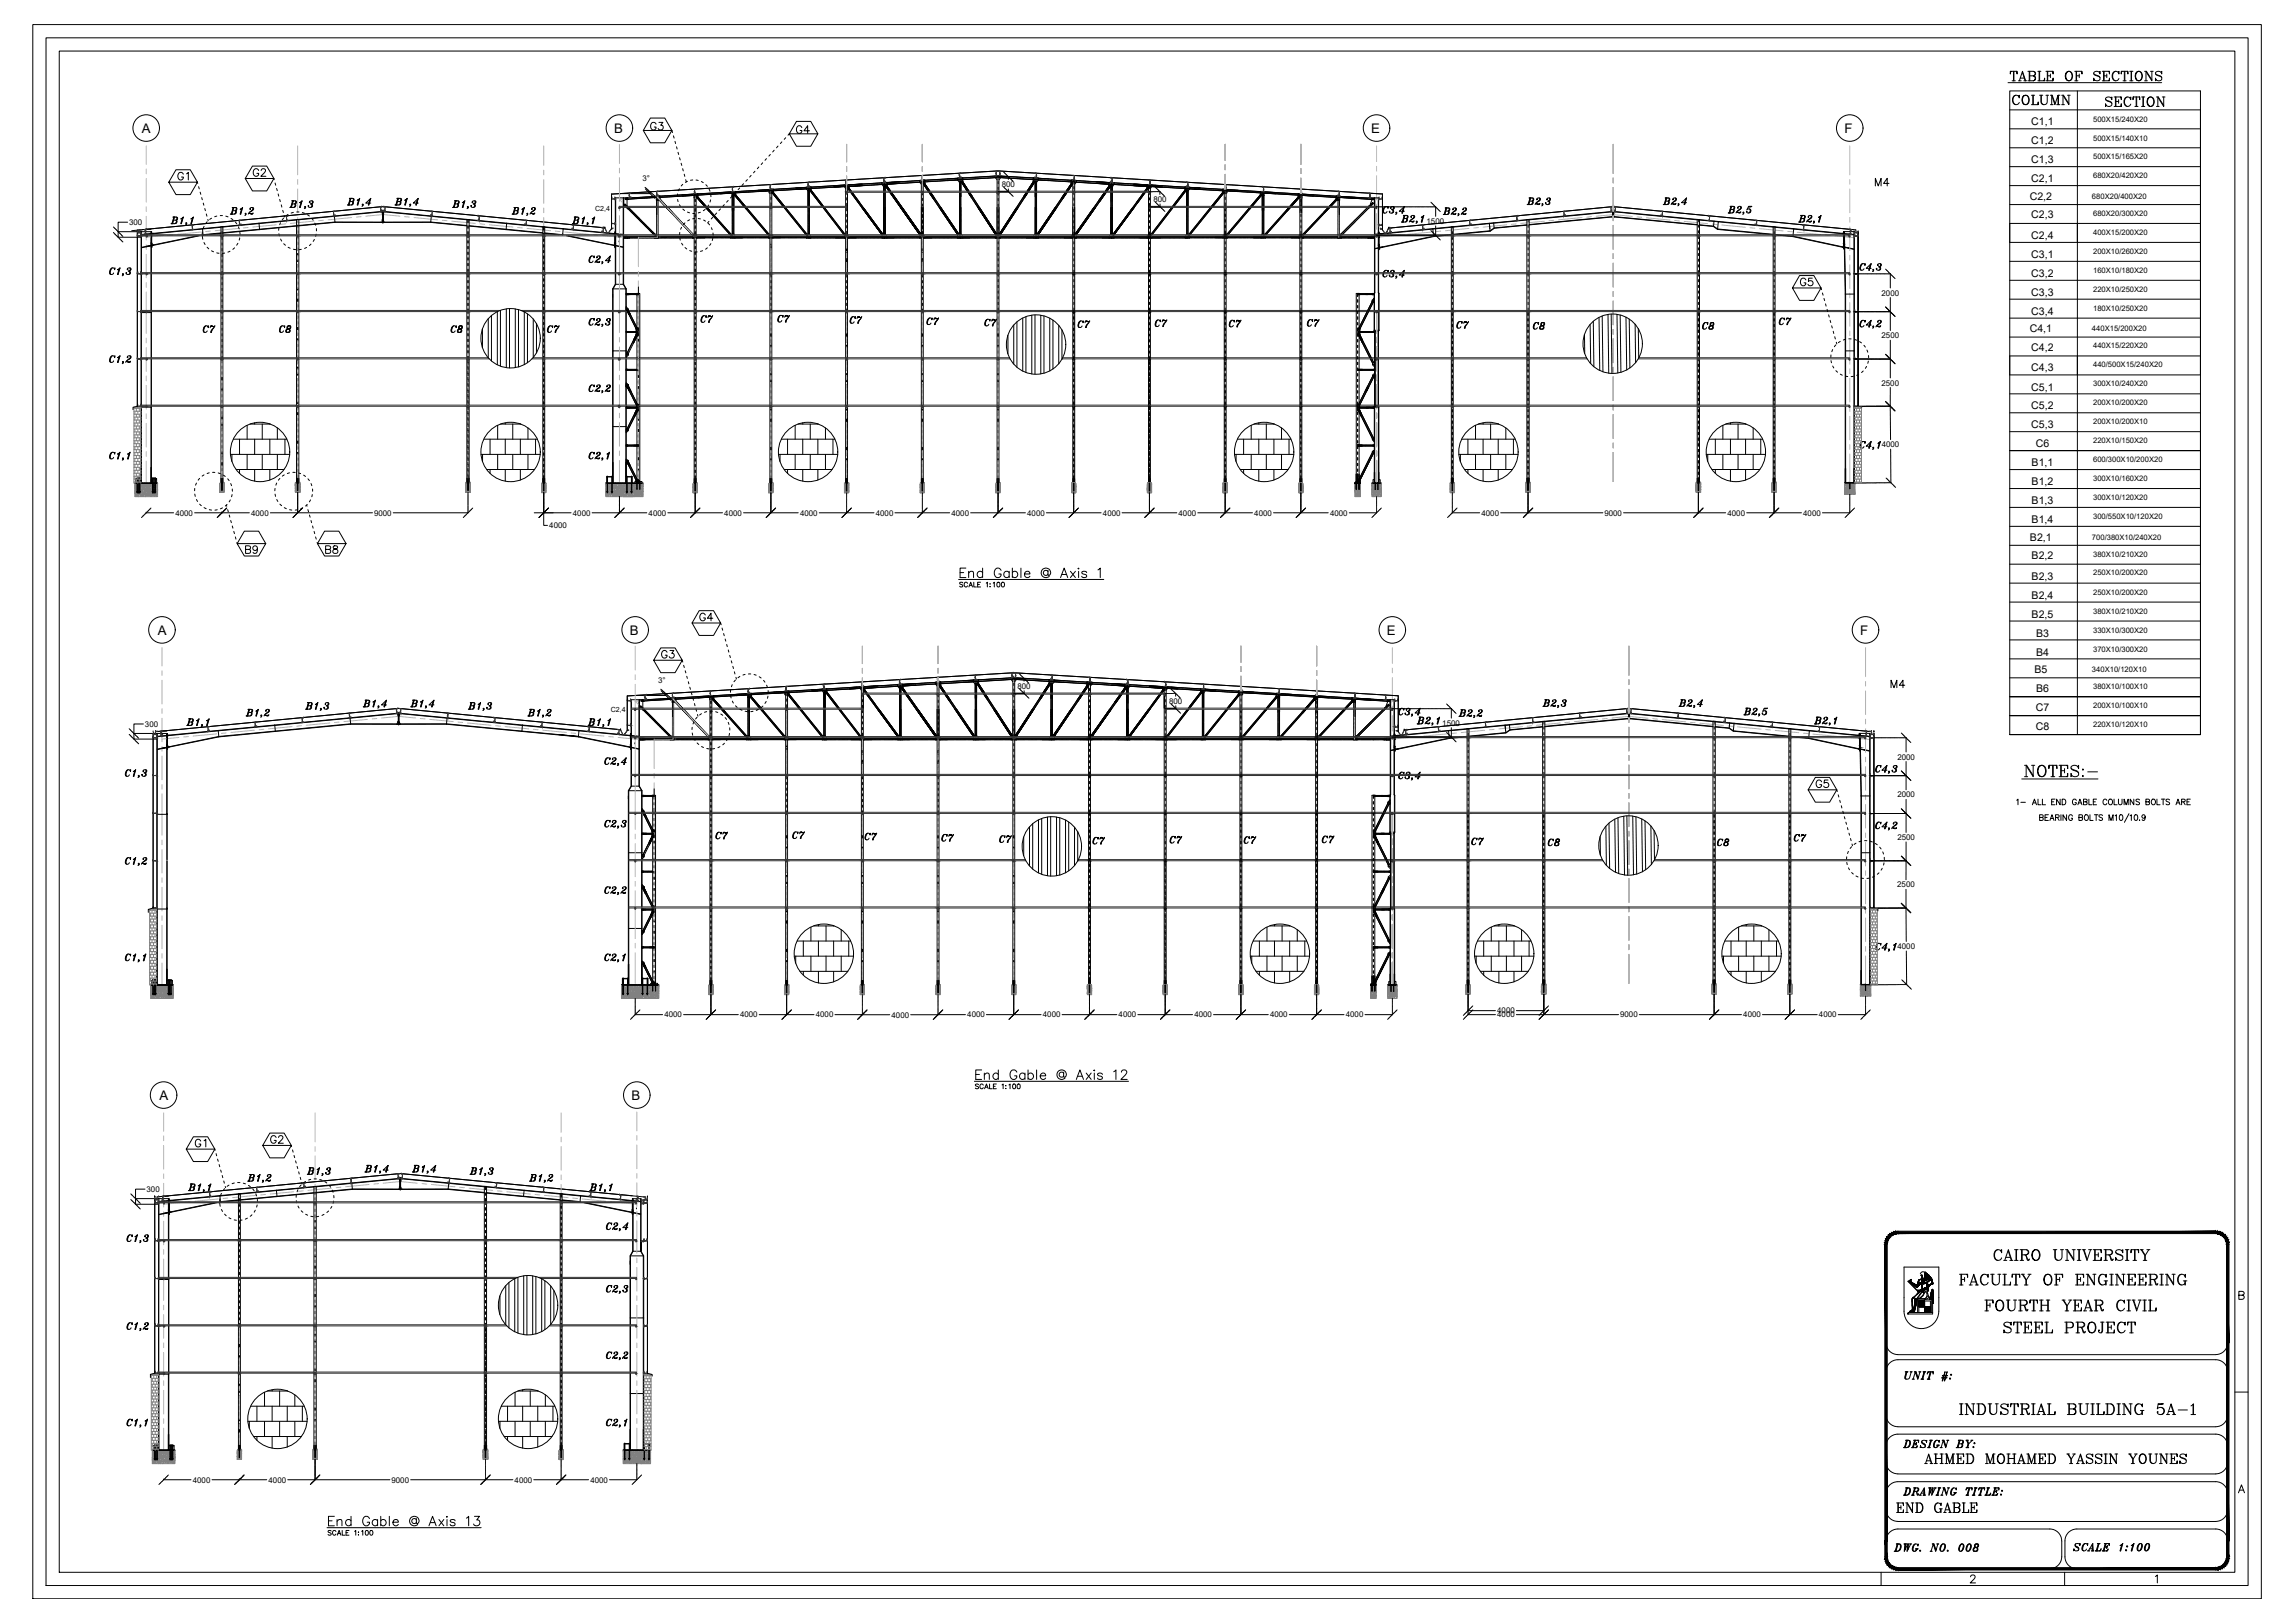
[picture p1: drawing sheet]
<svg xmlns="http://www.w3.org/2000/svg" width="1189mm" height="841mm" viewBox="0 0 1189 841" stroke-linecap="round" stroke-linejoin="round" font-family="sans-serif">
<defs><g id="words">
<g font-size="10.1">
<text x="1040" y="44">%%UTABLE OF SECTIONS</text>
<text x="496" y="302">%%UEnd Gable @ Axis 1</text>
<text x="504" y="562">%%UEnd Gable @ Axis 12</text>
</g>
<g font-size="9.7">
<text x="1033" y="654">CAIRO UNIVERSITY</text>
<text x="1015" y="667">FACULTY OF ENGINEERING</text>
<text x="1028" y="681">FOURTH YEAR CIVIL</text>
<text x="169" y="793">%%UEnd Gable @ Axis 13</text>
</g>
<g font-size="9.3">
<text x="1038" y="692">STEEL PROJECT</text>
<text x="1015" y="734">INDUSTRIAL BUILDING 5A-1</text>
</g>
<g font-size="8.8">
<text x="1042" y="55">COLUMN</text>
<text x="1090" y="56">SECTION</text>
<text x="997" y="760">AHMED MOHAMED YASSIN YOUNES</text>
<text x="982" y="785">END GABLE</text>
</g>
<text font-size="8.4" x="986" y="717">UNIT #:</text>
<g font-size="7.9">
<text x="971" y="98">M4</text>
<text x="791" y="108">B2,3</text>
<text x="861" y="108">B2,4</text>
<text x="119" y="113">B1,2</text>
<text x="149" y="109">B1,3</text>
<text x="234" y="109">B1,3</text>
<text x="265" y="113">B1,2</text>
<text x="747" y="113">B2,2</text>
<text x="88" y="118">B1,1</text>
<text x="296" y="118">B1,1</text>
<text x="304" y="138">C2,4</text>
<text x="304" y="170">C2,3</text>
<text x="963" y="171">C4,2</text>
<text x="56" y="190">C1,2</text>
<text x="304" y="205">C2,2</text>
<text x="157" y="369">B1,3</text>
<text x="187" y="368">B1,4</text>
<text x="212" y="368">B1,4</text>
<text x="242" y="369">B1,3</text>
<text x="799" y="368">B2,3</text>
<text x="869" y="368">B2,4</text>
<text x="96" y="378">B1,1</text>
<text x="127" y="373">B1,2</text>
<text x="273" y="373">B1,2</text>
<text x="304" y="378">B1,1</text>
<text x="724" y="373">C3,4</text>
<text x="733" y="377">B2,1</text>
<text x="755" y="373">B2,2</text>
<text x="939" y="377">B2,1</text>
<text x="64" y="404">C1,3</text>
<text x="971" y="431">C4,2</text>
<text x="313" y="465">C2,2</text>
<text x="188" y="609">B1,4</text>
<text x="213" y="609">B1,4</text>
<text x="313" y="706">C2,2</text>
<text x="313" y="741">C2,1</text>
</g>
<g font-size="7.9" fill="#333">
<text x="56" y="144">C1,3</text>
<text x="64" y="450">C1,2</text>
<text x="65" y="645">C1,3</text>
<text x="65" y="691">C1,2</text>
</g>
<g font-size="7.9" fill="#808080">
<text x="963" y="234">C4,1</text>
<text x="971" y="494">C4,1</text>
<text x="65" y="741">C1,1</text>
</g>
<g font-size="7.5">
<text x="336" y="68">G3</text>
<text x="412" y="70">G4</text>
<text x="91" y="95">G1</text>
<text x="131" y="92">G2</text>
<text x="179" y="108">B1,4</text>
<text x="204" y="108">B1,4</text>
<text x="716" y="112">C3,4</text>
<text x="895" y="112">B2,5</text>
<text x="725" y="117">B2,1</text>
<text x="931" y="117">B2,1</text>
<text x="963" y="142">C4,3</text>
<text x="932" y="149">G5</text>
<text x="304" y="240">C2,1</text>
<text x="126" y="288">B9</text>
<text x="168" y="288">B8</text>
<text x="362" y="323">G4</text>
<text x="342" y="342">G3</text>
<text x="979" y="358">M4</text>
<text x="903" y="372">B2,5</text>
<text x="313" y="398">C2,4</text>
<text x="971" y="402">C4,3</text>
<text x="940" y="409">G5</text>
<text x="313" y="430">C2,3</text>
<text x="313" y="500">C2,1</text>
<text x="139" y="594">G2</text>
<text x="100" y="595">G1</text>
<text x="158" y="610">B1,3</text>
<text x="243" y="610">B1,3</text>
<text x="127" y="614">B1,2</text>
<text x="273" y="614">B1,2</text>
<text x="97" y="619">B1,1</text>
<text x="305" y="619">B1,1</text>
<text x="313" y="639">C2,4</text>
<text x="313" y="671">C2,3</text>
<text x="986" y="751">DESIGN BY:</text>
<text x="986" y="776">DRAWING TITLE:</text>
<text x="981" y="805">DWG. NO. 008</text>
<text x="1074" y="805">SCALE 1:100</text>
</g>
<g font-size="7.5" fill="#333">
<text x="716" y="145">C3,4</text>
<text x="724" y="405">C3,4</text>
</g>
<g font-size="7.5" fill="#808080">
<text x="56" y="240">C1,1</text>
<text x="64" y="500">C1,1</text>
</g>
<g font-size="7.1">
<text x="104" y="174">C7</text>
<text x="144" y="174">C8</text>
<text x="233" y="174">C8</text>
<text x="283" y="174">C7</text>
<text x="362" y="168">C7</text>
<text x="402" y="168">C7</text>
<text x="509" y="170">C7</text>
<text x="558" y="171">C7</text>
<text x="598" y="170">C7</text>
<text x="636" y="171">C7</text>
<text x="677" y="170">C7</text>
<text x="754" y="171">C7</text>
<text x="794" y="172">C8</text>
<text x="882" y="172">C8</text>
<text x="370" y="436">C7</text>
<text x="410" y="436">C7</text>
<text x="447" y="436">C7</text>
<text x="487" y="437">C7</text>
<text x="517" y="438">C7</text>
<text x="929" y="437">C7</text>
<text x="566" y="439">C7</text>
<text x="605" y="438">C7</text>
<text x="802" y="440">C8</text>
<text x="889" y="440">C8</text>
</g>
<g font-size="6.9">
<text x="74" y="69">A</text>
<text x="318" y="69">B</text>
<text x="711" y="69">E</text>
<text x="956" y="69">F</text>
<text x="82" y="329">A</text>
<text x="326" y="329">B</text>
<text x="719" y="329">E</text>
<text x="964" y="329">F</text>
<text x="83" y="570">A</text>
<text x="327" y="570">B</text>
</g>
<g font-size="6.6">
<text x="440" y="169">C7</text>
<text x="479" y="169">C7</text>
<text x="921" y="169">C7</text>
<text x="1044" y="418">1- ALL END GABLE COLUMNS BOLTS ARE</text>
<text x="684" y="438">C7</text>
<text x="644" y="438">C7</text>
<text x="762" y="439">C7</text>
</g>
<g font-size="5.7">
<text x="496" y="306">SCALE 1:100</text>
<text x="504" y="566">SCALE 1:100</text>
<text x="169" y="797">SCALE 1:100</text>
</g>
<g font-size="5.5">
<text x="1053" y="65">C1,1</text>
<text x="1053" y="75">C1,2</text>
<text x="1053" y="85">C1,3</text>
<text x="1053" y="94">C2,1</text>
<text x="1052" y="104">C2,2</text>
<text x="1053" y="113">C2,3</text>
<text x="1053" y="124">C2,4</text>
<text x="1053" y="134">C3,1</text>
<text x="1053" y="143">C3,2</text>
<text x="1053" y="153">C3,3</text>
<text x="1053" y="163">C3,4</text>
<text x="1052" y="172">C4,1</text>
<text x="1053" y="182">C4,2</text>
<text x="1053" y="192">C4,3</text>
<text x="1053" y="202">C5,1</text>
<text x="1053" y="212">C5,2</text>
<text x="1053" y="222">C5,3</text>
<text x="1055" y="232">C6</text>
<text x="1053" y="242">B1,1</text>
<text x="1053" y="251">B1,2</text>
<text x="1053" y="261">B1,3</text>
<text x="1053" y="271">B1,4</text>
<text x="1052" y="280">B2,1</text>
<text x="1053" y="290">B2,2</text>
<text x="1053" y="300">B2,3</text>
<text x="1053" y="310">B2,4</text>
<text x="1053" y="320">B2,5</text>
<text x="1055" y="330">B3</text>
<text x="1055" y="340">B4</text>
<text x="1054" y="349">B5</text>
<text x="1055" y="358">B6</text>
<text x="1055" y="368">C7</text>
<text x="1055" y="378">C8</text>
</g>
<g font-size="4.1">
<text x="333" y="94">3°</text>
<text x="519" y="97">800</text>
<text x="598" y="105">800</text>
<text x="67" y="117">300</text>
<text x="739" y="116">1500</text>
<text x="975" y="153">2000</text>
<text x="975" y="175">2500</text>
<text x="975" y="200">2500</text>
<text x="975" y="232">4000</text>
<text x="91" y="267">4000</text>
<text x="130" y="267">4000</text>
<text x="194" y="267">9000</text>
<text x="297" y="267">4000</text>
<text x="336" y="267">4000</text>
<text x="375" y="267">4000</text>
<text x="415" y="267">4000</text>
<text x="454" y="267">4000</text>
<text x="493" y="267">4000</text>
<text x="532" y="267">4000</text>
<text x="572" y="267">4000</text>
<text x="611" y="267">4000</text>
<text x="650" y="267">4000</text>
<text x="689" y="267">4000</text>
<text x="768" y="267">4000</text>
<text x="831" y="267">9000</text>
<text x="895" y="267">4000</text>
<text x="935" y="267">4000</text>
<text x="285" y="274">4000</text>
<text x="341" y="354">3°</text>
<text x="527" y="357">800</text>
<text x="606" y="365">800</text>
<text x="75" y="377">300</text>
<text x="747" y="376">1500</text>
<text x="983" y="394">2000</text>
<text x="983" y="413">2000</text>
<text x="983" y="435">2500</text>
<text x="983" y="460">2500</text>
<text x="983" y="492">4000</text>
<text x="344" y="527">4000</text>
<text x="384" y="527">4000</text>
<text x="423" y="527">4000</text>
<text x="462" y="527">4000</text>
<text x="501" y="527">4000</text>
<text x="540" y="527">4000</text>
<text x="580" y="527">4000</text>
<text x="619" y="527">4000</text>
<text x="658" y="527">4000</text>
<text x="697" y="527">4000</text>
<text x="776" y="525">4000</text>
<text x="776" y="527">4000</text>
<text x="840" y="527">9000</text>
<text x="903" y="527">4000</text>
<text x="943" y="527">4000</text>
<text x="76" y="618">300</text>
<text x="100" y="768">4000</text>
<text x="139" y="768">4000</text>
<text x="203" y="768">9000</text>
<text x="267" y="768">4000</text>
<text x="306" y="768">4000</text>
</g>
<g font-size="3.9">
<text x="1085" y="63">500X15/240X20</text>
<text x="1085" y="73">500X15/140X10</text>
<text x="1085" y="83">500X15/165X20</text>
<text x="1085" y="92">680X20/420X20</text>
<text x="1084" y="103">680X20/400X20</text>
<text x="1085" y="112">680X20/300X20</text>
<text x="1085" y="122">400X15/200X20</text>
<text x="1085" y="132">200X10/260X20</text>
<text x="1085" y="141">160X10/180X20</text>
<text x="1085" y="151">220X10/250X20</text>
<text x="1085" y="161">180X10/250X20</text>
<text x="1084" y="172">440X15/200X20</text>
<text x="1085" y="180">440X15/220X20</text>
<text x="1085" y="190">440/500X15/240X20</text>
<text x="1085" y="200">300X10/240X20</text>
<text x="1085" y="210">200X10/200X20</text>
<text x="1085" y="220">200X10/200X10</text>
<text x="1085" y="230">220X10/150X20</text>
<text x="1085" y="240">600/300X10/200X20</text>
<text x="1085" y="249">300X10/160X20</text>
<text x="1085" y="259">300X10/120X20</text>
<text x="1085" y="269">300/550X10/120X20</text>
<text x="1084" y="280">700/380X10/240X20</text>
<text x="1085" y="288">380X10/210X20</text>
<text x="1085" y="298">250X10/200X20</text>
<text x="1085" y="308">250X10/200X20</text>
<text x="1085" y="318">380X10/210X20</text>
<text x="1085" y="328">330X10/300X20</text>
<text x="1085" y="338">370X10/300X20</text>
<text x="1084" y="348">340X10/120X10</text>
<text x="1085" y="357">380X10/100X10</text>
<text x="1085" y="367">200X10/100X10</text>
<text x="1085" y="377">220X10/120X10</text>
</g>
<g font-size="3.7">
<text x="308" y="109">C2,4</text>
<text x="316" y="369">C2,4</text>
</g>
</g></defs>
<!-- layer: layout -->
<g fill="none" stroke="#000" stroke-width=".52">
<path d="M400 99v1M439 96h.1M439 96v2M439 100v1M439 99v-3h-1v11M439 100v22M478 96v2M478 99v2M478 94v1M517 99v-7h1v7M517 100v22M517 91v1"/>
<path d="M517 94v1M517 97v1M517 100v1M518 100v22M556 99v-5h1v5M556 100v22M557 94v1M557 97v1M557 100v1M557 100v22M595 99v-3h1v11M596 96v2"/>
<path d="M596 100v1M635 99h.1M635 99v1M105 118v4l10-1M115 118l-37 3M115 118v4M115 118h.1M115 120v1M134 116l1 3M134 116l-19 2M135 119l-20 2M154 114l-39 4"/>
<path d="M154 117l-39 4M154 114l-20 2M154 117l-19 2M154 114v8M154 114h1M154 117v1M154 120v1M154 114v1M155 114v8M173 112l1 3M173 112l-19 2v1M173 112l-18 2"/>
<path d="M174 115h24h-24l-19 2M174 115l-19 2M198 110l-25 2M198 111v-1v5M199 110l44 4v1M199 110l43 4M223 115h-24h24l19 2M223 115l19 2M224 112l-1 3M242 114h1M242 114v8M242 114v1"/>
<path d="M242 117v1M243 117v1M243 114l39 4v1M243 114l38 4M243 117l38 4M243 114v8M263 116l-1 3M281 118h1M281 118v23M282 118l37 3M282 118v23M292 118v4"/>
<path d="M319 103v19M323 103v19l-4-1M325 103h.1M360 107v-6h1v6M360 107v15M360 101v1M360 103v1M360 106v1M360 108v2M360 112v1M360 114v2M360 117v2"/>
<path d="M360 107v2M360 111v1M360 114v1M360 117v1M360 120v2M361 107v15M399 107v-8h1v8M399 107v34M399 107v2M399 111v1M399 114v1M399 117v1"/>
<path d="M399 120v1M400 102v1M400 105v2M400 107v1M400 110v1M400 113v1M400 116v1M400 119v1M400 107v34M438 107v15M439 102v2M439 105v2"/>
<path d="M439 107v2M439 111v1M439 114v1M439 117v1M439 120v2M478 103v1M478 106v1M478 107v3M478 111v2M478 114v2M478 117v2M478 120v2"/>
<path d="M517 103v1M517 106v1M517 109v1M517 112v1M517 115v1M517 118v1M557 103v1M557 106v1M557 108v2M557 111v2M557 114v2M557 117v1"/>
<path d="M595 107v-7v22M596 102v2M596 105v2M596 108v2M596 111v1M596 114v1M596 117v1M596 107v15M634 107v-8h1v8M634 107v15M635 107v2M635 111v1"/>
<path d="M635 114v1M635 117v1M635 120v1M635 102v1M635 105v2M635 120v2M635 107v15M674 107v-6h1v6M674 107v15M674 101v2M674 103v1M674 106v1"/>
<path d="M674 107v2M674 111v1M674 114v1M674 117v1M674 120v2M675 107v15M712 103h2v38M712 103v4M712 107v34M713 103v4M713 107v34M716 119h-1"/>
<path d="M743 118v5M752 118l-37 3M752 118h1M752 118v23M753 118h.1M753 120v1M753 118v23M772 116l-19 2M772 119v-3v4M772 120l-19 1M772 120l-19 2M774 115v3l-2 2"/>
<path d="M791 114l-38 4M791 117l-17 1-2 2M791 114h1v27M791 114v27M792 114v1M792 117v1M792 120v1M836 110l-44 4M836 112l-44 5M836 112l-44 4M836 110v2M836 110l44 4"/>
<path d="M836 112l44 5M836 112l44 4M836 110l44 4v1M880 117v1M880 120v1M881 114l38 4M881 114h-1v27M881 114v27M888 117h-7h7l2 2 29 2M888 115v2M890 119l29 3M890 115v4l-2-2"/>
<path d="M919 118h1M919 118v23M919 120v1M920 118l35 3M920 118v23M930 118l-1 5M73 120v2M73 122v39M78 127l-5 1M78 120v2M78 122v19M78 121l-4 1"/>
<path d="M78 121h-5M78 127l-2 1M78 122v-2h-5v130M102 122l-24 5M103 122l-25 5M105 122h.1M115 121l-10 1M115 122v19M115 123v1M115 126v1M115 129v1M115 132v1"/>
<path d="M115 135v1M115 138v1M154 122v19M154 123v1M154 126v1M154 128v2M154 131v2M154 134v2M154 137v1M155 122v19M242 122v19M242 120v2"/>
<path d="M242 122v1M242 125v1M242 128v1M242 131v1M242 134v1M242 137v1M242 139v2M243 120v2M243 122v1M243 125v1M243 128v1M243 131v1"/>
<path d="M243 134v1M243 137v1M243 139v2M243 122v19M282 121v1M282 124v1M282 127v1M282 130v1M282 133v1M282 136v1M282 139v1M282 121l8 1"/>
<path d="M282 121l10 1M292 122h.1M294 122l25 5M295 122l24 5M319 122v-19h4v19M319 122v19M319 121h4M319 127l4 1M321 125h.1M323 122v19M360 122v19M360 122v1"/>
<path d="M360 125v1M360 128v1M360 131v1M360 134v1M360 137v1M360 139v2M361 122v19M399 123v1M399 126v1M399 129v1M399 132v1M399 135v1"/>
<path d="M399 138v1M400 122v1M400 125v1M400 128v1M400 131v1M400 134v1M400 137v1M400 139v2M438 122v19M439 122v2M439 125v2M439 128v2"/>
<path d="M439 131v2M439 134v2M439 137v2M439 139v5M439 122v19M477 122v19M478 122v2M478 125v2M478 128v2M478 131v2M478 134v2M478 137v2"/>
<path d="M478 139v5M478 122v-28h-1v28M478 122v19M517 122v19M517 121v1M517 122v1M517 125v1M517 128v1M517 131v1M517 134v1M517 137v1M517 140v1"/>
<path d="M518 122v19M556 122h1M556 122v19M557 120v2M557 122v1M557 125v1M557 128v1M557 131v1M557 134v1M557 137v1M557 140v1M557 122v19"/>
<path d="M595 122h1M595 122v19M596 120v2M596 122v1M596 125v1M596 128v1M596 131v1M596 134v1M596 137v1M596 140v1M596 122v19M634 122h1"/>
<path d="M634 122v19M635 122v1M635 125v1M635 128v1M635 131v1M635 134v1M635 137v1M635 140v1M635 122v19M674 122h1M674 122v19M674 122v1"/>
<path d="M674 125v1M674 128v1M674 131v1M674 134v1M674 137v1M674 140v1M675 122v19M714 121h-1M714 121l-1 1M714 128l-1 1M714 129h-1M743 123l-28 6"/>
<path d="M752 122h-9l-28 6M752 122l-9 1M753 123v1M753 126v1M753 129v1M753 132v1M753 135v1M753 138v1M792 123v1M792 125v2M792 128v2M792 131v2"/>
<path d="M792 134v1M792 137v1M880 123v1M880 125v2M880 128v2M880 131v2M880 134v1M880 137v1M919 123v1M919 126v1M919 129v1M919 132v1"/>
<path d="M919 135v1M919 138v1M920 122h9l27 6M920 122l9 1M929 123l27 5M956 121h.1M956 122v-2h5v62h-5M956 122v19M956 121h5M956 121l5 1M956 120v21M956 128l3 1"/>
<path d="M958 128l3 1M958 129h3M961 120v130M78 142v19M115 142v19M115 141v1M115 144v1M115 146v2M115 149v2M115 152v2M115 155v1M115 158v1"/>
<path d="M154 142v19M154 140v1M154 143v1M154 146v1M154 149v1M154 152v1M154 155v1M154 158v1M155 142v19M242 142v19M242 142v2M242 145v2"/>
<path d="M242 148v1M242 151v1M242 154v1M242 157v1M243 142v2M243 145v2M243 148v1M243 151v1M243 154v1M243 157v1M243 142v19M264 160v31"/>
<path d="M281 142v19M282 142v1M282 144v2M282 147v2M282 150v2M282 153v1M282 156v1M282 159v2M282 142v19M318 150v11M318 150h6M319 142v5l-1 3"/>
<path d="M319 142v5M319 147l-1 3M319 147h4M323 142v5M323 147l1 3M323 142v5l2 3v11M324 150v11M331 156v1M331 159v2M331 149v5M360 142v19M360 142v2"/>
<path d="M360 145v2M360 148v1M360 151v1M360 154v1M360 157v1M361 142v19M399 142v19M399 141v1M400 142v2M400 145v2M400 148v1M400 151v1"/>
<path d="M400 154v1M400 157v1M400 142v19M438 142v19M439 145v2M439 148v1M439 151v1M439 154v1M439 157v1M439 142v19M477 142v19M478 145v2"/>
<path d="M478 148v1M478 151v1M478 154v1M478 157v1M478 142v19M517 142v19M517 142v1M517 145v1M517 148v1M517 151v1M517 154v1M517 157v1"/>
<path d="M517 160v1M518 142v19M556 142v19M557 142v1M557 145v1M557 148v1M557 151v1M557 154v1M557 157v1M557 160v1M557 142v19M595 142v19"/>
<path d="M596 142v1M596 145v1M596 148v1M596 151v1M596 154v1M596 157v1M596 160v1M596 142v19M634 142v19M635 142v1M635 145v1M635 148v1"/>
<path d="M635 151v1M635 154v1M635 157v1M635 160v1M635 142v19M674 142v19M674 142v1M674 145v1M674 148v1M674 151v1M674 154v1M674 157v1"/>
<path d="M674 160v1M675 142v19M704 152v2M704 155v2M704 158v2M712 142v19M713 142l-1 19M714 142v10M714 152v9M714 152l1 9M752 142v19M753 141h.1"/>
<path d="M753 142v1M753 145v1M753 148v1M753 151v1M753 154v1M753 157v1M753 160v1M753 142v19M791 142v19M792 140v1M792 142v1M792 145v1"/>
<path d="M792 148v1M792 151v1M792 154v1M792 157v1M792 160v1M792 142v19M880 142v19M880 140v1M880 142v1M880 145v1M880 148v1M880 151v1"/>
<path d="M880 154v1M880 157v1M880 160v1M881 142v19M919 142v19M919 142v1M919 141h.1M919 145v1M919 148v1M919 151v1M919 154v1M919 157v1"/>
<path d="M919 160v1M920 142v19M956 142v10M956 152h5M956 142v19M956 152v9M73 161v1h5M78 161v1M78 161v24M115 161v24M115 161v1M115 164v1"/>
<path d="M115 167v1M115 170v1M115 173v1M115 176v1M115 179v1M154 161v24M154 161v1M154 164v1M154 176v1M154 178v2M155 161v24M242 161v24"/>
<path d="M242 160v1M242 161v1M242 164v1M242 176v1M242 179v1M243 160v1M243 161v1M243 164v1M243 176v1M243 179v1M243 161v24M250 170v10"/>
<path d="M253 165v20M255 164v23M258 162v27M259 161v29M262 160v31M267 160v31M269 160v30M272 162v27M273 163v25M276 165v20M278 168v15M281 161v24"/>
<path d="M282 161v1M282 164v1M282 176v1M282 179v1M282 161v24M318 161v24v-3h7M324 161v24M325 161v24M330 161v-9h2v9M330 161v24M331 161v1M331 164v1"/>
<path d="M331 167v1M331 170v1M331 173v1M331 176v1M331 179v1M332 161v24M360 161v24M360 160v1M360 170v1M360 173v1M360 176v1M360 179v1"/>
<path d="M361 161v24M399 161v24M399 161v1M399 164v1M399 167v1M399 170v1M399 173v1M399 176v1M399 179v1M400 160v1M400 161v1M400 164v1"/>
<path d="M400 167v1M400 170v1M400 173v1M400 176v1M400 179v1M400 161v24M438 161v24M439 170v1M439 173v1M439 176v1M439 179v1M439 160v1"/>
<path d="M439 161v24M477 161v24M478 161v1M478 173v1M478 176v1M478 179v1M478 160v1M478 161v24M517 161v24M517 161v1M517 173v1M517 176v1"/>
<path d="M517 179v1M518 161v24M522 174v9M525 168v21M527 167v23M530 165v27M532 164v29M535 163v31M536 163v31M539 163v31M541 164v29M544 165v27"/>
<path d="M546 166v25M549 169v20M550 171v15M556 161v24M556 161v1M556 173v1M556 176v1M556 179v1M557 161v1M557 173v1M557 176v1M557 179v1"/>
<path d="M557 161v24M595 161v24M596 161v1M596 173v1M596 176v1M596 179v1M596 161v24M634 161v24M635 161v1M635 173v1M635 176v1M635 179v1"/>
<path d="M635 161v24M674 161v24M674 161v1M674 164v1M674 167v1M674 170v1M674 173v1M674 176v1M674 179v1M675 161v24M704 161v1M704 164v1"/>
<path d="M704 167v1M704 170v1M704 173v1M704 176v1M704 179v1M712 171h3M712 161v10M712 171l1 1v13M714 172h-2v13M714 171h.1M714 161v24M715 161v10"/>
<path d="M715 171l-1 14M752 161v24M753 161v2M753 174v1M753 177v1M753 180v1M753 161v24M791 161v24M792 161v2M792 174v1M792 177v1M792 180v1"/>
<path d="M792 161v24M821 173v10M824 168v20M826 167v23M829 164v28M830 164l1 29M833 163l1 30M835 163v31M838 163v30M840 163v30M843 164v28M844 165l1 26"/>
<path d="M847 168l1 20M849 170v16M880 161v24M880 177v1M880 161v2M880 174v1M880 180v1M881 161v24M919 161v24M919 161v2M919 171v1M919 174v1"/>
<path d="M919 177v1M919 180v1M920 161v24M956 161v24M78 186v24M115 186v24M115 182v1M115 185h.1M115 186v2M115 190v1M115 193v1M115 195v2"/>
<path d="M115 198v2M154 186v24M154 181v2M154 184v2M154 187v2M154 190v1M154 193v1M154 196v1M154 199v1M155 186v24M242 186v24M242 182v1"/>
<path d="M242 185h.1M242 186v2M242 190v1M242 193v1M242 195v2M242 198v2M243 182v1M243 185v1M243 188v1M243 191v1M243 194v1M243 196v2"/>
<path d="M243 199v2M243 186v24M281 186v24M282 182v1M282 185v1M282 188v1M282 191v1M282 194v1M282 196v2M282 199v2M282 186v24M318 186v24"/>
<path d="M324 186v24M325 186v24M330 186v24M331 182v1M331 185h.1M331 186v1M331 189v1M331 191v2M331 194v2M331 197v2M332 186v24M360 186v24"/>
<path d="M360 182v1M360 185v1M360 188v1M360 191v1M360 194v1M360 197v1M360 200v1M361 186v24M399 186v24M399 182v1M399 185v1M399 188v1"/>
<path d="M399 191v1M399 194v1M399 197v1M399 200v1M400 182v1M400 185v1M400 188v1M400 191v1M400 194v1M400 197v1M400 200v1M400 186v24"/>
<path d="M438 186v24M439 182v1M439 185v1M439 188v1M439 191v1M439 194v1M439 197v1M439 200v1M439 186v24M477 186v24M478 182v1M478 185v1"/>
<path d="M478 188v1M478 191v1M478 194v1M478 197v1M478 200v1M478 186v24M517 186v24M517 182v1M517 185v1M517 188v1M517 191v1M517 194v1"/>
<path d="M517 197v1M517 200v1M518 186v24M556 186v24M556 182v1M556 185v1M556 188v1M556 191v1M556 194v1M556 197v1M556 200v1M557 182v1"/>
<path d="M557 185v1M557 188v1M557 191v1M557 194v1M557 197v1M557 200v1M557 186v24M595 186v24M596 186v2M596 190v1M596 193v1M596 196v1"/>
<path d="M596 199v1M596 182v1M596 185v1M596 188v1M596 191v1M596 194v1M596 197v1M596 200v1M596 186v24M634 186v24M635 182v1M635 185v1"/>
<path d="M635 188v1M635 191v1M635 194v1M635 197v1M635 200v1M635 186v24M674 186v24M674 182v1M674 185v1M674 188v1M674 191v1M674 194v1"/>
<path d="M674 197v1M674 200v1M675 186v24M704 182v1M704 185v1M704 188v1M704 191v1M704 194v1M704 197v1M704 200v1M712 186v24M713 186v24"/>
<path d="M714 186v24M752 186v24M753 183v1M753 186v1M753 189v1M753 192v1M753 195v1M753 198v1M753 186v24M791 186v24M792 183v1M792 186v1"/>
<path d="M792 189v1M792 192v1M792 195v1M792 198v1M792 186v24M880 186v24M880 183v1M880 189v1M880 195v1M880 186v1M880 192v1M880 198v1"/>
<path d="M881 186v24M919 186v24M919 183v1M919 186v1M919 189v1M919 192v1M919 195v1M919 198v1M920 186v24M956 186v24M961 182v68M78 211v39"/>
<path d="M115 211v39M115 201v2M115 204v2M115 207v2M115 210v2M115 213v2M115 216v2M115 219v2M130 220h10M132 219v1M136 220v8M140 220h.1"/>
<path d="M154 211v39M154 202v1M154 205v1M154 208v1M154 211v1M154 214v1M154 217v1M154 220v1M155 211v39M242 211v39M242 201v2M242 204v1"/>
<path d="M242 207v1M242 210v1M242 213v1M242 216v1M242 219v1M243 202v2M243 205v1M243 208v1M243 211v1M243 214v1M243 217v1M243 211v39"/>
<path d="M259 220h11M262 219v1M266 220v8M270 220h.1M281 211v39M282 202v2M282 205v1M282 208v1M282 211v1M282 214v1M282 217v1M282 211v39"/>
<path d="M318 211v39v-29h7v-10M324 211v39M330 210v40h2v-39M331 200v1M331 203v1M331 206v1M331 209v1M331 211v1M331 214v1M331 217v1M331 219v2M360 211v39"/>
<path d="M360 202v2M360 205v2M360 208v2M360 211v1M360 214v1M360 217v1M361 211v39M399 211v39M399 202v2M399 205v2M399 208v2M399 211v1"/>
<path d="M399 214v1M399 217v1M400 202v2M400 205v2M400 208v2M400 211v1M400 214v1M400 217v1M400 211v39M414 220h10M416 219v1M420 220v8"/>
<path d="M424 220h.1M438 211v39M439 202v2M439 205v2M439 208v2M439 211v1M439 214v1M439 217v1M439 211v39M477 211v39M478 202v2M478 205v2"/>
<path d="M478 208v2M478 211v1M478 214v1M478 217v1M478 211v39M517 211v39M517 202v2M517 205v2M517 208v2M517 211v1M517 214v1M517 217v1"/>
<path d="M518 211v39M556 211v39M556 202v2M556 205v2M556 208v2M556 211v1M556 214v1M556 217v1M557 202v2M557 205v2M557 208v2M557 211v1"/>
<path d="M557 214v1M557 217v1M557 211v39M595 211v39M596 201v2M596 204v2M596 207v2M596 210v1M596 213v1M596 216v1M596 219v1M596 202v2"/>
<path d="M596 205v2M596 208v2M596 211v1M596 214v1M596 217v1M596 211v39M634 211v39M635 202v2M635 205v2M635 208v2M635 211v1M635 214v1"/>
<path d="M635 217v1M635 211v39M650 220h10M652 219v1M656 220v8M660 220h.1M674 211v39M674 202v2M674 205v2M674 208v2M674 211v1M674 214v1"/>
<path d="M674 217v1M675 211v39M704 202v2M704 205v2M704 208v2M704 211v1M704 214v1M704 217v1M704 219v2M704 210v-58h-1v98h1v-40M712 211h3M712 211v39"/>
<path d="M712 211h.1M712 211h2M712 211h1M713 211h.1M713 211h-1M714 211h.1M714 211h1M714 211v39M715 211v39M752 211v39M753 200v2M753 203v2"/>
<path d="M753 206v2M753 209v1M753 212v1M753 215v1M753 218v1M753 211v39M766 220h11M769 219v1M773 220v8M776 220h.1M791 211v39M792 200v2"/>
<path d="M792 203v2M792 206v2M792 209v1M792 212v1M792 215v1M792 218v1M792 211v39M880 211v39M880 200v2M880 203v2M880 206v2M880 209v2"/>
<path d="M880 212v1M880 215v1M880 218v1M881 211v39M894 220h11M897 219v1M901 220v8M905 220h.1M919 211v39M919 200v2M919 203v2M919 206v2"/>
<path d="M919 209v1M919 212v1M919 215v1M919 218v1M920 211v39M956 211v39M115 222v1M115 225v1M115 228v1M115 231v1M115 234v1M115 237v1"/>
<path d="M115 240v1M119 235h31M120 235v4M121 228h28M124 228v7M128 220v8M128 235v8M132 228v7M136 235v8M140 228v7M144 222v6M144 235v8"/>
<path d="M148 228v7M154 223v1M154 226v1M154 229v1M154 231v2M154 234v2M154 237v2M242 222v1M242 225v1M242 228v1M242 231v1M242 234v1"/>
<path d="M242 237v1M242 240v1M243 220v1M243 223v1M243 226v1M243 229v1M243 232v1M243 235v1M243 238v1M249 235h31M250 235v4M251 228h28"/>
<path d="M254 228v7M258 220v8M258 235v8M262 228v7M266 235v8M270 228v7M274 222v6M274 235v8M278 228v7M282 220v1M282 223v1M282 226v1"/>
<path d="M282 229v1M282 232v1M282 235v1M282 238v1M325 221v29M331 222v2M331 225v2M331 228v2M331 231v1M331 234v1M331 237v1M360 220v1"/>
<path d="M360 223v1M360 226v1M360 229v1M360 232v1M360 235v1M360 238v1M399 220v1M399 223v1M399 226v1M399 229v1M399 232v1M399 235v1"/>
<path d="M399 238v1M400 220v1M400 223v1M400 226v1M400 229v1M400 232v1M400 235v1M400 238v1M403 235h31M404 235v4M405 228h28M408 228v7"/>
<path d="M412 220v8M412 235v8M416 228v7M420 235v8M424 228v7M428 222v6M428 235v8M432 228v7M439 220v1M439 223v1M439 226v1M439 229v1"/>
<path d="M439 232v1M439 235v1M439 238v1M478 220v1M478 223v1M478 226v1M478 229v1M478 232v1M478 235v1M478 238v1M517 220v1M517 223v1"/>
<path d="M517 226v1M517 229v1M517 232v1M517 235v1M517 238v1M556 220v1M556 223v1M556 226v1M556 229v1M556 232v1M556 235v1M556 238v1"/>
<path d="M557 220v1M557 223v1M557 226v1M557 229v1M557 232v1M557 235v1M557 238v1M596 222v1M596 225v1M596 228v1M596 231v1M596 234v1"/>
<path d="M596 237v1M596 240v1M596 220v1M596 223v1M596 226v1M596 229v1M596 232v1M596 235v1M596 238v1M635 220v1M635 223v1M635 226v1"/>
<path d="M635 229v1M635 232v1M635 235v1M635 238v1M640 235h31M641 235v4M641 228h28M644 228v7M648 220v8M648 235v8M652 228v7M656 235v8"/>
<path d="M660 228v7M664 222v6M664 235v8M668 228v7M674 220v1M674 223v1M674 226v1M674 229v1M674 232v1M674 235v1M674 238v1M704 222v2"/>
<path d="M704 225v2M704 228v2M704 231v1M704 234v1M704 237v1M753 221v1M753 224v1M753 227v1M753 230v1M753 233v1M753 236v1M753 239v1"/>
<path d="M756 235h31M757 235v4M758 228h27M761 228v7M765 220v8M765 235v8M769 228v7M773 235v8M776 228v7M780 222v6M780 235v8M784 228v7"/>
<path d="M792 221v1M792 224v1M792 227v1M792 230v1M792 233v1M792 236v1M792 239v1M880 221v1M880 224v1M880 227v1M880 230v1M880 233v1"/>
<path d="M880 236v1M880 239v1M884 235h31M885 235v4M886 228h28M889 228v7M893 220v8M893 235v8M897 228v7M901 235v8M905 228v7M909 222v6"/>
<path d="M909 235v8M913 228v7M919 221v1M919 224v1M919 227v1M919 230v1M919 233v1M919 236v1M919 239v1M73 250v-39h5v39M115 243v1M115 245v2"/>
<path d="M115 248v2M122 243h25M124 243v2M132 243v6M140 243v6M154 240v1M154 243v1M154 246v1M154 249v1M242 243v1M242 245v2M242 248v2"/>
<path d="M243 241v1M243 244v1M243 247v1M243 249v1M252 243h25M254 243v2M262 243v6M270 243v6M282 241v1M282 244v1M282 247v1M282 249v1"/>
<path d="M331 240v1M331 243v1M331 246v1M331 249v1M360 241v1M360 244v1M360 247v1M360 250h.1M399 241v1M399 244v1M399 247v1M399 250h.1"/>
<path d="M400 241v1M400 244v1M400 247v1M400 250h.1M406 243h25M408 243v2M416 243v6M424 243v6M439 241v1M439 244v1M439 247v1M439 250h.1"/>
<path d="M478 241v1M478 244v1M478 247v1M478 250h.1M517 241v1M517 244v1M517 247v1M517 250h.1M556 241v1M556 244v1M556 247v1M556 250h.1"/>
<path d="M557 241v1M557 244v1M557 247v1M557 250h.1M596 243v1M596 246v1M596 249v1M596 241v1M596 244v1M596 247v1M596 250h.1M635 241v1"/>
<path d="M635 244v1M635 247v1M635 250h.1M643 243h25M644 243v2M652 243v6M660 243v6M674 241v1M674 244v1M674 247v1M674 250h.1M704 240v1"/>
<path d="M704 243v1M704 246v1M704 249v1M753 242v1M753 245v1M753 248v2M759 243h25M761 243v2M769 243v6M776 243v6M792 242v1M792 245v1"/>
<path d="M792 248v2M880 242v1M880 245v1M880 248v2M887 243h25M889 243v2M897 243v6M905 243v6M919 242v1M919 245v1M919 248v2M408 359v1"/>
<path d="M447 356h.1M447 356v2M447 360v1M447 356v3M447 360v22M447 356h-1v11M486 359v-5h1v5M486 360v22M486 354v1M486 357v1M486 359v1M486 360v1"/>
<path d="M487 360v22M525 359v-7h1v7M525 360v22M525 351v1M525 354v1M525 357v1M525 360v1M526 360v22M564 359v-5h1v5M564 360v22M565 354v1M565 357v1"/>
<path d="M565 360v1M565 360v22M603 359v-3h1v11M604 356v2M604 360v1M643 359h.1M643 359v1M113 379v3M113 379l-31 3M142 376l1 3M142 376l-29 3M143 379l-30 3"/>
<path d="M181 372l1 3M181 372l-39 4M182 375l-39 4M182 375h24M206 370l-119 11M206 375h-24l-69 7M206 370l-25 2M207 371v-1v5M207 375h24l69 7-10-1M207 370l64 6M231 375l39 4M231 375h-24"/>
<path d="M232 372l-1 3M270 379l30 3M271 376l-1 3M271 376l29 3M300 379v3M300 379l27 2M327 363v44M331 363v19l-124-12M368 367v-6h1v6M368 368v14M368 361v1M368 363v2"/>
<path d="M368 366v1M368 368v2M368 371v2M368 374v2M368 377v2M368 380v2M369 368v14M407 367v-8h1v8M407 368v33M408 368v1M408 371v1M408 374v1"/>
<path d="M408 377v1M408 380v1M408 362v1M408 365v2M408 368h.1M408 370v1M408 373v1M408 376v1M408 379v1M408 368v33M446 368v14M447 363v1"/>
<path d="M447 365v2M447 368v1M447 371v1M447 374v1M447 377v1M447 380v2M486 363v1M486 366v1M486 368v2M486 371v2M486 374v2M486 377v2"/>
<path d="M486 380v2M525 363v1M525 366v1M525 369v1M525 372v1M525 375v1M525 378v1M565 363v1M565 366v1M565 369v1M565 371v2M565 374v2"/>
<path d="M565 377v2M603 367v-7v22M604 363v1M604 365v2M604 368v2M604 371v2M604 374v1M604 377v1M604 368v14M643 367v-8h1v8M643 368v14M643 368v1"/>
<path d="M643 371v1M643 374v1M643 377v1M643 380v1M643 362v1M643 365v2M643 380v2M644 368v14M682 367v-6h1v6M682 368v14M682 361v2M682 363v2"/>
<path d="M682 366v1M682 368v1M682 371v1M682 374v1M682 377v1M682 380v2M683 368v14M719 366h.1M720 363h.1M720 363h3v38M720 363v4M720 368v33"/>
<path d="M721 363v4M721 368v33M722 363v38M724 379h.1M751 379v4M760 378l-37 3M760 378v23M760 378h1M761 378v23M780 379v-3v4M780 380l-19 1M780 380l-19 2"/>
<path d="M782 375l1 3-3 2M799 374l-38 4M799 377l-16 1M799 377l-16 1-3 2M799 374v27M799 374h2v27M800 374v1M800 377v1M800 380v1M844 370l-44 4M844 370l-43 4M844 372l-43 5"/>
<path d="M844 372l-43 4M844 370v2M844 370l44 4M844 372l44 5M844 372l44 4M888 374v1M888 377v1M888 380v1M889 377h7l2 2M889 374v27M889 374l38 4M889 377h7"/>
<path d="M889 374l39 4M889 374h-1v27M896 375v2M898 379l29 3M898 379l29 2M899 375l-1 4-2-2M927 378v23M927 378h1M928 378l10 1M928 378l36 3M928 378v23M938 379l-1 4-9-1"/>
<path d="M82 382v40M82 382l4-1v41M82 380v2M86 387l-4 1M86 388h-4M86 380v2M86 387l-2 1M113 382l-26 5M300 382l27 5M300 382h.1M327 381l4 1M327 387l4 1"/>
<path d="M329 385h.1M331 382v19M331 382v-19h-4v44l-1 3v32M368 382v19M368 382v1M368 385v1M368 388v1M368 391v1M368 394v1M368 397v1M368 400v1M369 382v19"/>
<path d="M408 383v1M408 386v1M408 389v1M408 392v1M408 395v1M408 398v1M408 382v1M408 385v1M408 388v1M408 391v1M408 394v1M408 397v1"/>
<path d="M408 400v1M446 382v19M447 382v2M447 386v1M447 389v1M447 392v1M447 395v1M447 398v1M447 382v1M447 385v1M447 388v1M447 391v1"/>
<path d="M447 394v1M447 397v1M447 400v1M447 382v19M486 382v19M486 382v2M486 386v1M486 389v1M486 392v1M486 395v1M486 398v1M486 382v1"/>
<path d="M486 385v1M486 388v1M486 391v1M486 394v1M486 397v1M486 400v1M487 382v19M525 382v19M525 381v1M525 382v2M525 385v1M525 388v1"/>
<path d="M525 391v1M525 394v1M525 397v1M526 382v19M564 382h1M564 382v19M565 380v2M565 382v2M565 385v1M565 388v1M565 391v1M565 394v1"/>
<path d="M565 397v1M565 382v19M603 382h1M603 382v19M604 380v2M604 382v2M604 385v1M604 388v1M604 391v1M604 394v1M604 397v1M604 382v19"/>
<path d="M643 382h1M643 382v19M643 382v2M643 385v1M643 388v1M643 391v1M643 394v1M643 397v1M644 382v19M682 382h1M682 382v19M682 382v2"/>
<path d="M682 385v1M682 388v1M682 391v1M682 394v1M682 397v1M683 382v19M722 381h-1M722 381l-1 1M722 388l-1 1M722 389h-1M751 383l-28 6M760 382h-9l-28 6"/>
<path d="M760 382l-9 1M761 380v1M761 383v1M761 386v1M761 389v1M761 392v1M761 395v1M761 398v1M800 383v1M800 385v2M800 388v2M800 391v2"/>
<path d="M800 394v1M800 397v1M888 383v1M888 385v2M888 388v2M888 391v2M888 394v1M888 397v1M928 380v1M928 383v1M928 386v1M928 389v1"/>
<path d="M928 392v1M928 395v1M928 398v1M928 382h9l27 6M937 383l27 5M964 381h.1M964 382v-2h5v62h-4M964 382v19M964 380v21M964 381l5 1M964 388l5 1M969 380v130"/>
<path d="M326 412v2M326 410v100M326 410h7M327 407l-1 3M327 407h4M331 402v5M331 407l2 3M331 402v5l2 3v11M333 410v11M339 416v1M339 419v2M339 409v5"/>
<path d="M368 402v19M368 402v2M368 405v2M368 408v2M368 411v1M368 414v1M368 417v1M369 402v19M407 402v19M408 401v1M408 402v2M408 405v2"/>
<path d="M408 408v2M408 411v1M408 414v1M408 417v1M408 402v19M446 402v19M447 401v1M447 402v2M447 405v2M447 408v2M447 411v1M447 414v1"/>
<path d="M447 417v1M447 402v19M486 402v19M486 401v1M486 402v2M486 405v2M486 408v2M486 411v1M486 414v1M486 417v1M487 402v19M525 402v19"/>
<path d="M525 400v1M525 402v1M525 405v1M525 408v1M525 411v1M525 414v1M525 417v1M525 420v1M526 402v19M564 402v19M565 400v1M565 402v1"/>
<path d="M565 405v1M565 408v1M565 411v1M565 414v1M565 417v1M565 420v1M565 402v19M603 402v19M604 400v1M604 402v1M604 405v1M604 408v1"/>
<path d="M604 411v1M604 414v1M604 417v1M604 420v1M604 402v19M643 402v19M643 400v1M643 402v1M643 405v1M643 408v1M643 411v1M643 414v1"/>
<path d="M643 417v1M643 420v1M644 402v19M682 402v19M682 400v1M682 402v1M682 405v1M682 408v1M682 411v1M682 414v1M682 417v1M682 420v1"/>
<path d="M683 402v19M712 412v2M712 415v2M712 418v2M720 412v9M720 402v10M721 402l-1 10M722 402l1 19M723 402v19M760 402v19M761 401h.1M761 402v1"/>
<path d="M761 405v1M761 408v1M761 411v1M761 414v1M761 417v1M761 420v1M761 402v19M799 402v19M800 400v1M800 402v1M800 405v1M800 408v1"/>
<path d="M800 411v1M800 414v1M800 417v1M800 420v1M801 402v19M888 402v19M888 400v1M888 402v1M888 405v1M888 408v1M888 411v1M888 414v1"/>
<path d="M888 417v1M888 420v1M889 402v19M927 402v19M928 402v1M928 401h.1M928 405v1M928 408v1M928 411v1M928 414v1M928 417v1M928 420v1"/>
<path d="M928 402v19M964 402v10M964 412h5M964 402l1 19M964 412v9M81 422h5M82 422v88M86 422l1-42h-6v130M87 422v23M333 422v23M338 421v-9h2v9M338 422v23"/>
<path d="M339 422h.1M339 424v1M339 427v1M339 430v1M339 433v1M339 436v1M339 439v1M340 422v23M368 422v23M368 420v1M368 422h.1M368 424v1"/>
<path d="M368 427v1M368 439v1M369 422v23M407 422v23M408 422h.1M408 424v1M408 427v1M408 439v1M408 420v1M408 422v23M446 422v23M447 422h.1"/>
<path d="M447 424v1M447 427v1M447 439v1M447 420v1M447 422v23M486 422v23M486 422h.1M486 424v1M486 427v1M486 439v1M486 420v1M487 422v23"/>
<path d="M525 422v23M525 422h.1M525 424v1M525 427v1M526 422v23M531 434v9M534 428v21M535 427v23M538 425v27M540 424v29M543 423v31M545 423v31"/>
<path d="M548 423v31M549 424v29M552 425v27M554 426v25M557 429v20M559 431v15M564 422v23M565 422h.1M565 424v1M565 427v1M565 430v1M565 422v23"/>
<path d="M603 422v23M604 422h.1M604 424v1M604 427v1M604 422v23M643 422v23M643 422h.1M643 424v1M643 427v1M643 430v1M644 422v23M682 422v23"/>
<path d="M682 422h.1M682 424v1M682 427v1M682 430v1M683 422v23M712 421v1M712 424v1M712 427v1M712 430v1M712 433v1M712 436v1M712 439v1"/>
<path d="M720 431h3M720 422v9M720 431l1 1M720 431h.1M720 431l1 14M721 432h2M721 432v13M723 432v13M723 432h.1M723 422l-1 23M723 422v9M723 431v1"/>
<path d="M760 422v23M761 422v1M761 425v1M761 428v1M761 431v1M761 422v23M799 422v23M800 422v1M800 425v1M800 428v1M800 431v1M801 422v23"/>
<path d="M829 434v9M832 428v20M834 427v23M837 425v27M839 424v29M842 423v30M843 423l1 31M846 423l1 30M848 423v30M851 424v28M853 425v26M856 428v20"/>
<path d="M857 430v16M888 422v23M888 422v1M888 425v1M888 428v1M888 431v1M889 422v23M927 422v23M928 422v1M928 425v1M928 428v1M928 440v1"/>
<path d="M928 422v23M964 422v23M965 422v23M333 446v24M333 442h-7v39M338 446v24M339 442v1M339 445h.1M339 446v1M339 449v1M339 452v1M339 454v2"/>
<path d="M339 457v2M340 446v24M368 446v24M368 442v1M368 445v1M368 448v1M368 451v1M368 454v1M368 457v1M368 460v1M369 446v24M407 446v24"/>
<path d="M408 442v1M408 445v1M408 448v1M408 451v1M408 454v1M408 457v1M408 460v1M408 446v24M446 446v24M447 442v1M447 445v1M447 448v1"/>
<path d="M447 451v1M447 454v1M447 457v1M447 460v1M447 446v24M486 446v24M486 442v1M486 445v1M486 448v1M486 451v1M486 454v1M486 457v1"/>
<path d="M486 460v1M487 446v24M525 446v24M525 442v1M525 445v1M525 448v1M525 451v1M525 454v1M525 457v1M525 460v1M526 446v24M564 446v24"/>
<path d="M565 442v1M565 445v1M565 448v1M565 451v1M565 454v1M565 457v1M565 460v1M565 446v24M603 446v24M604 450v2M604 453v2M604 456v2"/>
<path d="M604 459v2M604 442v1M604 445v4M604 446v24M643 446v24M643 442v1M643 445v1M643 448v1M643 451v1M643 454v1M643 457v1M643 460v1"/>
<path d="M644 446v24M682 446v24M682 442v1M682 445v1M682 448v1M682 451v1M682 454v1M682 457v1M682 460v1M683 446v24M712 442v1M712 445v1"/>
<path d="M712 448v1M712 451v1M712 454v1M712 457v1M712 460v1M721 446v24M722 446v24M723 446v24M760 446v24M761 443v1M761 446v1M761 449v1"/>
<path d="M761 452v1M761 455v1M761 458v1M761 446v24M799 446v24M800 443v1M800 446v1M800 449v1M800 452v1M800 455v1M800 458v1M801 446v24"/>
<path d="M888 446v24M888 443v1M888 446v1M888 449v1M888 452v1M888 455v1M888 458v1M889 446v24M927 446v24M928 443v1M928 446v1M928 449v1"/>
<path d="M928 452v1M928 455v1M928 458v1M928 446v24M964 446v24M965 446v24M969 442v68M81 471h6l-1 39M87 471v-25v64M333 471v39M333 471v10h-7v29M338 470v40"/>
<path d="M339 460v2M339 463v1M339 466v1M339 469v1M339 471v1M339 474v1M339 477v1M339 480v1M340 471v39M368 471v40M368 462v2M368 465v2"/>
<path d="M368 468v2M368 471v1M368 474v1M368 477v1M369 471v40M407 471v40M408 462v2M408 465v2M408 468v2M408 471v1M408 474v1M408 477v1"/>
<path d="M408 471v40M422 480h10M424 479v1M428 480v8M432 480h.1M446 471v40M447 462v2M447 465v2M447 468v2M447 471v1M447 474v1M447 477v1"/>
<path d="M447 471v40M486 471v40M486 462v2M486 465v2M486 468v2M486 471v1M486 474v1M486 477v1M487 471v40M525 471v40M525 462v2M525 465v2"/>
<path d="M525 468v2M525 471v1M525 474v1M525 477v1M526 471v40M564 471v40M565 462v2M565 465v2M565 468v2M565 471v1M565 474v1M565 477v1"/>
<path d="M565 471v40M603 471v40M604 462v2M604 464v3M604 467v3M604 470v2M604 473v2M604 476v2M604 479v2M604 471v40M643 471v40M643 462v2"/>
<path d="M643 465v2M643 468v2M643 471v1M643 474v1M643 477v1M644 471v40M658 480h11M660 479v1M664 480v8M668 480h.1M682 471v40M682 462v2"/>
<path d="M682 465v2M682 468v2M682 471v1M682 474v1M682 477v1M683 471v40M712 462v2M712 465v2M712 468v2M712 471v1M712 474v1M712 477v1"/>
<path d="M712 480v1M712 470v-58h-1v98M712 470v40M720 471h3M720 471v39M720 471h1M721 471h.1M721 471h2M721 471v39M721 471h-1M722 471h.1M722 471h1"/>
<path d="M723 471h.1M723 471v39M760 471v39M761 461v1M761 463v2M761 466v2M761 469v2M761 472v1M761 475v1M761 478v1M761 471v39M774 480h11"/>
<path d="M777 479v1M781 480v8M785 480h.1M799 471v39M800 461v1M800 463v2M800 466v2M800 469v2M800 472v1M800 475v1M800 478v1M801 471v39"/>
<path d="M888 471v39M888 461v1M888 464v1M888 466v2M888 469v2M888 472v1M888 475v1M888 478v1M888 463v2M889 471v39M903 480h10M905 479v1"/>
<path d="M909 480v8M913 480h.1M927 471v39M928 461v1M928 463v2M928 466v2M928 469v2M928 472v1M928 475v1M928 478v1M928 471v39M964 471v39"/>
<path d="M965 471v39M333 481v29M339 482v2M339 485v2M339 488v2M339 491v2M339 494v1M339 497v1M368 480v1M368 483v1M368 486v1M368 489v1"/>
<path d="M368 492v1M368 495v1M368 498v1M408 480v1M408 483v1M408 486v1M408 489v1M408 492v1M408 495v1M408 498v1M412 495h30M412 495v4"/>
<path d="M413 488h28M416 488v7M420 480v8M420 495v8M424 488v7M428 495v8M432 488v7M436 482v6M436 495v8M440 488v7M447 480v1M447 483v1"/>
<path d="M447 486v1M447 489v1M447 492v1M447 495v1M447 498v1M486 480v1M486 483v1M486 486v1M486 489v1M486 492v1M486 495v1M486 498v1"/>
<path d="M525 480v1M525 483v1M525 486v1M525 489v1M525 492v1M525 495v1M525 498v1M565 480v1M565 483v1M565 486v1M565 489v1M565 492v1"/>
<path d="M565 495v1M565 498v1M604 482v2M604 485v2M604 488v2M604 491v2M604 494v2M604 497v2M604 500v2M643 480v1M643 483v1M643 486v1"/>
<path d="M643 489v1M643 492v1M643 495v1M643 498v1M648 495h31M649 495v4M649 488h28M653 488v7M657 480v8M657 495v8M660 488v7M664 495v8"/>
<path d="M668 488v7M672 482v6M672 495v8M676 488v7M682 480v1M682 483v1M682 486v1M682 489v1M682 492v1M682 495v1M682 498v1M712 482v2"/>
<path d="M712 485v2M712 488v2M712 491v2M712 494v1M712 497v1M761 481v1M761 484v1M761 487v1M761 490v1M761 493v1M761 496v1M761 499v1"/>
<path d="M764 495h31M765 495v4M766 488h27M769 488v7M773 480v8M773 495v8M777 488v7M781 495v8M785 488v7M789 482v6M789 495v8M792 488v7"/>
<path d="M800 481v1M800 484v1M800 487v1M800 490v1M800 493v1M800 496v1M800 499v1M888 481v1M888 484v1M888 487v1M888 490v1M888 493v1"/>
<path d="M888 496v1M888 499v1M892 495h31M893 495v4M894 488h28M897 488v7M901 480v8M901 495v8M905 488v7M909 495v8M913 488v7M917 482v6"/>
<path d="M917 495v8M921 488v7M928 481v1M928 484v1M928 487v1M928 490v1M928 493v1M928 496v1M928 499v1M338 511h2M339 500v1M339 503v1"/>
<path d="M339 506v1M339 509v1M368 501v1M368 504v1M368 507v1M368 510v1M408 501v1M408 504v1M408 507v1M408 510v1M415 503h24M416 503v2"/>
<path d="M424 503v6M432 503v6M447 501v1M447 504v1M447 507v1M447 510v1M486 501v1M486 504v1M486 507v1M486 510v1M525 501v1M525 504v1"/>
<path d="M525 507v1M525 510v1M565 501v1M565 504v1M565 507v1M565 510v1M604 503v2M604 506v2M604 509v2M643 501v1M643 504v1M643 507v1"/>
<path d="M643 510v1M651 503h25M653 503v2M660 503v6M668 503v6M682 501v1M682 504v1M682 507v1M682 510v1M711 511h1M712 500v1M712 503v1"/>
<path d="M712 506v1M712 509v1M761 502v1M761 505v1M761 508v2M767 503h25M769 503v2M777 503v6M785 503v6M800 502v1M800 505v1M800 508v2"/>
<path d="M888 502v1M888 505v1M888 508v2M895 503h25M897 503v2M905 503v6M913 503v6M928 502v1M928 505v1M928 508v2M114 620v3M114 620l-27 2"/>
<path d="M124 619l-10 1M124 619l-37 3M124 619h1v4M124 619v4M143 617l1 3M163 615l-39 4M163 615l-38 4M163 618l-38 4 38-4M163 615h1v8M163 615v8M163 618v1M163 615v1"/>
<path d="M182 613l1 3M183 616l-19 2M183 616h24M207 611l-44 4v1M207 611l-43 4M207 616h-24l-19 2M207 612v-1v5M208 616h24l19 2M208 611l44 4v1M208 611l43 4M232 616h-24M232 616l19 2"/>
<path d="M233 613l-1 3M252 618v1M252 615l39 4v1M252 615l38 4M252 618l38 4-38-4M252 615h-1v8M252 615v8M272 617l-1 3M291 619l37 3M291 619h-1v23M291 619v23M301 620v3"/>
<path d="M82 621v2M82 623v39M87 628l-5 1M87 621v2M87 623v19M87 622l-5 1M87 622l-4 1M87 628l-2 1M87 623v-2h-5v130M111 623l-24 5M112 623l-25 5M124 622l-10 1"/>
<path d="M124 623v19M124 621v1M124 624v1M124 627v1M124 630v1M124 633v1M124 636v1M124 639v1M125 623v19M163 623v19M163 621v1M163 624v1"/>
<path d="M163 627v1M163 630v1M163 632v2M163 635v2M163 638v2M164 623v19M251 623v19M252 621v2M252 623v1M252 629v1M252 632v1M252 635v1"/>
<path d="M252 638v1M252 626v1M252 623v19M291 622v1M291 625v1M291 628v1M291 631v1M291 634v1M291 637v1M291 640v1M291 622l8 1M291 622l10 1"/>
<path d="M303 623l25 5M304 623l24 5M328 623v-2h4v27v-5M328 623v19M328 622l4 1M328 628l4 1M328 621v2M330 626h.1M332 621v27v-5M332 621v2M87 643v19M124 643v19"/>
<path d="M124 642v1M124 645v1M124 648v1M124 650v2M124 653v2M124 656v2M124 659v1M125 643v19M163 643v19M163 641v1M163 644v1M163 647v1"/>
<path d="M163 650v1M163 653v1M163 656v1M163 659v1M164 643v19M251 643v19M252 641v1M252 644v1M252 646v2M252 649v2M252 652v1M252 655v1"/>
<path d="M252 658v1M252 643v19M290 643v19M291 643v1M291 646v1M291 649v1M291 651v2M291 654v2M291 657v1M291 643v19M327 651v11M327 651h6"/>
<path d="M328 643v5l-1 3v11M328 643v5M328 648l-1 3M328 648h4l1 3M332 648l2 3v32M333 651v71M82 663h5M87 663h.1M87 663v23M124 663v23M124 662v1M124 665v1"/>
<path d="M124 668v1M124 671v1M124 674v1M124 677v1M124 680v1M125 663v23M163 663v23M163 662v1M163 665v1M163 668v1M163 671v1M163 674v1"/>
<path d="M163 677v1M163 680v1M164 663v23M251 663v23M252 661v1M252 663h.1M252 665v1M252 668v1M252 671v1M252 674v1M252 677v1M252 680v1"/>
<path d="M252 663v23M259 672v9M262 666v20M264 665v23M267 663v27M268 662v29M271 661v31M273 661v31M276 661v31M278 662v29M281 663v27M282 664v25"/>
<path d="M285 666v20M287 669v15M290 663v23M291 660v2M291 663h.1M291 665v1M291 668v1M291 671v1M291 674v1M291 677v1M291 680v1M291 663v23"/>
<path d="M327 663v20M327 663v23M87 687v24M124 687v24M124 683v1M124 686h.1M124 687v2M124 691v1M124 694v1M124 697v1M124 700v1M125 687v24"/>
<path d="M163 687v24M163 682v2M163 685v2M163 688v2M163 691v2M163 694v1M163 697v1M164 687v24M251 687v24M252 683v1M252 686v4M252 691v2"/>
<path d="M252 694v2M252 697v2M252 700v2M252 687v24M290 687v24M291 683v1M291 686v1M291 689v1M291 692v1M291 695v1M291 698v1M291 687v24"/>
<path d="M327 687v24M334 687v64M334 683h-7v3M334 683v3M87 712v39M124 712v39M124 702v2M124 705v2M124 708v2M124 711v2M124 714v2M124 717v2"/>
<path d="M125 712v39M163 712v39M163 700v1M163 703v1M163 706v1M163 709v1M163 712v1M163 715v1M163 718v1M164 712v39M251 712v39M252 702v3"/>
<path d="M252 705v3M252 708v2M252 711v2M252 714v2M252 717v2M252 712v39M290 712v39M291 700v2M291 703v2M291 706v2M291 709v1M291 712v1"/>
<path d="M291 715v1M291 718v1M291 712v39M327 712v10M327 712v39M124 720v2M124 723v1M124 726v1M124 729v1M124 732v1M124 735v1M124 738v1"/>
<path d="M128 737h31M129 737v3M130 729h28M133 729v8M137 721v8M137 737v7M139 721h10M141 720v1M141 729v8M145 721v8M145 737v7M149 721h.1"/>
<path d="M149 729v8M153 723v6M153 737v7M157 729v8M163 721v1M163 724v1M163 727v1M163 730v1M163 733v1M163 735v2M163 738v2M252 720v2"/>
<path d="M252 723v2M252 726v2M252 729v2M252 732v2M252 735v2M252 738v2M258 737h31M259 737v3M260 729h28M263 729v8M267 721v8M267 737v7"/>
<path d="M268 721h11M271 720v1M271 729v8M275 721v8M275 737v7M279 721h.1M279 729v8M283 723v6M283 737v7M287 729v8M291 721v1M291 724v1"/>
<path d="M291 727v1M291 730v1M291 733v1M291 736v1M291 739v1M333 722h-6v29M333 722v29M82 751v-39h5v39M124 741v1M124 744v1M124 747v1M124 750v1"/>
<path d="M131 744h25M133 744v2M141 744v6M149 744v6M163 741v2M163 744v1M163 747v1M163 750v1M252 741v2M252 744v2M252 747v2M252 750v1"/>
<path d="M261 744h25M263 744v2M271 744v6M279 744v6M291 742v1M291 745v1M291 748v1M291 750v1"/>
<circle cx="324" cy="106" r=".1"/>
<circle cx="324" cy="103" r=".1"/>
<circle cx="324" cy="107" r=".1"/>
<circle cx="711" cy="106" r=".1"/>
<circle cx="711" cy="103" r=".1"/>
<circle cx="711" cy="105" r=".1"/>
<circle cx="712" cy="103" r=".1"/>
<circle cx="324" cy="123" r=".1"/>
<circle cx="325" cy="123" r=".1"/>
<circle cx="711" cy="123" r=".1"/>
<circle cx="712" cy="123" r=".1"/>
<circle cx="265" cy="175" r="15"/>
<circle cx="537" cy="179" r="15"/>
<circle cx="836" cy="178" r="15"/>
<circle cx="135" cy="234" r="15"/>
<circle cx="265" cy="234" r="15"/>
<circle cx="419" cy="234" r="15"/>
<circle cx="655" cy="234" r="15"/>
<circle cx="771" cy="234" r="15"/>
<circle cx="900" cy="234" r="15"/>
<circle cx="332" cy="366" r=".1"/>
<circle cx="332" cy="367" r=".1"/>
<circle cx="332" cy="363" r=".1"/>
<circle cx="333" cy="363" r=".1"/>
<circle cx="719" cy="366" r=".1"/>
<circle cx="720" cy="365" r=".1"/>
<circle cx="720" cy="363" r=".1"/>
<circle cx="332" cy="383" r=".1"/>
<circle cx="333" cy="383" r=".1"/>
<circle cx="719" cy="383" r=".1"/>
<circle cx="720" cy="383" r=".1"/>
<circle cx="545" cy="439" r="15"/>
<circle cx="844" cy="438" r="15"/>
<circle cx="427" cy="494" r="15"/>
<circle cx="663" cy="494" r="15"/>
<circle cx="780" cy="494" r="15"/>
<circle cx="908" cy="494" r="15"/>
<circle cx="274" cy="676" r="15"/>
<circle cx="144" cy="735" r="15"/>
<circle cx="274" cy="735" r="15"/>
</g>
<!-- layer: axis -->
<g fill="none" stroke="#b3b3b3" stroke-width=".52">
<path d="M76 76v9M154 76v15M282 76v10M321 75v10M439 75v9M478 75v9M635 75v8M674 75v10M713 76v8M836 75v15M959 76v15M76 88v2"/>
<path d="M76 92v13M154 93v3M154 98v12M282 88v3M282 93v12M321 87v3M321 92v12M377 100h-1M379 100h-2M380 100v3M380 100l2 2M380 100l1 1"/>
<path d="M380 100h.1M383 100h-2M384 100h.1M387 99h-2M388 99h.1M391 99h-2M392 99h.1M395 99h-2M396 99h.1M399 99h-2M400 99v1M400 99l1 2"/>
<path d="M400 100h1M403 98l-2 1M404 98h-1M407 98h-3M408 98h-1M411 98h-3M412 98h-1M415 98h-3M415 98h1M419 97l-3 1M419 97v3M419 100v4"/>
<path d="M419 97l1 2M420 97h-1M421 99h-1h1M421 100l2 3M423 97h-3M423 97h1M427 97h-3M427 97h.1M430 97h-2M431 97h.1M434 97h-2M435 96v1"/>
<path d="M438 96h-2M439 86v3M439 91v9M439 96l2 3-1-1M439 96l1 1M439 96h.1M440 98h.1M442 96h-2M443 96h.1M446 96h-2M447 96h.1M450 96h-2"/>
<path d="M450 96h1M454 95l-3 1M455 95h-1M458 95h-3M458 95h1M458 95v1M458 97v1M458 98v1M458 100v22M458 95l1 1M459 97l1 1M460 97h.1"/>
<path d="M460 98l1 1v-1M460 98h.1M462 95h-3M463 95h-1M466 95h-3M466 95h1M470 94l-3 1M471 94h-1M474 94h-3M474 94h.1M477 94h-2M478 86v3"/>
<path d="M478 91v9M478 94l1 2M479 95v1M480 96v1M480 97l1 1M480 97l1 2v-1M481 98h.1M481 94h-2M482 94h.1M485 93l-2 1M486 93h.1M489 93h-2"/>
<path d="M490 93h.1M493 93h-2M494 93h.1M497 93h-2M498 93v2M498 96v3M498 100v22M498 93l1 2M498 93h.1M499 94v2M500 96h.1M500 96l1 1"/>
<path d="M500 97l2 2-1-1M501 97v1M501 93h-3M501 92h1M505 92h-3M506 92h-1M509 92h-3M509 92h1M513 92h-3M514 92h-1M519 92h1h-6M520 92h3"/>
<path d="M520 92h2M522 92h.1M522 92h1M523 92h1M524 92h2M524 92h1M526 92h.1M526 92h1M527 92h1M528 92h2M530 92h.1M530 92h1"/>
<path d="M531 92h.1M532 92l2 1M532 92l1 1M533 93h1M534 97v1M534 93h1M534 97l-1 2 1-1M535 96l-1 1M535 93h3M535 96h.1M536 94l-1 2M536 93h1"/>
<path d="M537 93v2M537 96v3M537 100v22M537 93l-2 2M539 93h.1M540 93h2M543 93h.1M544 93h2M547 93h.1M548 93l2 1M550 94h1M551 94h3"/>
<path d="M554 98h.1M554 97l-1 2v-1M554 94h1M555 97l-1 1M555 96v1M555 94h3M555 95v1M556 94l-1 2M558 94h1M559 94h3M562 94h1M563 94h3"/>
<path d="M566 94l1 1M567 95h3M570 95h1M571 95h2M573 100l-2 2M574 95h.1M574 98h.1M574 98l-1 1 1-1M575 97h.1M575 95h2M575 97l-1 1M576 96v-1l-1 1"/>
<path d="M576 97v1M576 98v1M576 100v22M578 95h.1M579 95h2M582 95h.1M583 96h2M586 96h.1M587 96h2M590 96h.1M591 96h2M594 96h.1"/>
<path d="M595 96h2M595 98h.1M596 96l-2 3M597 96h1M598 96l3 1M601 97h1M602 97h3M605 97h1M606 97h3M609 97h1M610 97h3M613 97h1"/>
<path d="M613 100l-2 3M614 99h.1M614 97l3 1M615 99v-2v3M615 100v4M617 98h1M618 98h2M621 98h.1M622 98h2M625 98h.1M626 98h2M629 98h.1"/>
<path d="M630 98h2M633 99h.1M634 99h2M634 100h.1M635 99l-1 1M635 86v2M635 90v9l-2 2M637 99h.1M638 99h2M641 99h.1M641 99h3M644 99h1"/>
<path d="M645 99h3M648 99h1M649 99l3 1M652 100h1M653 100h3M655 100v3M655 100l-2 1M655 100l-1 1M656 100h1M657 100h3M674 88v2M674 92v11"/>
<path d="M713 86v3M713 91v12M836 92v3M836 97v12M959 93v3M959 98v12M76 107v3M76 112v12M109 120h-2M124 118l-13 2M129 118h-3M143 117l-12 1"/>
<path d="M148 116h-2M154 113v2M154 118v12M163 115l-12 1M168 114h-3M182 113l-12 1M187 112h-2M190 112l8-1 9 1M210 112h2M215 113l12 1M229 114h3M234 115l12 1"/>
<path d="M249 116h2M254 117l12 1M268 118h3M273 118l12 2M282 108v2M282 113v12M288 120h2M321 107v2M321 112v10M323 105l1 1M324 106l2 2M324 103h-3l2 2"/>
<path d="M324 107h.1M325 107v1M325 103h-1M326 108l1 1M327 109l8 8M328 103h-3M329 103h-1M332 103h-3M333 103h-1M333 115l1 1M334 117l5 5M336 118l1 1"/>
<path d="M336 102l-3 1M336 102h1M340 102h-3M341 102h-1M341 102v5M341 107v15M341 102l1 2M341 102v1M341 103h1M342 103l1 1M343 105h.1M343 105l2 2-1-1"/>
<path d="M344 102h-3M344 102h1M344 106h.1M346 107l2 3M347 109h.1M347 109l1 1M347 102h-2M348 110h1M349 102h-1M349 111l4 5M350 112h.1M351 102h-2"/>
<path d="M352 101h.1M352 115h.1M354 116h.1M354 116l2 3M355 117v1M355 101h-2M356 119h1M356 101h.1M357 119l1 1M357 119l2 3-1-1M360 101h-3M360 101h.1"/>
<path d="M361 102l2 2M362 102v1M362 103h.1M363 103v1M363 105l3 2-1-1M364 105l1 1M364 101h-3M365 101h-1M365 106h.1M367 108l-1-1 2 3M367 109h.1M367 109l1 1"/>
<path d="M368 101h-3M369 110h.1M369 100h-1M369 110l1 1M369 111l2 2M370 112h.1M371 113h.1M371 113l1 1M372 114l1 1M372 100h-3M372 114v1M373 100h-1"/>
<path d="M373 115v1M374 116h.1M374 116l1 1M374 117l2 1M375 117v1M375 118l1 1M376 100h-3M376 119h.1M377 119v1M377 120l2 2-1-2M380 103v4M380 107v15"/>
<path d="M381 101h.1M381 102h1M382 102l2 2M382 103h.1M382 103l1 1M383 104h1M384 104l2 3-1-1M384 105h.1M385 105v1M387 108l-1-1 1 2M387 109h.1M388 109l2 3"/>
<path d="M389 110h.1M389 110l1 1M390 112h.1M390 112l3 3M390 112h1M391 113h.1M391 113l1 1M393 115l2 3M393 115h.1M394 116h.1M395 118l2 3M395 118h1"/>
<path d="M396 119h.1M400 107v16l-2-1M401 100l1 1M402 101v1M402 102l1 1M402 102l2 2M403 103l1 1M404 104v1M404 105l1 1M405 105l1 2v-1M405 106h1M407 108v-1l1 2"/>
<path d="M407 108l1 1M408 109v1M409 110h.1M409 110l3 5M410 111v1M411 113h.1M412 114l1 2M413 115l2 2M414 116h.1M414 117l2 2M415 118l2 2M416 119h.1"/>
<path d="M417 120l1 2v-1M419 104v3M419 107v15M421 100l1 1M422 101h.1M423 103l2 3M424 104l1 1M426 106v1v-1M427 108v-1l1 2M427 108h1M428 109v1M429 110h.1"/>
<path d="M429 110l1 1M429 110l2 2M430 111v1M430 112l1 1M431 113h.1M431 113l1 1M432 114l1 2M432 114v1M433 115v1M434 116h.1M434 116l3 4M435 118h.1"/>
<path d="M436 119h.1M436 120l2 2M442 101l-1-1 2 2M442 101h.1M443 101v1M444 103h.1M444 103v1M444 103l1 2M445 104h.1M445 105l1 1M446 106h.1M446 106l1 1"/>
<path d="M446 107l2 1M447 107v1M447 107l1 2M447 108l1 1M448 109h.1M449 110l1 2M449 110l-1-1 3 4M449 111h.1M450 111v1M450 112h.1M451 113l2 3M452 114h.1"/>
<path d="M452 114l1 2M452 114l1 1M453 115h.1M453 116l2 2M453 116l1 1M453 116h1M454 117l1 2M455 119l1 1-1-1M456 120v-1l1 3M462 101v-1l1 2M462 101h1M463 101v1"/>
<path d="M463 102l2 2M464 102v1M464 103l1 2M465 104h.1M465 104l1 1M466 106h.1M466 106l1 1M466 106l2 2M467 107h.1M468 109l-1-2 2 3-1-1M468 109h.1M469 110l1 2"/>
<path d="M469 110l2 2M469 110v1M470 112h.1M470 112h1M471 112v1M471 113l1 2M472 114h-1l2 2M472 115v-1v1M473 115v1M473 116l1 1M473 116l2 3v-1M474 117h.1"/>
<path d="M474 117l1 1M475 119l2 3M476 120l-1-1 2 3M482 100l1 2M483 101h.1M483 101l1 1M484 103l2 3M485 104h.1M486 106h.1M486 106l1 1M486 106l2 2M487 107h.1"/>
<path d="M487 107l1 2-1-1M487 107l2 3-1-1M488 109l1 1M489 110l1 2M489 111h.1M490 112l-1-1 1 1M490 112h.1M490 112l7 10-2-3M491 113v1M491 113h.1M491 113l1 2M491 114h1"/>
<path d="M492 114l1 2M493 116l1 2M494 117h.1M495 118v1M495 119h.1M503 100h-1l1 2M503 101h.1M503 101l2 3M504 102h.1M504 103l2 2M505 104h.1M505 104l1 1"/>
<path d="M506 105v1M506 106l1 1M506 106l2 2M507 107h.1M507 108l2 2M508 109l-1-2 1 2M508 109l1 1M508 110l2 2M509 110l1 2M509 110v1M509 110l1 2-1-1M510 112h.1"/>
<path d="M510 112l1 1M510 113l1 1M511 113l1 2M511 114l1 1M511 114l3 3M513 116l2 4M513 116l1 2M514 117v1M515 119v1M515 119l1 2M520 119l-2 2h1M520 119l-1 1"/>
<path d="M520 119h.1M521 117h.1M522 116l-2 2M522 115v1M523 114l-3 5M523 114l-1 1M524 113l-2 2M524 113l-2 3M524 112h.1M524 112l-1 1M525 111l-1 1 1-1M525 110v1"/>
<path d="M526 110l-1 2M526 109v1M526 109l-2 3M527 109v-2l-1 2M527 108l-1 2M527 107h.1M528 106l-1 2M528 106v1M529 104l-1 2M530 104h-1M530 103l-1 2M531 102h.1"/>
<path d="M531 101l-1 3M532 101h.1M532 100l-1 2M540 118v1M540 119h.1M541 117h.1M541 116l-1 2M542 116h-1M542 115v1M543 114l-1 1M543 114h.1M543 114l-5 8 1-3"/>
<path d="M543 113l-1 2M544 113l-1 1M544 112l-1 1M544 112h.1M544 112l1-1-1 1M545 110h.1M546 110l-2 2M546 109v1M547 108l-1 1M547 107v2M547 107h.1M548 106l-3 4"/>
<path d="M548 106v1M549 106h-1M550 104h.1M550 103l-2 3M552 101l-1 1M552 101h.1M552 100h1l-2 2M559 120l-2 2M559 119v1M559 119l-2 3M560 118l-1 1M560 117v1"/>
<path d="M561 116l-2 3M562 116l-1 1M562 115v1M563 114l-1 2M563 114l-1 1M563 114h.1M563 113h1l-2 2M564 112h.1M564 112l-1 1M565 111l-1 1M565 110l-1 2M566 110l-2 2"/>
<path d="M566 109l-1 1 1-1M567 107v2v-1M567 107l-1 2M567 107h.1M568 106l-1 2M568 106v1M569 104v1M570 104h.1M570 103l-1 2M571 102v1M571 102l-1 2M572 101h.1"/>
<path d="M578 120l-1 2M579 120v-1l-2 3M579 119l-1 1 1-1M579 119h.1M580 117l-1 2M581 117v-1l-1 2M581 116h.1M582 115h.1M582 115l1-1-1 1M583 114h.1M583 113h1l-2 3v-1M584 112h.1"/>
<path d="M585 111l-1 1M585 111h.1M585 110l1-1-3 4M586 110l-2 2M586 109h.1M587 108l-1 1M588 107l-1 1M588 106v1M589 106h-1M590 105l-1 1M590 104h.1M591 103l-2 2"/>
<path d="M591 103l-1 1M592 101l-1 1M592 101h.1M592 101l1-1-2 2M598 120l-1 2v-1M598 120h.1M599 119h.1M600 118l-1 1M600 118h.1M601 117l-2 2M601 116h.1M601 116l-1 1"/>
<path d="M602 115l-1 1M602 114v1M603 114l-2 2M603 113l-1 1M603 113h.1M604 112v1M605 111l-1 1M605 110l-1 2M606 110l-1 1M607 109l-1 1M607 108h.1M607 108l1-1-2 2"/>
<path d="M609 106l-1 1 1-1M609 105h.1M610 105l-1 1M611 103l-1 1M611 103l-1 2v-1M612 102h.1M612 101h.1M613 100v1M615 104v3M615 107v15M618 120l-2 2 1-1M618 119h.1"/>
<path d="M619 119l-2 1M619 118v1M620 117l-1 2M621 116l-1 1M621 116h.1M622 115l-1 1M622 114v1M623 114l-2 2M623 113l-1 1M623 113h.1M624 112v1M625 111l-1 1"/>
<path d="M626 110h.1M626 110l-1 1M627 109l-1 1M627 108v1M627 108l1-1-2 2M630 105l-2 2 1-1M630 105l-1 1M630 104v1M631 104h-1M631 103l-1 1M632 102l-1 2M632 102v1"/>
<path d="M633 101v1M633 101h.1M634 100l-1 1M635 107v14M638 120l-2 2 1-1M638 119l-1 1M638 119h.1M640 117l-1 1M640 117l-2 2M641 116l-1 1M642 115l-1 1M643 114l-2 1"/>
<path d="M643 113l-1 2M643 113h.1M644 112v1M645 111l-1 1M645 111l-1 2M646 110l-1 1M646 110h.1M647 109l-1 1M647 109h.1M647 108l1-1-2 3M650 105v1M650 105l-1 2v-1"/>
<path d="M650 105h.1M651 104l-1 1M651 104h.1M652 103l-1 1M652 103h.1M653 102h.1M653 101l-2 3M654 101h-1M655 103v4M655 107v15M658 120l-2 2 1-1M658 119l-1 1"/>
<path d="M658 119h.1M659 118l-1 1M660 117l-1 1M660 100h1M660 116v1M661 116h.1M661 100h3M662 115l-1 1M662 114v1M663 113l-2 2M664 113h-1M664 100h1"/>
<path d="M665 112h.1M665 100l2 1M665 111l-1 2M666 110h.1M666 110l-1 1M667 109l-1 1M667 109h.1M668 108v-1l-2 3M668 101h.1M669 101h2M670 106h.1M670 106l-1 1v-1"/>
<path d="M670 105v1M671 105h.1M672 101h.1M672 103l-1 1M672 103h.1M673 103v-1l-3 4M673 101h2M674 101l-1 1M676 101h.1M677 101h2M678 119l-3 3 1-1M678 119l-1 1"/>
<path d="M678 119h.1M679 117v1M680 101h.1M680 116l-2 3M681 101l2 1M682 115h.1M684 102h.1M685 102h2M685 112h.1M686 111l-5 5M686 110h.1M687 109l-1 1"/>
<path d="M688 102h.1M688 109h-1M688 109l1-2-2 3M689 102h2M690 106h.1M691 102h1M691 105l-2 2 1-1M692 102h3M693 103h.1M694 102v5M694 107v15M694 102l-2 2"/>
<path d="M694 102l-1 1M695 102h1M696 102h3M699 118h.1M699 118l-1 1M699 102l1 1M700 103h3M701 116h.1M703 103h1M704 103h3M705 112l-10 10M706 111l-1 1"/>
<path d="M706 110v1M707 103h1M707 110l-2 1M707 109v1M708 103h3M709 108l-1 1M709 107l-1 2M711 103h1M711 106l-1 1M712 105h-1M712 103h1M713 111v8"/>
<path d="M713 103l-1 2M747 120h-3M761 118l-12 2M766 118h-2M781 117l-12 1M786 116h-3M800 115l-12 1M805 114h-2M820 113l-12 1M825 112l-3 1M827 112l9-1 10 1M836 112v2"/>
<path d="M836 117v12M848 112l3 1M853 113l12 1M868 114l2 1M873 115l12 1M887 116h3M892 117l13 1M907 118h2M912 118l12 2M926 120h3M959 113v2M959 118v12"/>
<path d="M76 127v2M76 132v12M85 122l-9 1M90 122h-3M104 120l-12 1M154 132v3M154 137v12M282 127v3M282 132v10M293 120l12 1M307 122h3M312 122l13 1"/>
<path d="M321 122v19M325 123h4M329 123h4M331 123v15M333 123h11M338 120v1M340 122l1 1v-1M344 123h1M345 123h3M348 123h1M349 123h2M352 123h.1"/>
<path d="M353 123h2M356 123h.1M357 123h3M358 120h.1M360 122h.1M360 123h3M364 123h.1M365 123h2M368 123h.1M369 123h2M372 123h.1M373 123h2"/>
<path d="M376 123h.1M377 123h2M379 122l1 1v-1M380 123h.1M381 123h2M384 123h.1M385 123h2M388 123h.1M389 123h2M391 123h1M392 123h3M395 123h1"/>
<path d="M396 123h3M398 121l1 1M398 121h.1M399 122h.1M399 122l1 1M399 123h1M400 124v2M400 129v13M400 123h3M403 123h1M404 123h3M407 123h1"/>
<path d="M408 123h3M411 123h1M412 123h2M415 123h.1M416 123h2M419 122v1v-1M419 123h.1M420 123h2M423 123h.1M424 123h2M427 123h.1M428 123h2"/>
<path d="M431 123h.1M432 123h2M435 123h.1M436 123h2M437 121h.1M438 122l1 1M439 123h.1M439 123v-1v1M439 122v7M439 131v3M439 136v6M440 123h2"/>
<path d="M442 123h1M443 123h3M446 123h1M447 123h3M450 123h1M451 123h3M454 123h1M455 123h3M456 120l1 2M458 123h1M458 122v1M459 123h3"/>
<path d="M462 123h1M463 123h3M466 123h.1M467 123h2M470 123h.1M471 123h2M474 123h.1M475 123h2M476 120l1 2M477 122l1 1M478 123h.1M478 123v-1v1"/>
<path d="M478 122v7M478 131v3M478 136v6M479 123h2M482 123h.1M483 123h2M486 123h.1M487 123h2M490 123h.1M491 123h2M493 123h1M494 123h3"/>
<path d="M496 120h.1M497 122l1 1v-1M497 123h1M498 123h3M501 123h1M502 123h3M505 123h1M506 123h3M509 123h1M510 123h3M513 123h1M514 123h3"/>
<path d="M516 121l-1-1 1 2v-1M517 122v1v-1v1zM517 123h.1M517 123v-1v1M518 122l-1 1M518 123h2M519 120l-1 2zM521 123h.1M522 123h2M525 123h.1M526 123h2M529 123h.1"/>
<path d="M530 123h2M533 123h.1M534 123h2M537 123h.1M537 122v1v-1M538 123h2M539 120h.1M541 123h.1M542 123h2M544 123h1M545 123h3M548 123h1"/>
<path d="M549 123h3M552 123h1M553 123h3M556 123h1M556 123v-1v1M556 122v1M557 122l-1 1M557 123h3M558 120l-1 2M558 120h.1M560 123h1M561 123h3"/>
<path d="M564 123h1M565 123h3M568 123h1M569 123h2M572 123h.1M573 123h2M576 123h.1M576 122v1l1-1M577 123h2M578 120h.1M580 123h.1M581 123h2"/>
<path d="M584 123h.1M585 123h2M588 123h.1M589 123h2M592 123h.1M593 123h2M595 123h1M596 123v-1v1M596 122v1M596 123h3M599 123h1M600 123h3"/>
<path d="M603 123h1M604 123h3M607 123h1M608 123h3M611 123h1M612 123h3M615 123h1M615 122v1l1-1M616 123h3M619 123h1M620 123h2M623 123h.1"/>
<path d="M624 123h2M627 123h.1M628 123h2M631 123h.1M632 123h2M635 123h.1M635 122v1l1-1-1 1M636 123h2M637 120v1M639 123h.1M640 123h2M643 123h.1"/>
<path d="M644 123h2M646 123h1M647 123h3M650 123h1M651 123h3M654 123h1M655 122v1v-1M655 123h3M657 120v1M658 123h1M659 123h3M662 123h1"/>
<path d="M663 123h3M666 123h1M667 123h3M670 123h1M671 123h2M674 123h.1M674 123v-1v1M674 122v1M675 122l-1 1M675 123h2M677 120h.1M678 123h.1"/>
<path d="M679 123h2M682 123h.1M683 123h2M686 123h.1M687 123h2M690 123h.1M691 123h2M694 123h.1M694 122v1l1-1M695 123h2M697 123h1M698 123h3"/>
<path d="M701 123h1M702 123h3M705 123h1M706 123h3M709 123h1M722 122l-12 1M727 122h-2M742 120l-12 1M836 131v3M836 136v13M931 120l13 2M946 122h2"/>
<path d="M951 122l10 1M959 132v3M959 137v12M76 146v3M76 151v10M154 152v2M154 157v12M321 142v19M331 141v2M331 146v15M836 151v3M836 156v12"/>
<path d="M919 142h.1M959 152v2M959 157v12M76 161v12M76 175v3M154 176v13M282 161v12M282 175v3M321 161v11M321 175v2M321 180v12M331 161v9"/>
<path d="M331 172v3M331 177v8M400 161v11M400 175v2M400 180v12M439 161v11M439 175v2M439 180v12M478 161v11M478 175v2M478 180v12M517 161v11"/>
<path d="M517 175v2M517 180v12M556 161v11M556 175v2M556 180v12M596 161v11M596 175v2M596 180v12M635 161v11M635 175v2M635 180v12M674 161v11"/>
<path d="M674 175v2M674 180v12M713 161v12M713 175v3M713 180v12M753 161v11M753 175v2M753 180v12M792 161v11M792 175v2M792 180v12M836 171v2"/>
<path d="M836 176v12M880 161v11M880 175v2M880 180v12M919 161v11M919 175v2M919 180v12M959 172v2M959 176v13M76 180v12M76 195v2M76 200v12"/>
<path d="M115 187v8M115 198v2M154 191v3M154 196v12M243 186v9M243 197v3M282 180v12M282 195v2M282 200v12M321 194v3M321 199v13M331 186v8"/>
<path d="M331 197v2M400 194v3M400 199v13M439 194v3M439 199v13M478 194v3M478 199v13M517 194v3M517 199v13M556 194v3M556 199v13M596 194v3"/>
<path d="M596 199v13M635 194v3M635 199v13M674 194v3M674 199v13M713 194v3M713 199v13M753 194v3M753 199v13M792 194v3M792 199v13M836 190v3"/>
<path d="M836 195v13M880 194v3M880 199v13M919 194v3M919 199v13M959 191v3M959 196v12M76 214v3M76 219v13M115 202v13M115 217v3M154 211v2"/>
<path d="M154 216v12M243 202v13M243 217v2M282 214v3M282 219v13M321 214v3M321 219v12M331 202v8M331 211v6M331 219v3M360 210v1M400 214v3"/>
<path d="M400 219v12M439 214v3M439 219v12M478 214v3M478 219v12M517 214v3M517 219v12M556 214v3M556 219v12M596 214v3M596 219v12M635 214v3"/>
<path d="M635 219v12M674 214v3M674 219v12M713 214v3M713 219v13M753 214v3M753 219v12M792 214v3M792 219v12M836 210v2M836 215v12M880 214v3"/>
<path d="M880 219v12M919 214v3M919 219v12M959 211v2M959 216v12M76 234v3M76 239v11M115 222v12M115 237v2M154 230v3M154 235v15M243 222v12"/>
<path d="M243 237v2M282 234v3M282 239v11M321 234v2M321 239v11M331 224v13M331 239v2M400 234v2M400 239v11M439 234v2M439 239v11M478 234v2"/>
<path d="M478 239v11M517 234v2M517 239v11M556 234v2M556 239v11M596 234v2M596 239v11M635 234v2M635 239v11M674 234v2M674 239v11M713 234v3"/>
<path d="M713 239v11M753 234v2M753 239v11M792 234v2M792 239v11M836 230v2M836 235v15M880 234v2M880 239v11M919 234v2M919 239v11M959 230v3"/>
<path d="M959 235v15M115 242v8M243 241v9M331 244v6M84 336v9M329 335v12M447 335v9M486 335v9M643 335v8M682 335v10M722 336v8M844 335v15"/>
<path d="M967 336v15M84 348v2M84 353v12M329 350v2M329 355v12M388 360h-3M388 360v3M388 360l4 4M388 360l1 1M389 360h-1M392 360h-3M392 360h1"/>
<path d="M395 359l-2 1M396 359h.1M399 359h-2M400 359h.1M403 359h-2M404 359h.1M407 359h-2M408 359l1 2M408 359h.1M408 359v1M409 360h.1M411 358l-2 1"/>
<path d="M412 358h.1M415 358h-2M416 358h.1M419 358h-2M420 358h-1M423 358h-3M424 358h-1M427 358h-3M427 360v4M428 357l-1 1M428 359l-1-1v2M428 359h1"/>
<path d="M429 360l1 2M431 357h-3M432 357h-1M435 357h-3M435 357h1M439 357h-3M440 357h-1M442 357h-2M443 357h.1M446 356h-2M447 346v3M447 351v9"/>
<path d="M447 356l2 3-1-1M447 356l1 1M447 356h.1M448 358h.1M450 356h-2M451 356h.1M454 356h-2M455 356h.1M458 356h-2M459 356h.1M462 355l-2 1M463 355h.1"/>
<path d="M466 355h-2M467 356v-1l1 3M467 357v1M467 358v1M467 360v22M467 355h-1M468 357h.1M469 358v1v-1M470 360l1 2M470 355h-3M470 355h1M474 355h-3"/>
<path d="M475 355h-1M478 354l-3 1M478 354h1M482 354h-3M483 354h-1M486 354h-3M486 354h1M486 346v3M486 351v9M486 354l1 2M487 356h1M488 357l1 1"/>
<path d="M488 357l2 2-1-1M489 358h.1M490 354h-3M490 354h.1M493 354h-2M494 353h.1M497 353h-2M498 353h.1M501 353h-2M502 353h.1M505 353h-2M506 353h.1"/>
<path d="M506 360v22M507 354l1 2M507 355l-1-2v6M508 356l1 1M508 356h.1M508 357l2 2-1-1M509 357v1M509 353h-2M510 353h.1M513 352l-2 1M513 352h1M517 352h-3"/>
<path d="M518 352h-1M521 352h-3M521 352h1M527 352h1M528 352h-6M528 352h3M528 352h2M530 352h.1M530 352h2M531 352h4M532 352h2M534 352h.1"/>
<path d="M534 352h2h-1M536 352h3M536 352h1M538 352h.1M538 352h1M539 352l3 1M540 353h1M542 353h.1M542 357v1M542 353h1M543 357l-2 2 1-1M543 356l-1 1"/>
<path d="M544 353h.1M544 353h2M544 354l-1 2M544 353h1M545 353v6M545 360v22M545 353l-2 2M547 353h.1M548 353h2M551 353h.1M552 353h2M555 353h.1"/>
<path d="M556 353l2 1M559 354h.1M560 354h2M562 358h.1M562 357l-1 2 1-1M563 354h.1M563 356l-1 2M564 354h2M564 356h-1M565 354l-2 2M566 354h1M567 354h3"/>
<path d="M570 354h1M571 354h3M574 355h1M575 355h3M578 355h1M579 355h3M582 355h1M582 358l-1 1 1-1M583 357h.1M583 355h3M584 356v-1l-1 3M584 357v1"/>
<path d="M584 358v1M584 360v22M586 355h1M587 355h2M590 355v1M591 356h2M594 356h.1M595 356h2M598 356h.1M599 356h2M602 356h.1M603 356h2"/>
<path d="M603 358h.1M604 356l-2 3M606 356h.1M607 356l2 1M610 357h.1M611 357h2M613 357h1M614 357h3M617 357h1M618 357h3M621 357h1M622 360l-2 3"/>
<path d="M622 357l3 1M622 359h.1M623 359v-1v2M623 360v4M625 358h1M626 358h3M629 358h1M630 358h3M633 358h1M634 358h2M637 358h.1M638 358h2"/>
<path d="M641 359h.1M642 359h2M642 360h.1M643 346v2M643 350v9l-2 2M645 359h.1M646 359h2M649 359h.1M650 359h2M653 359h.1M654 359h2M657 359h.1"/>
<path d="M657 360h3M660 360h1M661 360h3M663 360v3M663 360l-6 7 1-1M663 360l-1 1M664 360h1M682 348v2M682 352v11M722 346v3M722 351v12M844 352v3"/>
<path d="M844 357v12M967 353v3M967 358v12M84 367v3M84 372v12M117 380h-2M132 378l-12 2M137 378h-3M151 377l-12 1M156 376h-2M171 375l-12 1M176 374h-3"/>
<path d="M190 373l-12 1M195 372l-2 1M198 372l9-1 8 1M218 372l2 1M223 373l12 1M237 374h3M242 375l12 1M257 376h2M262 377l12 1M276 378h3M281 378l13 2M296 380h2"/>
<path d="M329 368v14M331 365l6 6M332 363h-3l2 2M333 367l1 1M333 363h.1M336 370v1M336 363h-2M337 371l1 1M337 363h.1M337 372l2 2M340 374l1 1M340 363h-2"/>
<path d="M340 374l3 3M341 363h.1M342 377h1M343 377l2 2M344 378h.1M344 363h-3M345 362h-1M345 379v1M345 379l1 1M346 380l1 2M348 362h-3M348 362h1"/>
<path d="M349 362v5M349 368v14M349 362l4 5v-1M349 362v1M350 363h.1M352 362h-3M352 366h.1M353 362h-1M355 369l-1-1 2 2M355 369h.1M355 369l1 1M356 362h-3"/>
<path d="M356 362h1M357 370v1M357 371l2 2M358 372h.1M358 372l2 2M360 362h-3M360 374l1 2M360 375h1M361 361l-1 1M361 375l1 1M362 376h.1M362 376l2 3"/>
<path d="M363 377v1M363 361h-2M364 361h.1M364 379h1M365 379l1 1M365 379l2 3-1-1M368 361h-3M368 361h.1M369 362l2 2M370 362v1M370 363h1M371 364h.1"/>
<path d="M372 365l2 2-1-1M372 365l1 1M372 361h-3M373 361h.1M373 366h.1M375 368h-1l2 2M375 369h.1M376 369l1 1M376 361h-3M377 370h.1M377 371h1M377 361h-1"/>
<path d="M377 371l2 2M378 372h.1M378 372l1 1M379 373l1 1M380 374l1 2M380 360h-3M380 375h1M381 360h-1M381 375l1 1M382 376l2 2M383 377v1M383 378l1 1"/>
<path d="M384 360h-3M385 379h.1M385 360h-1M385 379l1 1M385 380l2 2-1-1M388 363v4M388 368v14M389 361h.1M390 362h.1M390 363h.1M391 363v1M392 364h.1"/>
<path d="M392 364l2 3-1-1M392 365h.1M393 366h.1M395 368v1M396 369l2 3M396 369h.1M397 370h.1M397 370l1 1M398 372l3 3M398 372h1M399 373h.1M401 375l2 3"/>
<path d="M401 375h.1M402 376h.1M403 378h.1M404 378h-1l3 3M404 379h.1M408 368v15l-1-1M409 360l1 1M410 361v1M410 362l2 2M411 363h.1M412 364h.1M413 365v1"/>
<path d="M413 365l1 2v-1M414 366h.1M415 368l1 1M416 369l1 1M417 370h.1M417 370l1 1M417 371l2 1M418 371v1M418 372l1 1M419 373h.1M420 373l2 3M420 375h1"/>
<path d="M422 376l2 3M423 378h.1M424 379l1 1M424 379h.1M425 380l1 2v-1M427 364v3M427 368v14M429 360l1 1M430 361h.1M431 362v1M431 362h.1M432 363l2 3"/>
<path d="M432 363v1M433 364v1M434 366l1 1-1-1M435 368l1 1M436 368h.1M436 369l1 1M437 370h.1M437 370l1 1M437 371l2 2M438 371v1M439 373l1 1M440 374l3 3"/>
<path d="M440 375h1M442 376h.1M442 377l2 2M443 378h.1M443 378l2 3M444 379h.1M445 380l1 2-1-1M450 361l-1-1 2 2M450 361h1M451 361l3 4M452 363h.1M453 364h.1"/>
<path d="M453 365l1 1M454 366l1 1M454 366h.1M454 367l2 2M455 367l1 2M455 368l1 1M457 369l2 3-1-1M457 370l1 2M457 371h1M459 372h.1M459 373h.1M460 374h.1"/>
<path d="M461 375v1M461 376l-2-3 3 4M461 376l1 1M462 376h-1l2 2M462 377l1 2M462 377h.1M462 377l1 1-1-1M463 379h.1M463 379l1 1M464 379v1M464 379l2 3-1-2M471 361h.1"/>
<path d="M471 361l1 2M472 363h.1M472 363l1 1M472 363l2 2M473 364h.1M473 365l1 1M474 366l1 1M474 366l2 2M475 367v1M475 368l1 1M476 369h.1M477 369v1"/>
<path d="M477 370l1 2M477 371h.1M478 371v1M478 371l4 6M479 373l1 2M480 374h.1M480 374l1 1M481 375h.1M481 376l2 3M482 377l1 1M483 378v1M483 379h.1"/>
<path d="M484 380v-1l1 3M484 380l-1-1 2 3M491 361l-1-1 2 2M491 361h.1M491 361l2 3M492 362v1M492 363l2 2M493 364h.1M493 364l1 1M494 366l1 1M495 366l1 2M495 367h.1"/>
<path d="M495 368l1 1M496 369h.1M496 369l8 11M497 370h.1M497 370l1 2M497 370v1M498 372h1M499 374h1M501 375v1M502 377h.1M503 379h.1M503 379l1 1"/>
<path d="M503 379l2 3M511 360h-1l2 2M511 361h.1M511 361l1 1M512 362l1 2M512 363l2 2M513 364h.1M513 364l2 3M514 366h.1M515 366l1 2M515 367h.1M516 369l-1-1 1 1"/>
<path d="M516 369l1 2M516 369l2 3M518 371l1 2M519 373l1 2M519 374l2 3M521 376h.1M521 376l2 3M521 377h1M522 378v-1v2M523 379h.1M523 379v1M523 379l1 1"/>
<path d="M523 380l1 1M528 379l-2 2M528 379l-1 1M528 379l-2 3 1-1M528 378l1-1-1 2M529 377h.1M530 376l-2 3M530 376h.1M530 376l-1 1M530 375v1M531 374l-1 1M531 374h.1"/>
<path d="M532 373l-1 2M532 372l-2 4M533 372v-1v1M533 371h.1M534 370l-1 1M534 370l-2 2M534 369v1M535 369h-1M535 369v-1l-1 1M536 367h-1M536 366l-1 2M537 366h.1"/>
<path d="M538 364l-2 3M538 364h.1M538 363l-1 2M539 362l-1 2M540 361l-1 1M540 361h.1M540 360h1l-2 2M547 379l-1 3 1-1M548 379l-1 1M548 378l1-1-1 1M549 377h.1M550 376l-3 4 1-1"/>
<path d="M550 376h-1M551 374l-2 3 1-1M551 374h.1M552 373l-2 2M552 373h.1M552 372l-1 2 1-1M553 371v1M553 370v1M554 370l-2 2M554 370h.1M554 369v1M555 369h-1"/>
<path d="M555 369v-1l-1 1M556 367h.1M557 366h.1M558 364h.1M559 363l-7 9M559 362v1M560 361l-1 2M560 361h.1M560 361l1-1-2 2M567 380v-1l-1 3M568 379h.1M568 378l1-1-1 2"/>
<path d="M569 377h.1M569 376h1l-2 2M570 376l-2 3M570 375v1M570 375h.1M571 374l-1 1 1-1M571 374h.1M572 373l-2 3M572 372h.1M573 371l-1 1M574 370l-1 2M574 369v1"/>
<path d="M574 369l-3 5M575 369h-1M575 368l-1 1M575 368v1M576 367l-1 1M576 366l-1 2M577 366l-1 1M577 366h.1M578 365l-1 1M578 364h.1M579 363l-2 2M579 363l-1 1"/>
<path d="M579 363h.1M580 361l-1 2M580 361h.1M580 361l1-1-2 2M587 380v-1l-2 3M588 379h-1M588 377v1M589 377l1-1-3 4M589 376l-1 2M590 375h.1M590 375v1M591 374h.1"/>
<path d="M591 373h1l-2 2M592 373l-2 3 1-2M592 372h.1M593 371l-1 1 1-1M593 371h.1M593 370l-1 2M594 370l-1 2M595 369l-1 1M595 368v1M596 368l-1 1M596 367v1M596 367l-1 2"/>
<path d="M597 366h.1M597 366l-1 1M598 364h.1M599 363l-2 3M599 363l-1 1M600 361l-1 2M600 361h.1M600 361l1-1-1 2M606 380l-1 2v-1M606 380v1M607 379h.1M608 378h.1"/>
<path d="M609 376l-2 3M609 376h.1M610 375l-1 1M610 375h.1M611 374l-1 2M611 373v1M612 373h.1M612 372v1M613 371l-1 1M614 370l-1 1M614 370h.1M615 369l-1 1"/>
<path d="M615 368h.1M615 368h1l-2 1M617 366l-1 1 1-1M618 365l-1 1M618 364v1M619 363l-1 1M619 363l-1 2M620 362h.1M621 361h-1M621 360v1M623 364v3M623 368v14"/>
<path d="M626 380l-1 2v-1M627 379h-1M627 379l-1 1M628 378l-1 1M628 378h.1M629 377l-2 2M629 376h.1M629 376l-1 1M630 375l-1 1M630 375h.1M631 374l-2 2M631 373l-1 1"/>
<path d="M632 373h.1M632 372v1M633 371v1M633 371l-1 1M634 370l-1 1M634 370h.1M635 369l-1 1M635 368v1M635 368h1l-2 1M637 366h.1M638 365l-2 2 1-1M638 365l-1 1"/>
<path d="M639 363l-1 1M640 363h.1M640 363l1-1-2 2M641 361v1M641 361h.1M642 360l-1 1M643 368v13M646 380l-2 2 1-1M646 379l-1 1M647 379h-1M647 378v1M648 377v1"/>
<path d="M648 377l-1 2M649 376l-1 1M649 376h.1M650 375l-1 1M650 375h.1M651 373l-2 3M652 373h-1M653 372h.1M654 371l-2 2M654 370l-1 1M654 370h.1M655 369l-1 1"/>
<path d="M655 369h.1M656 368l-2 2M658 366h.1M659 365h-1M659 364h.1M660 363h.1M661 362h.1M662 361h.1M663 363v4M663 368v14M665 360h3M666 380l-2 2 1-1"/>
<path d="M666 379l-1 1M666 379h.1M667 378v1M668 377v1M668 360h1M668 377l-1 1M669 376l-1 1M669 376h.1M669 360h3M670 375l-1 1M670 375h.1M671 374l-2 2"/>
<path d="M671 373l-1 1M671 373h.1M672 360h1M673 372l-1 1M673 372h.1M673 360l3 1M674 371l-2 2M674 371h-1M674 370h.1M675 369l-1 1M676 369h-1M676 368h1l-2 2"/>
<path d="M676 361h1M677 361h3M678 366h.1M679 365l-1 1M679 365h.1M680 361h1M680 364h-1M680 363h.1M681 361h2M681 362l-4 5v-1M681 362v1M682 361l-1 1"/>
<path d="M684 361h.1M685 361h2M686 379l-2 3 1-1M686 379l-1 1M686 379h.1M687 378l-1 1M688 377l-1 1M688 361h.1M689 376l-1 1M689 361l2 1M689 376h.1M690 375h.1"/>
<path d="M692 362h.1M693 372l-4 4M693 362h2M693 372h.1M694 371l-2 2M694 370v1M695 369l-1 1M696 362h.1M696 369h.1M696 369l1-1-2 2M697 362h2M698 366h.1"/>
<path d="M699 365l-2 2 1-1M700 362h.1M700 364v1M701 362h2M701 363h.1M702 362v5M702 368v14M702 362l-2 2M702 362l-1 1M704 362h.1M705 362l2 1M706 379l-1 1"/>
<path d="M707 378l-2 2M707 363h1M708 363h3M710 375h.1M710 375l-3 3M711 374l-1 1M711 363h1M711 374l-8 8M712 363h3M713 372l-2 2M714 371l-1 1M715 363h1"/>
<path d="M716 369l-2 2M716 363h3M717 368l-1 1M719 363h1M719 366l-1 1M720 365h.1M720 363h2M722 371v8M722 363l-2 2M755 380h-3M769 378l-12 2M774 378h-2"/>
<path d="M789 377l-12 1M794 376h-3M809 375l-13 1M813 374h-2M828 373l-12 1M833 372l-3 1M835 372l9-1 10 1M844 372v2M844 377v12M857 372l2 1M861 373l13 1M876 374l3 1"/>
<path d="M881 375l12 1M896 376h2M900 377l13 1M915 378h3M920 379l12 1M935 380h2M967 373v2M967 378v12M84 387v2M84 392v12M93 382l-9 1M98 382h-3"/>
<path d="M112 380l-12 1M301 380l12 1M315 382h3M320 382l13 1M329 382v19M334 383h3M337 383h4M339 383v15M341 383h11M348 382l1 1v-1M352 383h1M353 383h3"/>
<path d="M356 383h1M357 383h3M360 383h1M361 383h3M364 383h1M365 383h3M366 380h.1M368 382h.1M368 383h4M372 383h1M373 383h3M376 383h1"/>
<path d="M377 383h2M380 383h.1M381 383h2M384 383h.1M385 383h2M386 380v1M387 382l1 1v-1M388 383h.1M389 383h2M392 383h.1M393 383h2M396 383h.1"/>
<path d="M397 383h2M400 383h.1M401 383h2M404 383h.1M405 383h2M406 381l1 1M407 382h.1M407 382l1 1M407 383h1M408 384v2M408 389v13M408 383h3"/>
<path d="M411 383h1M412 383h3M415 383h1M416 383h3M419 383h1M420 383h3M423 383h1M424 383h3M425 381h1M427 382v1v-1M427 383h1M428 383h3"/>
<path d="M431 383h.1M432 383h2M435 383h.1M436 383h2M439 383h.1M440 383h2M443 383h.1M444 383h2M445 381h.1M446 382l1 1M447 383h.1M447 383v-1v1"/>
<path d="M447 382v7M447 391v3M447 396v6M448 383h2M451 383h.1M452 383h2M455 383h.1M456 383h2M458 383h1M459 383h3M462 383h1M463 383h3"/>
<path d="M464 380h1M466 383h1M467 382v1M467 383h3M470 383h1M471 383h3M474 383h1M475 383h3M478 383h1M479 383h3M482 383h.1M483 383h2"/>
<path d="M484 380h.1M484 381l1 1M486 382v1M486 383h.1M486 383v-1v1M486 382v7M486 391v3M486 396v6M487 383h2M490 383h.1M491 383h2M494 383h.1"/>
<path d="M495 383h2M498 383h.1M499 383h2M502 383h.1M503 383h2M504 380l1 2M504 381l1 1M505 382l1 1v-1M506 383h.1M507 383h2M509 383h1M510 383h3"/>
<path d="M513 383h1M514 383h3M517 383h1M518 383h3M521 383h1M522 383h3M524 380l1 2-1-2M524 380h.1M525 382v1zM525 383h1M525 383v-1v1M526 382l-1 1"/>
<path d="M526 383h3M527 380v1M529 383h1M530 383h3M533 383h.1M534 383h2M537 383h.1M538 383h2M541 383h.1M542 383h2M545 383h.1M545 382v1v-1"/>
<path d="M546 383h2M547 380h.1M549 383h.1M550 383h2M553 383h.1M554 383h2M557 383h.1M558 383h2M560 383h1M561 383h3M564 383h1M565 383v-1v1"/>
<path d="M565 382v1M565 383h3M566 381v1M567 380h-1M568 383h1M569 383h3M572 383h1M573 383h3M576 383h1M577 383h3M580 383h1M581 383h3"/>
<path d="M584 383h1M584 382v1l1-1M585 383h2M586 380l-1 2M588 383h.1M589 383h2M592 383h.1M593 383h2M596 383h.1M597 383h2M600 383h.1M601 383h2"/>
<path d="M604 383h.1M604 383v-1v1M604 382v1M605 383h2M606 381h-1M608 383h.1M609 383h2M611 383h1M612 383h3M615 383h1M616 383h3M619 383h1"/>
<path d="M620 383h3M623 383h1M623 382v1l1-1M624 383h3M625 381h.1M627 383h1M628 383h3M631 383h1M632 383h3M635 383h1M636 383h2M639 383h.1"/>
<path d="M640 383h2M643 383h.1M643 382v1l1-1-1 1M644 383h2M645 380v1M647 383h.1M648 383h2M651 383h.1M652 383h2M655 383h.1M656 383h2M659 383h.1"/>
<path d="M660 383h2M662 383h1M663 382v1v-1M663 383h3M665 380v1M666 383h1M667 383h3M670 383h1M671 383h3M674 383h1M675 383h3M678 383h1"/>
<path d="M679 383h3M682 383h1M682 383v-1v1M682 382v1M683 382l-1 1M683 383h3M685 380h.1M686 383h1M687 383h2M690 383h.1M691 383h2M694 383h.1"/>
<path d="M695 383h2M698 383h.1M699 383h2M702 383h.1M702 382v1l1-1M703 383h2M704 381h.1M704 381l-1 1 1-1M705 380h.1M706 383h.1M707 383h2M710 383h.1"/>
<path d="M711 383h2M714 383h.1M714 383h3M717 383h1M730 382l-12 1M735 382h-2M750 380l-12 1M844 392v2M844 396v13M940 380l12 2M954 382h3M959 382l10 1"/>
<path d="M967 392v3M967 397v12M84 406v3M84 411v10M329 402v19M339 401v2M339 406v15M844 411v3M844 416v12M928 402h.1M967 412v2M967 417v12"/>
<path d="M84 422v11M84 435v3M329 422v8M329 432v3M329 437v8M339 422v8M339 432v3M339 437v8M408 422v10M408 440v12M447 422v10M447 440v12"/>
<path d="M486 422v10M486 440v12M525 422v10M525 440v12M565 422v10M565 440v12M604 422v10M604 440v12M643 422v10M643 440v12M682 422v10M682 440v12"/>
<path d="M722 422v11M722 435v3M722 440v12M761 422v10M761 440v12M800 422v10M800 440v12M844 431v2M844 436v12M888 422v10M888 440v12M928 422v10"/>
<path d="M928 440v12M967 432v2M967 436v13M84 440v12M84 455v2M84 460v12M329 446v8M329 457v2M339 446v8M339 457v2M408 454v3M408 459v13"/>
<path d="M447 454v3M447 459v13M486 454v3M486 459v13M525 454v3M525 459v13M565 454v3M565 459v13M604 454v3M604 459v13M643 454v3M643 459v13"/>
<path d="M682 454v3M682 459v13M722 454v3M722 459v13M761 454v3M761 459v13M800 454v3M800 459v13M844 450v3M844 455v13M888 454v3M888 459v13"/>
<path d="M928 454v3M928 459v13M967 451v3M967 456v12M84 475v2M84 479v13M329 462v8M329 471v15M339 462v8M339 471v6M339 479v3M368 470v1"/>
<path d="M408 474v3M408 479v12M447 474v3M447 479v12M486 474v3M486 479v12M525 474v3M525 479v12M565 474v3M565 479v12M604 474v3M604 479v12"/>
<path d="M643 474v3M643 479v12M682 474v3M682 479v12M722 474v3M722 479v13M761 474v3M761 479v12M800 474v3M800 479v12M844 470v2M844 475v12"/>
<path d="M888 474v3M888 479v12M928 474v3M928 479v12M967 471v2M967 476v12M84 494v3M84 499v11M329 489v2M329 494v16M339 484v13M339 499v2"/>
<path d="M408 494v2M408 499v11M447 494v2M447 499v11M486 494v2M486 499v11M525 494v2M525 499v11M565 494v2M565 499v11M604 494v2M604 499v11"/>
<path d="M643 494v2M643 499v11M682 494v2M682 499v11M722 494v3M722 499v11M761 494v2M761 499v11M800 494v2M800 499v11M844 490v2M844 495v15"/>
<path d="M888 494v2M888 499v11M928 494v2M928 499v11M967 490v3M967 495v15M339 504v6M85 577v9M163 577v15M291 577v10M330 576v10M85 589v2"/>
<path d="M85 594v12M163 594v3M163 599v12M291 589v3M291 594v12M330 588v3M330 593v13M85 608v3M85 613v12M133 619l-13 2M138 619h-3M152 618l-12 1"/>
<path d="M157 617h-2M163 614v2M163 619v12M172 616l-12 1M177 615h-3M191 614l-12 1M196 613l-2 1M199 613l8-1 9 1M219 613l2 1M224 614l12 1M238 615h3M243 616l12 1"/>
<path d="M258 617h2M263 618l12 1M277 619h3M282 619l12 2M291 609v2M291 614v12M330 608v3M330 613v12M85 628v2M85 633v12M94 623l-9 1M99 623h-3"/>
<path d="M113 621l-12 1M118 621h-2M163 633v3M163 638v13M291 628v3M291 633v11M297 621h2M302 621l12 1M316 623h3M321 623l9 1M330 628v2M330 633v9"/>
<path d="M85 647v3M85 652v10M163 653v2M163 658v12M330 643v6M330 652v2M330 657v12M85 663v11M85 676v3M163 673v2M163 678v12M291 663v11"/>
<path d="M291 676v3M330 676v17M330 671v3M85 681v12M85 696v2M124 688v8M124 699v2M163 692v3M163 697v12M252 687v9M252 698v3M291 681v12"/>
<path d="M291 696v2M330 696v2M85 701v12M85 716v2M124 704v12M124 718v3M163 712v2M163 717v12M252 703v13M252 718v2M291 701v12M291 716v2"/>
<path d="M330 701v12M330 716v2M85 720v13M85 735v3M124 723v12M124 738v2M163 731v3M163 736v15M252 723v12M252 738v2M291 720v13M291 735v3"/>
<path d="M330 720v13M330 735v3M85 740v11M124 743v8M252 743v8M291 740v11M330 740v11"/>
</g>
<!-- layer: sections -->
<g fill="none" stroke="#000" stroke-width=".52">
<path d="M370 100h.1M371 100h-1M372 100h-1M373 100h-1M375 100h-1M375 100h.1M376 100h-1M378 100h-2M378 99v1M379 99h.1M380 99l-7 1M380 99v1"/>
<path d="M380 99h.1M381 100h-1M381 100h.1M381 99l-21 2M381 100h1M381 99h1M382 99h.1M383 99h.1M383 100h-1M384 100h-1M384 100h.1M384 99h-1"/>
<path d="M385 100h.1M385 99h.1M386 100h-1M386 100h.1M387 99h-1M387 99h.1M388 99h.1M388 99l-2 1M389 99h-1M389 99h.1M390 99h.1M390 99h-2"/>
<path d="M391 99h-1M392 99h-2M392 99h.1M393 99h-1M393 99h1M394 99h-1M394 99h.1M395 99h.1M395 99h-1M396 99h-1M396 98l-1 1M397 98h.1"/>
<path d="M398 99h-1M398 98h-1M398 99h.1M398 98h1M398 98l-18 1M399 99l-26 1M399 99h.1M399 98h.1M399 99h-6M399 98l-6 1M399 98l1 1M400 99h-1"/>
<path d="M400 99h.1M400 98v1M400 100l6 7M400 100h.1M400 99l1 1M400 99v1l6 7M400 99l6 8M401 98h-2M401 100h.1M401 98h.1M401 98h1M402 99h-1"/>
<path d="M402 98h.1M402 99h.1M403 99h-1M403 99h1M404 98h-1M404 99h.1M404 98h.1M405 98h.1M405 99h.1M405 98h1M406 98h.1M407 99h-1"/>
<path d="M407 98h.1M408 98h-1M408 98h.1M408 98h1M409 98h-2M409 98h.1M410 98h.1M411 98h-1M411 97v1M412 97h.1M412 98h-1M413 97h-1"/>
<path d="M414 98h-1M414 98h.1M414 97h.1M415 97h-2M415 98h.1M416 97h-1M416 97h.1M416 98h-2M417 97h.1M417 98h.1M418 97h.1M418 98l-18 1"/>
<path d="M419 98h-1M419 97v1M419 97v2M419 99h.1M419 99v2M419 97l-19 1M419 97h.1M420 99l6 7M420 99h.1M420 98h-1M420 99l6 8v-1M420 98v1"/>
<path d="M420 98l6 8M420 99l1 1M420 98h.1M420 97h-1M421 99l6 8M421 98h.1M421 99h.1M421 97h.1M421 100h1M422 98h-1M422 97h-1M422 97h1"/>
<path d="M423 98h-1M423 97h.1M424 97h.1M424 97h1M425 97h-1M425 97h.1M426 97h.1M426 97h-1M427 97h-1M428 97h-1M428 97h.1M429 97h.1"/>
<path d="M430 96h-1M430 97h-1M430 96h.1M430 97h.1M431 96h-1M431 96h.1M432 96h.1M432 97h-1M432 97h.1M433 97h.1M433 97h-1M434 97h.1"/>
<path d="M435 96h-1M435 96h.1M436 97h.1M436 97h-2M437 97h1h-6M437 96h-2M437 96h.1M437 96l-18 1M438 97l-25 1M439 96h-7h1M439 96h.1M439 97l1 2"/>
<path d="M439 97h.1M439 96h-2M440 97h.1M440 98h-1l1 1M440 97h-1M440 97l1 2M440 98h.1M440 96h.1M440 99h.1M440 98h1M441 98v1M441 99h.1"/>
<path d="M441 100h.1M441 97h-1M442 100h.1M442 96h.1M442 100l16 21M442 96h-2M442 100l3 5M443 96h.1M443 96h-1M444 96h.1M445 96h.1M445 95l-3 1"/>
<path d="M446 96h.1M446 96h1l-8 1M447 95h-1M447 95h.1M447 96h.1M447 96h1M448 95h.1M448 95h1M449 96h-1M449 96h.1M449 95h.1M450 96h-1"/>
<path d="M451 95h-2M451 96h.1M451 95h.1M451 95h1M452 95h.1M453 96h-1M453 96h.1M454 96h.1M454 95h-1M454 96h1M455 95h-1M455 95h.1"/>
<path d="M455 95h1M456 95h.1M456 96h-1M456 96h.1M456 95h1M458 96h-1M458 95h-1M458 96h.1M458 100v22M458 95h.1M458 95h1M458 95v1"/>
<path d="M459 95l-1 1M459 96v3v-3h-1v3M459 100v22M459 96l2 3M459 96h.1M459 97h.1M459 96l1 2M459 96l3 3M460 97h.1M460 96l2 3M460 97v1M460 98h.1"/>
<path d="M460 95h.1M460 98v1M461 99h.1M461 98h.1M461 95h.1M461 98l1 1M461 100l16 22-10-15M461 100l16 22M461 100h.1M462 95h-3M462 95h.1M462 100l15 21"/>
<path d="M462 94h.1M463 94h.1M463 95h.1M464 94h.1M464 95h.1M465 95h-3M465 95h2l-28 2M465 94h-3M466 95h.1M466 94h.1M466 94h-1M466 94l-27 2"/>
<path d="M467 94h-1M467 94h.1M468 94h-1M468 95h-1M468 94h1M468 95h.1M470 94h-1M470 94h.1M470 95h-1M470 95h.1M471 95h.1M471 94h-1"/>
<path d="M472 95h.1M472 94h-1M474 94h-2M474 95h-2M474 95h.1M474 95h1M475 94h.1M475 94h-1M476 94h.1M476 94h-1M476 94h1M477 94h.1"/>
<path d="M477 94l-17 1M478 93v1M478 94h-1M478 95l3 4M478 95h1M479 93h.1M479 96l2 3M479 95h.1M479 95h-1M479 95l3 4M479 96h1M479 94h-1"/>
<path d="M480 96h.1M480 94h.1M480 97h.1M481 97h.1M481 98h.1M481 99h.1M481 97v1M481 93h-2M481 94h-1M481 98v1M481 93h.1M481 94h.1"/>
<path d="M482 100h.1M482 93h.1M482 99h.1M482 94h.1M482 100l15 22M483 93h-1M483 94h-1M483 94h.1M484 94h-1M485 93h-2M485 94h.1M486 94h-1"/>
<path d="M486 93h-1M486 94h.1M486 93h.1M487 93h.1M487 94h.1M488 94h-1M488 94h1M488 93h-1M489 94h.1M490 93h-1M490 93h.1M490 94h-1"/>
<path d="M491 94h-1M491 93h-1M491 94h.1M492 93h.1M493 93h-1M494 93h-1M494 93h.1M495 93h-1M495 92h.1M495 93h1M496 92h.1M496 93h.1"/>
<path d="M496 93l-18 1M496 92l-36 3M497 92h.1M497 93h-1M497 100v22M497 94v4M497 98h.1M497 99h.1M497 100v4M497 92h1M497 93h.1M498 93h.1"/>
<path d="M498 92v1M498 92l-7 1M498 94v4M498 98h.1M498 99h.1M498 100v4M498 95v4v-5h-1v5M498 100v22h-1M498 94l3 5M499 95h.1M499 94h.1M499 94v1"/>
<path d="M499 94l3 5-3-5h-1l3 5M499 96h.1M499 93h-1M499 93h.1M500 96v1M500 95v1M500 96h.1M500 97h.1M500 92h-2M500 97v1M500 92h.1M500 98h1"/>
<path d="M501 97h.1M501 98h.1M501 93h-1M501 98v1M501 97v1M501 99h.1M501 93h.1M501 98h1M502 92h-1M502 98v1M502 100h.1M502 92h.1"/>
<path d="M502 99h.1M502 100h1M503 100h.1M503 93h-1M503 93h.1M504 92h-1M505 93h-2M505 93h.1M505 92h-1M505 92h.1M506 93h-1M506 93h.1"/>
<path d="M507 92h-1M507 92h.1M508 93h-1M508 92h.1M508 92h-1M508 92h1M509 92h-1M510 92h-1M510 92h.1M510 92h1M511 92h.1M511 92h1"/>
<path d="M512 92h-1M512 91h.1M512 92h.1M513 92h-1M514 92h-1M514 91h-1M514 91h.1M515 92h-1M515 92h.1M515 91h-1M515 91h1M516 92h.1"/>
<path d="M516 92l-25 2M516 91l-18 1M516 91h.1M516 91h1M517 92h-1M517 91h.1M517 92h.1M517 91v1M517 91v1zM518 91h.1M518 92h.1M518 91l19 1"/>
<path d="M519 92h.1M519 92l24 2M519 91h.1M519 92h1M519 91h1M520 92h1M521 91h.1M521 91h1M521 92h1M522 91h.1M522 92h.1M523 91h.1"/>
<path d="M523 92h.1M523 92h1M524 92h.1M524 92h1M524 92h2M526 92h.1M526 92h1M527 93h1M527 92h.1M528 92h.1M528 92h1M528 93h.1"/>
<path d="M529 93h.1M529 92h.1M529 92h1M529 93h2M531 92h.1M531 92h1M531 93h1M532 93h1M532 100h.1M532 92h.1M532 99h.1M533 100h-1"/>
<path d="M533 92h.1M533 99h.1M533 100h.1M533 92h1M533 98v1M533 93h.1M533 98h.1M533 97v1M534 93h1M534 97h.1M534 98h.1M534 92h.1"/>
<path d="M534 96v1M534 97v1M534 96h.1M534 92h2M535 96h-1M535 96v1M535 95v1M535 93h1M535 95h.1M535 96h.1M535 94l-3 5M536 94h-1"/>
<path d="M536 94l-1 1M536 94h.1M536 95h-1M536 95h.1M536 94l-4 5M536 92h.1M536 94l-3 5 3-4M536 93h1M537 94v5v-5v5M537 100v22v-22M537 92v1M537 92h-1"/>
<path d="M537 92l7 1M537 92h.1M537 93h1M538 92h.1M538 93l18 1M538 92l37 3M538 92h1M539 93h.1M539 92h.1M539 92h1M539 93h1M540 93h1"/>
<path d="M541 93h.1M541 93h1M542 93h1M543 93h.1M543 94h.1M544 94h.1M544 94h1M545 93h.1M545 93h1M546 94h.1M546 93h.1M546 93h1"/>
<path d="M546 94h2M548 93h.1M548 94h.1M548 93h1M549 94h.1M549 94h1M550 93h.1M550 93h1M550 94h1M551 94h2M552 93h.1M552 100h.1"/>
<path d="M552 100l-15 21M553 93h.1M553 99h.1M553 100h.1M553 94h.1M553 100l-15 22 10-15-1 1M553 100l-2 3M553 93h2M554 98l-1 1M554 99h-1M554 94h1M554 99h.1"/>
<path d="M554 97v1M554 98h.1M554 97h.1M554 96h.1M555 94h.1M555 97h-1M555 96h.1M555 94h1M555 97h.1M555 95l-2 4M555 93h.1M555 96h1l-3 3"/>
<path d="M555 93h1M555 95h.1M555 95h1M556 95h.1M556 95l-3 4M556 94h1M556 93v1M557 94h.1M557 94l18 1M558 94h.1M558 94h1M559 94h.1"/>
<path d="M559 94h1M560 94h1M560 95h.1M560 95h1M561 95h1M561 94h.1M561 94h2M563 95h.1M563 94h.1M563 95h1M564 94h.1M564 95h2"/>
<path d="M565 94h1M566 94h.1M566 95h.1M566 95h1M566 94h1M567 94h1M568 95h.1M568 94h.1M568 94h1M568 94l8 1M569 94h.1M569 95h.1"/>
<path d="M569 94h1M570 94h.1M570 94h3M570 95h.1M571 94h.1M571 95h.1M571 94h1M572 94h.1M572 95h-4l27 2M572 95h.1M572 100l-15 22v-1M572 100l-3 4"/>
<path d="M572 100h.1M573 95h.1M573 95h2M573 99h.1M573 100h.1M573 95l3 1M573 100l-15 22 10-15M573 100l-3 4M573 98v1M573 95h1M574 98h-1M574 95h.1"/>
<path d="M574 99h.1M574 98h.1M574 98v1M574 97v1M575 98h.1M575 95h.1M575 97h-1M575 96v1M575 97v1M575 96h.1M575 97h.1M576 96l-2 3"/>
<path d="M576 96h.1M576 96h-1l-2 3 2-3M576 95h.1M576 96v3v-3v3M576 100v22M576 95v1M576 95l18 1M576 95h2M577 96h1M578 95h.1M578 96h1M578 95h1"/>
<path d="M579 95h.1M579 95h1M580 96h.1M580 95h2M580 96h1M581 96h.1M582 96h1M582 95h.1M582 95h1M583 95h.1M583 96h.1M583 95h1"/>
<path d="M584 96h.1M584 95h2M584 96h1M585 96h.1M585 96h1M586 96h.1M586 95h.1M586 95h1M587 96h.1M587 95h.1M587 96h1M588 96l7 1"/>
<path d="M588 96h.1M588 95h.1M588 95l4 1M588 95l8 1M589 96h.1M589 96h1M590 96h.1M590 96h1M591 96h.1M591 96h1M592 96h.1M592 96h1"/>
<path d="M593 96h2M593 100l-16 22M593 100l-4 5M593 100h.1M593 96h1M593 97h1M593 99h.1M594 100h-1M594 100l-17 22 11-15M594 99h.1M594 100l-5 5h1M594 98v1"/>
<path d="M594 96h.1M594 97h.1M594 96h1M594 98h.1M595 97h.1M595 97l-2 2 1-2M595 96h1M595 98h-1M595 98l-1 1M595 97l-1 2M596 96h6h-1M596 96h-1"/>
<path d="M596 96h.1M596 96h1M597 97l25 1M597 96l18 1M598 96h.1M598 96h1M598 97h-2h6M598 97h.1M598 97h3M599 97h.1M600 96h1M600 97h.1"/>
<path d="M601 97h1M601 96h.1M602 97h.1M603 96h.1M603 97h1M603 96h1M604 97h.1M605 96h1M605 97h1M606 97h.1M606 97h1M607 97h.1"/>
<path d="M607 97h1M608 97h.1M608 97h1M609 97h.1M610 97h.1M610 97h1M611 97h.1M612 98h1M612 97h.1M612 97h2M613 98h.1M613 98h1"/>
<path d="M613 100h.1M614 99h-1M614 98h.1M614 99h.1M614 99l-6 8M614 97h1M614 99v1M614 98v1M614 98l-6 8h1M614 98l1 1M615 98h.1M615 99h.1"/>
<path d="M615 99l-7 8M615 97h.1M615 97v1M615 97h1M615 97h7M616 98h.1M616 98h1M616 97h.1M616 98l18 1M617 97l17 1M617 97h.1M617 98h.1"/>
<path d="M617 97h1M618 98h.1M618 97h.1M618 97h2M618 98h2M619 98h.1M619 97h3M620 97h.1M621 98h.1M621 98h1M622 97h1M622 98h.1"/>
<path d="M622 98h2M623 97v1M623 98h2M624 98h1M625 98h.1M625 98h1M626 98h.1M626 98h2M626 98h1M627 98h.1M628 98h.1M628 99h1"/>
<path d="M628 98h1M629 98h.1M629 98h1M629 99h.1M630 99h.1M630 98h2M631 99h.1M631 99h1M632 98h.1M633 99h1M633 98h.1M633 98h1"/>
<path d="M634 100h-1M634 98h1M634 99v1l-5 7M634 99l-6 8M634 99v1M634 100h.1M634 99h.1M634 100l-5 7M635 98v1M635 99h1M635 98l7 1M635 99h.1"/>
<path d="M635 99h8M636 98h.1M636 99h.1M636 99l25 1M636 98l19 1M636 98h1M637 99h1M637 98h.1M638 98h.1M638 99h.1M638 98h1M638 99h1"/>
<path d="M639 98v1M639 99h.1M639 99h1M640 99h.1M641 99h1M641 99h.1M642 99h.1M643 99h.1M643 99h1M643 99h2M644 99h.1M644 99h2"/>
<path d="M645 99h.1M646 99h.1M646 99h1M646 99v1M647 100h1M647 99h.1M648 99h.1M648 99h1M648 100h.1M649 100h1M649 99h1M650 99h.1"/>
<path d="M650 100h.1M650 99h1M650 100h2M651 99h1M652 100h.1M652 99h.1M652 100h1M653 99h.1M653 100h.1M654 99h1M654 100h1M655 99l6 1"/>
<path d="M655 99v1M655 99h.1M655 99l1 1M655 99l19 2M656 100h2M658 100h.1M658 100h1M659 100h.1M660 100h.1M660 100h2M662 100h.1M663 100h.1"/>
<path d="M663 100h1M664 100h.1M664 100h1M197 115h1M198 109v7zM198 110h-1M198 110h1M198 111h1M198 115h1M198 114h1M198 109l1 7zM199 115h.1"/>
<path d="M199 110h.1M325 103h.1M325 107v1M325 108l14 14M325 102h.1M325 103h1M326 108l14 14M326 103h.1M326 103h1M327 103h-1M327 103h.1M328 109v1"/>
<path d="M328 103h.1M329 103h-1M329 103h.1M329 102h-1M329 102h.1M330 103h.1M330 103h1M331 102h-1M331 102h.1M331 103h.1M331 102h1M332 114h.1"/>
<path d="M332 103h-1M332 102h.1M332 103h.1M334 103h-1M334 103h.1M334 117h.1M334 102h-1M334 102h.1M335 102h.1M335 118h.1M335 102h1M336 103h-1"/>
<path d="M336 118h.1M336 102h.1M336 103h.1M336 103h1M337 119h.1M338 102h-1M338 102h-2M338 102h.1M339 102h-1M339 102h.1M340 102l-15 1M340 102h1"/>
<path d="M340 103v4M340 107v15M340 103h1M341 102h.1M341 102h-1M341 103v4M341 107v15M341 103h.1M341 103l4 4M341 103l2 2M342 102h.1M342 103l4 4-4-4"/>
<path d="M342 104l3 3M342 103h-1M342 103h.1M342 103l1 1M343 104l1 1M343 102h-1M343 102h.1M344 106h.1M344 105h.1M344 105l1 1M344 106l1 1M345 107h.1"/>
<path d="M345 106v1M345 102h-2M345 102h.1M345 101l-2 1M345 107l14 15-1-1M345 107v1M345 101h.1M346 108h.1M346 101h.1M346 108l1 2M346 102h-1M346 107v1"/>
<path d="M346 107l13 15v-1M346 107l2 3M346 102h.1M346 108l2 1M347 102h.1M347 101h.1M347 110h1M348 109h.1M348 102h-1M348 109v1M348 102h.1M348 110h1"/>
<path d="M348 111h.1M348 111l3 2M348 101h-1M349 102h.1M349 110l1 2M350 102h-1M350 101h-1M350 101h.1M350 102h.1M350 102h1M350 112h.1M351 112v1"/>
<path d="M351 101h.1M351 113h.1M351 102h.1M351 114l3 3M352 102h.1M352 101h.1M352 113l1 2M353 115h.1M353 115l2 2M353 102h-1M353 101h-1M354 102h.1"/>
<path d="M354 117l1 1M355 102h-1M355 101h-1M355 101h.1M355 117v1M355 118l3 3M356 118h.1M356 101h.1M356 118l2 2M357 101h-1M357 101h.1M358 101h-1"/>
<path d="M359 101h.1M359 101l-18 1M360 101l-19 1M360 101h.1M360 101h-1M361 101h.1M361 102l5 5-2-2M361 102l4 5M361 102v1M361 102h.1M361 103l4 4M361 103h.1"/>
<path d="M361 102l1 1M362 103l3 4M362 102h.1M362 103h.1M362 104h.1M362 103h1M363 100h-2M363 104h.1M363 101h-1M363 104l2 1M363 101h.1M364 105h.1"/>
<path d="M364 100h-1M364 100h.1M364 100h1M365 106h.1M365 101h-1M365 107h.1M365 101h.1M365 100h.1M365 101h1M366 107l12 15M366 107v1M366 100h-1"/>
<path d="M366 108l1 1M366 108h.1M366 107l1 1M366 107l13 15M366 107l2 2M367 108h.1M367 109h.1M367 101h-1M367 108l1 1M367 109l1 1M368 109v1M368 100h-2"/>
<path d="M368 100h.1M368 110h.1M368 101h-1M368 111h1M368 101h.1M369 110h.1M369 111l1 1M369 111h.1M370 100h-1M370 111v1M370 101h-1M370 112h.1"/>
<path d="M370 101h.1M370 113h1M371 112h.1M371 113h1M371 113h.1M371 101h-1M371 114h.1M372 114h.1M372 113v1M372 115h.1M372 115l1 1M373 114h.1"/>
<path d="M373 115h.1M373 115l1 1M373 116h.1M374 116h.1M374 117h.1M374 100h-2M374 100h.1M374 100h1M374 117l1 1M374 117h1M375 117h.1M375 117l1 1"/>
<path d="M375 118h.1M376 118v1M376 118l1 1M377 120h.1M377 119l1 1M377 100h-2M378 100h-1M378 100h.1M378 100h1M379 100h.1M379 100l-18 1M379 101v6"/>
<path d="M379 107v15M379 101h1v6M380 101v1M380 103h.1M380 103v4M380 107v3M380 110h.1M380 111h.1M380 111v5M380 116h.1M380 117h.1M380 117v5"/>
<path d="M380 100h.1M380 100l6 7-1-1M380 107v15M381 101h.1M381 101l5 6-5-6M381 101h-1M381 102l1 1M381 101l1 1M382 102l1 1M382 103h.1M382 103l1 1M383 103h.1"/>
<path d="M383 104l1 1M383 103v1M384 104h.1M384 105h.1M384 105l1 1M385 106h1M386 106v1M386 107h.1M386 108l12 14v-1M386 108h.1M387 108v1M387 107v1"/>
<path d="M387 107l12 15-1-1M387 108h.1M387 109h1M388 108v1M388 109h.1M388 110h.1M388 110l1 1M389 110h.1M389 110v1M389 111h.1M389 111l1 1M389 111h1"/>
<path d="M390 111h.1M390 112h.1M390 113h1M391 112h.1M391 113h.1M391 114h1M392 113h.1M392 113v1M392 114h.1M392 115h.1M392 114l1 1M393 115h.1"/>
<path d="M393 115v1M393 116h.1M393 115l1 1M394 116h.1M394 117h.1M394 116l1 1M395 117v1M395 118h.1M395 118h1M395 119h1M396 119h.1M396 118h.1"/>
<path d="M396 119h1M396 119v1M396 120h.1M397 120h.1M397 119v1M397 120h1M401 100v1M401 101h.1M401 101h1M402 102h.1M402 101h.1M402 102v1"/>
<path d="M402 102h1M402 103h1M403 103h.1M403 102v1M403 104h.1M403 104h1M403 103h1M404 104h.1M404 105h.1M405 105v1M405 104v1M405 105h.1"/>
<path d="M405 106h.1M405 106h1M406 107h.1M406 107l12 15M406 107l1 1M407 108h.1M407 108v1M407 108l11 13M407 109h.1M407 109h1M408 108h.1M408 108v1"/>
<path d="M408 109h.1M408 110h.1M408 109h1M408 110h1M409 110h.1M409 111h.1M409 111h1M410 111v1M410 111h.1M410 112l1 1M410 112h1M411 113h.1"/>
<path d="M411 112h.1M411 112v1M411 113v1M411 113l1 1M411 114h.1M412 114h.1M412 114v1M412 115h1M413 114v1M413 115h.1M413 116h.1M413 116h1"/>
<path d="M414 116v1M414 117h.1M414 117l1 1M414 117h1M415 117h.1M415 117v1M415 118v1M415 118h.1M415 119h.1M416 118v1M416 119h.1M416 119v1"/>
<path d="M416 120h.1M416 119l1 1M417 120h.1M419 107v-9v9M419 107v15M419 101h.1M419 101v2M419 103h.1M419 103v2M419 105h.1M419 105v2M421 100v1"/>
<path d="M421 101h.1M422 101h.1M422 101v1M422 102h.1M422 102h1M423 101v1M423 102v1M423 102h.1M423 103h.1M423 103l1 1M423 103h1M424 104h.1"/>
<path d="M424 103h.1M424 105h.1M424 104h1M425 105h.1M425 104v1M425 105v1M425 106h.1M426 106h.1M426 105v1M426 107l11 14M426 107h1M427 107v1"/>
<path d="M427 108h.1M427 108l1 1M427 108v-1l11 15v-1M428 108h.1M428 109h.1M428 108v1M428 110h.1M428 110h1M428 109h1M429 109v1M429 110h.1M429 111h.1"/>
<path d="M430 111h.1M430 112h.1M430 112h1M430 112v1M431 113h.1M431 112h.1M431 112v1M431 114h1M432 113h.1M432 113v1M432 114h.1M432 115h.1"/>
<path d="M432 114l1 1M432 115l1 1M433 115h.1M433 116h.1M433 115l1 1M433 116v1M434 117h.1M434 116h.1M434 116v1M434 118h.1M434 118h1M435 117h.1"/>
<path d="M435 118h.1M435 118v1M435 119h.1M435 118l1 1M436 119h.1M436 119v1M437 120h.1M441 100h1M442 101h.1M442 102h.1M443 102h.1M443 101h.1"/>
<path d="M443 101v1M443 103h.1M444 103h.1M444 102v1M444 103v1M444 104h.1M444 104l1 1M445 104h.1M445 105h.1M445 105h1M445 106h1M446 106h.1"/>
<path d="M446 107h.1M446 107h1M447 107h.1M447 107l10 15-16-22 16 22M447 107v1M447 108h.1M447 107l1 1M448 109v1M448 108h.1M448 108v1M448 109h.1M448 109h1"/>
<path d="M448 110h.1M448 110h1M449 109h.1M449 110h.1M449 109v1M449 111l1 1M449 110l1 1M449 111h.1M450 111h.1M450 112h.1M450 111l1 1M451 113v1"/>
<path d="M451 112h.1M451 112l1 2M451 113h.1M451 114l1 1M452 114h.1M452 114v1M452 115h.1M452 115h1M452 114l1 1M452 115l1 1M453 116h.1M453 115l1 1"/>
<path d="M453 116v1M453 115h.1M454 117h.1M454 116h.1M454 116v1M454 118h.1M454 117l1 1M455 118h.1M455 118v1M455 117v1M455 119h.1M455 118l1 1"/>
<path d="M455 119h1M456 120h.1M456 119h.1M462 100h.1M462 101h.1M462 100h1M463 102h.1M463 101h.1M463 103h.1M463 102h1M464 103h.1M464 102h.1"/>
<path d="M464 102v1M464 104h.1M464 103l1 1M465 104v1M465 105h.1M465 104l1 1M465 105l1 1M466 105h.1M466 106h.1M466 106v1M466 105v1M466 107h1"/>
<path d="M466 106h1M467 107h.1M467 107v1M467 108h.1M467 108l1 1M467 107l1 1M468 108h.1M468 107l9 14M468 109h.1M468 108v1M468 109v1M468 110l1 1"/>
<path d="M469 109h.1M469 109v1M469 111h.1M469 110h.1M469 111l1 1M470 110v1M470 111h.1M470 112v1M470 111v1M470 112h.1M471 113h.1M471 112h.1"/>
<path d="M471 114h.1M471 113h1M471 114l1 1M472 113h.1M472 115h.1M472 114h.1M472 114l1 1M472 115l1 1M473 115h.1M473 116v1M473 115v1M473 116h.1"/>
<path d="M473 117h1M473 116h1M474 116h.1M474 117v1M474 116v1M474 117h.1M474 118h.1M474 118l1 1M474 117l1 1M475 118h.1M475 119h.1M475 119l1 1"/>
<path d="M475 118v1M475 119h1M476 119h.1M476 120h.1M482 100v1M482 101h.1M483 100v1M483 101v1M483 101h.1M483 100h.1M483 102h.1M483 102v1"/>
<path d="M484 102h.1M484 102l1 1M484 103h.1M484 103l-3-3 15 22M484 104h.1M484 104h1M485 103h.1M485 104v1M485 104h.1M485 105h.1M485 105v1M486 105h.1"/>
<path d="M486 106h.1M486 105v1M486 106v1M486 107h1M487 106h.1M487 107h.1M487 108l9 14M487 108h.1M487 108l1 1M487 107h1M488 108h.1M488 109h.1"/>
<path d="M488 109v1M488 109h1M488 110h.1M488 110h1M488 109l1 1M489 110h.1M489 111h.1M490 110v1M490 112h.1M490 111h.1M490 111v1M490 113h.1"/>
<path d="M490 112h1M491 113v1M491 113h.1M491 112v1M491 112h.1M491 114h.1M491 114l1 1M491 113l1 2M492 113h.1M492 115h.1M492 115v1M492 114h.1"/>
<path d="M492 116h.1M492 116l1 1M492 115h1M493 115h.1M493 117h.1M493 116h.1M493 117l1 1M493 116h1M494 117h.1M494 118h.1M494 118v1M494 119h.1"/>
<path d="M495 119h.1M495 118v1M495 119v1M495 119l1 1M496 120h.1M496 120v1M497 104h.1M497 104v1M497 105v17M498 104h.1M498 104v1M498 105v17"/>
<path d="M502 100v1M502 101h.1M503 101h.1M503 100v1M503 101v1M503 102h.1M503 102l-1-2 14 22-9-15M503 101l1 1M504 102v1M504 101v1l-1-2 14 22M504 103h.1M504 102h.1"/>
<path d="M504 103v1M504 104h.1M504 103h1M505 104h.1M505 103v1M505 104v1M505 105h.1M505 105h1M506 104v1M506 106h.1M506 105h.1M506 107h.1"/>
<path d="M506 106h1M507 107h.1M507 106h.1M507 107v1M507 108h.1M507 108l1 1M507 107h1M508 109h.1M508 108v1M508 109l1 2M508 110h.1M508 109l1 1"/>
<path d="M509 110h.1M509 110l1 1M509 111h.1M509 111l2 3M510 111h.1M510 111v1M510 112h.1M510 113h.1M510 112h1M511 113h.1M511 112v1M511 114h.1"/>
<path d="M511 114v1M511 113v1M511 115h.1M511 115h1M512 114h.1M512 115h.1M512 115l2 3M512 114v1M512 116h.1M513 116h.1M513 115v1M513 116l1 1"/>
<path d="M513 118h.1M514 117h.1M514 118v1M514 117v1M514 119h.1M514 118h.1M514 118h1M515 119v1M515 118h.1M515 118v1M515 120v1M515 119h.1"/>
<path d="M515 120h1M519 120h-1M519 120h.1M519 119h.1M520 119h.1M520 118v1M520 118h.1M520 117v1M520 118l-1 2M521 118h.1M521 117h.1M521 116v1"/>
<path d="M521 117v1M521 116h.1M522 117h-1M522 116h.1M522 117h.1M522 116v1M522 115v1zM522 115h.1M523 114l-1 1M523 115h.1M523 114h.1M523 113v1"/>
<path d="M523 113h.1M523 114l-1 2M524 113h-1M524 113h.1M524 112v1M524 112h.1M524 111v1M525 111h.1M525 112h.1M525 112l-2 2M525 110h.1M525 111v1"/>
<path d="M525 110v1M526 110h.1M526 110l-1 1M526 109l-1 1M526 109h.1M526 108h.1M527 108h-1M527 108h.1M527 109l-1 1M527 109h.1M527 107v1M527 107h.1"/>
<path d="M527 108v1M528 106h.1M528 107l-1 1M528 107h.1M528 105h.1M529 105h-1M529 106h-1M529 106h.1M529 104v1M529 105h.1M529 104h.1M530 104l-1 1"/>
<path d="M530 103v1M530 104h.1M530 103h.1M530 102v1M530 102h.1M531 103h-1M531 101l-1 1M531 102v1M531 101h.1M531 102h.1M531 101v1M531 102l2-2-15 22"/>
<path d="M531 101l1-1-14 22M532 100h-1M532 101h.1M532 101l-1 1M532 100v1M538 120h.1M539 120h-1M539 120h.1M539 119h.1M540 120h-1M540 118l-1 1M540 119h.1"/>
<path d="M540 118h.1M540 117h.1M541 118l-1 1M541 117h-1M541 117h.1M541 118h.1M541 117v1M541 116h.1M542 116v1M542 115h.1M542 116h.1M542 114v1"/>
<path d="M543 115l-1 1M543 115h.1M543 113h.1M543 113v1M543 114h.1M544 112v1M544 112h.1M544 113l-1 2M544 113h.1M544 111v1M544 111h.1M545 112h.1"/>
<path d="M545 111h.1M545 110v1M545 111v1M545 110h.1M546 110l-1 1M546 110h.1M546 109l-1 1M546 109h.1M547 108h-1M547 108h.1M547 109h-1M547 109h.1"/>
<path d="M547 107v1M547 108v1M547 107h.1M548 107h.1M548 106h.1M548 105v1M549 106l-1 1M549 106h.1M549 105h-1M549 105v1M549 104h.1M549 105h.1"/>
<path d="M550 104h.1M550 104l-1 1M550 103h.1M551 102h-1M551 103h.1M551 102v1M551 101v1M551 101h.1M551 102h.1M552 102h.1M552 101v1M552 101h.1"/>
<path d="M552 100l-1 1M558 120h.1M559 119h.1M559 120h.1M559 119v1M559 118h.1M560 119h-1M560 119h.1M560 118h.1M560 118h-1M560 118v1M560 117v1"/>
<path d="M560 117h.1M561 117h-1M561 118h-1M561 117v1M561 116l-1 1M561 116h.1M561 117h.1M562 115l-1 1M562 115h.1M562 116l-1 1M562 116h.1M562 115v1"/>
<path d="M562 114h.1M563 115h-1M563 113h.1M563 114v1M563 113v1M563 114h.1M564 112h.1M564 112h-1M564 113h.1M564 112v1M564 111h.1M565 111h-1"/>
<path d="M565 111h.1M565 111v1M565 110h.1M565 110v1M566 109h.1M566 110v1M566 110h.1M566 108v1M566 109v1M567 109h.1M567 108h.1M567 107v1"/>
<path d="M567 108v1M567 107h.1M568 107h.1M568 108h.1M568 107l-1 1M568 106h.1M568 105v1M569 106h-1M569 105h.1M569 106h.1M569 105v1M569 104v1"/>
<path d="M570 105h-1M570 104h.1M570 105h.1M570 103h.1M570 103l-1 1M570 104v1M571 103h.1M571 102h.1M571 102l-1 1M571 103l-1 1M571 101h.1M572 101h-1"/>
<path d="M572 102h.1M572 102h-1M572 101h.1M572 101v1M573 100v1M573 100l-1 1M578 120h.1M578 120v1M578 119h.1M579 120h.1M579 119h-1M579 119h.1"/>
<path d="M579 118h.1M579 118v1M580 119h-1M580 118h-1M580 118h.1M580 117v1M581 116l-1 1M581 117h-1M581 116h.1M581 117h.1M581 116v1M581 115h.1"/>
<path d="M582 115h.1M582 116h.1M582 114l-1 2M582 114h.1M582 115v1M583 114v1M583 114h.1M583 114l-1 1M583 113l-1 1M583 113h.1M584 112l-1 1M584 113h.1"/>
<path d="M584 112v1M584 111v1M584 111h.1M585 111h-1M585 112h-1M585 112h.1M585 110h.1M585 111h.1M585 110l-1 1M586 110h-1M586 109v1M586 110h.1"/>
<path d="M586 110l-1 1M586 109h.1M586 108v1M587 109h-1M587 108h.1M587 109h.1M587 108l-1 1M587 109l-1 1M588 107l-1 1M588 108h-1M588 108h.1M588 107h.1"/>
<path d="M588 107v1M588 106h.1M589 106h-1M589 106h.1M589 105h.1M589 104h.1M590 104h.1M590 105h.1M590 104v1M590 103v1M590 103h.1M591 104h-1"/>
<path d="M591 102l-1 1M591 102h.1M591 103v1M591 103h.1M592 102h-1M592 101l-1 1M592 101h.1M592 102h.1M593 100h-1M593 101h.1M598 119v1M598 119h.1"/>
<path d="M599 119h.1M599 119l-1 1M599 118v1M599 118h.1M600 118h-1M600 118h.1M600 117h.1M600 116v1M601 116h.1M601 117h-1M601 116v1M601 115v1"/>
<path d="M601 115h.1M602 115v1M602 115h.1M602 114v1M602 114h.1M603 115h-1M603 114h.1M603 113v1M603 113h.1M603 112v1M604 112h.1M604 112v1"/>
<path d="M605 112h-1M605 112h.1M605 111h-1M605 111h.1M605 110h.1M606 111h-1M606 110h.1M606 109l-1 1M606 109h.1M607 109h.1M607 108l-1 1M607 108h.1"/>
<path d="M607 108v-1l-11 15 1-1M607 108v1M608 108h-1M608 108v-1l-11 15M608 107h.1M608 106h.1M609 106v1M609 105v1M609 106h.1M609 105h.1M610 105h.1M610 104l-1 1"/>
<path d="M610 104h.1M610 103h.1M611 103h.1M611 104h-1M611 104h.1M611 102h.1M612 102v1M612 102h.1M612 101l-1 1M613 101h-1M613 101l-1 1M613 101h.1"/>
<path d="M614 100l-1 1M615 107v-9h1v9M615 107v15M616 107v15M617 120h.1M618 120h.1M618 119v1M618 119h.1M619 119h.1M619 118l-1 1M619 118v1M619 117v1"/>
<path d="M620 117h.1M620 117v1M621 116l-1 1M621 117h.1M621 116h.1M621 116v1M621 115h.1M622 116h.1M622 115h-1M622 114v1M622 115h.1M622 114h.1"/>
<path d="M623 114l-1 1M623 113v1M623 114h.1M623 113h.1M624 112l-1 1M624 113h.1M624 112h.1M624 112v1M624 111v1M624 111h.1M625 111h.1M625 111v1"/>
<path d="M625 110h.1M626 110h-1M626 111h.1M626 110h.1M627 109h.1M627 108l-1 1M627 108h.1M627 108l-11 14 1-1M628 108l-1 1M628 108h.1M628 108v-1l-11 14M628 107h.1"/>
<path d="M628 106h.1M629 106h.1M629 107h.1M629 105h.1M630 105h-1M630 104v1M630 105v1M630 104h.1M630 105h.1M631 104h.1M631 103h.1M631 104l-1 1"/>
<path d="M632 102l-1 1M632 103h.1M632 102h.1M632 101v1M633 102l-1 1M633 101h.1M633 102h.1M633 100h.1M634 100v1M637 120h.1M638 120h.1M638 119l-1 1"/>
<path d="M638 119v1M638 119h.1M639 118h-1M639 119h.1M639 118h.1M640 117l-1 1M640 117v1M640 116v1M640 117h.1M640 116h.1M641 117h-1M641 117h.1"/>
<path d="M641 116h.1M641 115v1M641 115h.1M642 115v1M642 115h.1M643 114h.1M643 113l-2 2M643 113h.1M644 113h-1M644 113h.1M644 112l-1 1M644 112h.1"/>
<path d="M644 111h.1M645 111h.1M645 110v1M645 111l-1 1M646 110h-1M646 110h.1M646 110v1M646 109h.1M647 109h.1M647 108v1M647 108h.1M647 109l-1 1"/>
<path d="M647 108l1-1-12 15M648 107v1M648 108l-1 1M648 108h.1M648 107l-12 15 1-1M648 107h.1M649 106v1M649 106h.1M650 106l-1 1M650 105v1M650 104l-1 2M651 104h-1"/>
<path d="M651 104h.1M651 104l-1 1M652 103v1M652 103h.1M652 102l-1 2M653 101l-1 1M653 101h.1M653 102l-1 1M653 101l-5 6M654 101l-6 6M654 101h.1M654 101h-1"/>
<path d="M654 101l-5 6M654 107v-6h1v6M654 107v15M655 100l-6 7M655 107v15M655 100l26 2M656 100h.1M656 100h1M657 119v1M658 119h.1M658 118v1M658 119v1"/>
<path d="M658 118h.1M659 118h.1M659 119h.1M660 117h-1M660 117v1M660 100h1M661 116l-1 1M661 117h.1M661 100h.1M661 116h.1M661 100h2M662 115l-1 1"/>
<path d="M662 115h.1M662 114h.1M663 114l-2 2M663 113l-1 1M663 114h.1M663 100v1M663 101h1M664 113h-1M664 112h.1M664 113l-1 1M665 101h.1M665 111l-1 1"/>
<path d="M665 100h1M665 101h1M666 110l-1 1M666 101h.1M666 110h.1M666 111l-2 1M666 100h1M667 101h.1M667 109l-1 1M667 110h.1M667 101h1M667 100h2"/>
<path d="M667 109h.1M668 108l-1 1M668 107l-13 15M668 107l-1 2M668 107v1M668 108h.1M668 101h.1M668 101h1M669 107h.1M669 107l-2 2M669 107l-13 15M669 100h.1"/>
<path d="M670 107h-1M670 101h.1M670 100h.1M670 106h.1M670 105l-1 2M670 100h2M670 101h1M670 105v1M671 105h.1M672 104l-3 3M672 104l-2 1M672 101h.1"/>
<path d="M672 101h1M672 103h.1M672 104h.1M672 100h.1M673 100h.1M673 103h.1M673 103l-2 2M673 101h1M673 101h.1M673 102l-1 1M674 102l-1 1M674 102h-1l-5 5 5-5"/>
<path d="M674 102l-5 5M674 101h.1M674 102h1M674 102v5M674 107v3M674 101h1M674 101h7M675 102v5M675 107v3M675 101l18 1M675 101l19 1h-1M675 101h.1"/>
<path d="M675 101h1M676 101h.1M676 101h1M677 101h.1M677 101h1M678 119l-2 1M679 101h.1M679 118l-1 1M679 118h.1M679 117v1M680 102h.1M680 101h.1"/>
<path d="M680 102h1M680 101h1M681 101h.1M681 116l-4 5M681 116h.1M681 101h1M681 115l-2 2M681 115h.1M682 102h.1M682 115l-1 1M682 102h1M682 101h1"/>
<path d="M683 113l-1 2M683 102h.1M683 101h1M683 113h.1M683 114l-1 1M684 113h.1M684 102h.1M684 102h1M684 112l-1 1M684 101h.1M685 101h.1M685 102h1"/>
<path d="M685 101h1M686 110l-2 2M686 110h.1M686 101h2M686 111l-2 2M686 111h.1M687 102h.1M687 110h-1M687 109v1M687 102h1M688 108l-2 2M688 101h.1"/>
<path d="M688 101h1M688 108h.1M688 107l-13 14M688 107l-2 3M688 107v1M689 102h.1M689 108l-2 1M689 108h.1M689 107h.1M689 107v1M689 107l-2 3M689 107l-13 15 1-1"/>
<path d="M689 101v1M689 102h2M690 102h.1M690 106l-1 1M690 106h.1M690 106v1M690 102h1M691 106h-1M691 105l-1 1M691 106h.1M691 102h.1M692 102h.1"/>
<path d="M692 102h1M692 104l-1 1M692 103v1M693 103l-4 4M693 103h.1M693 102h.1M693 103l-2 2M693 103l-3 4 3-3M693 102h1M694 107v15M694 102h.1M694 103v4"/>
<path d="M694 102l8 1M694 102l17 1M694 102h1M695 102h-1M695 102h.1M696 102h.1M696 102h1M697 102h.1M697 102h1M698 102h.1M698 103h1M698 119l-2 2"/>
<path d="M699 119h-1M699 102h.1M699 103h.1M699 103h1M699 102h1M700 102h.1M701 103h.1M701 102h.1M701 103h1M701 102h1M702 115l-3 3M702 115h.1"/>
<path d="M702 103h.1M702 102h.1M702 102h-8l17 1M702 102h1M703 103h.1M703 103h1M703 102h1M704 103h.1M704 102h1M704 113l-2 2M704 103h2M705 113h-1"/>
<path d="M705 102h.1M706 102h.1M706 110h.1M706 103h.1M707 103h1M707 103h.1M707 109h.1M708 103h.1M708 103h2M708 103h1M709 108h.1M709 107l-14 15"/>
<path d="M709 108l-4 4M709 103h1M709 108l1-1-14 15 6-7M710 107l-1 1M710 107h-1M710 103h.1M710 107h.1M710 103h1M711 104h.1M721 118h-1M836 109v4zM836 110h.1"/>
<path d="M836 110h-1M836 112h-1M836 112h.1M836 110h1M836 112h1M78 122l1 6zM78 122v-2l1 2M78 122h1M78 121h1M78 126h1M78 127h1M78 128h1"/>
<path d="M80 127h-1M80 121h-1M318 121h1M318 127h1h-1M319 122v6zM319 120v2zM319 122h.1M319 121h.1M319 126h.1M319 127h.1M319 128h.1M325 123h6"/>
<path d="M331 123h5M336 123h1M337 123h.1M337 123h8M338 120h.1M339 122h1M340 122v1M340 123h.1M341 123h.1M341 123h1M342 123h.1M343 123h1"/>
<path d="M344 123h.1M345 123h1M346 123h.1M346 123h5M351 123h.1M352 123h.1M352 123h5M358 123h.1M358 121h.1M358 120h.1M358 123h1M359 123h-34"/>
<path d="M359 123v-1l1 1M360 122l-1 1M361 123h38h-38h4M377 120v1M378 121h.1M378 120h.1M378 120v1M378 121h1M378 122h.1M379 122v1M379 122h.1M380 122l-1 1"/>
<path d="M380 123h.1M397 121h.1M398 121h.1M398 122h1M399 122h.1M417 121h.1M417 121l1 1M418 121h.1M418 122h.1M419 122h-1M419 123h.1M419 123h19h-38h20"/>
<path d="M421 123h.1M421 123h5M427 123h.1M427 123h6M433 123h.1M433 123h5M436 120h1M437 121h.1M438 121h.1M438 122h.1M439 123h1M439 123h38h-38"/>
<path d="M439 123h5M439 123h.1M440 123h1M441 123h1M442 123h1M443 123h1M444 123h.1M445 123h5M450 123h.1M451 123h.1M451 123h5M456 123h.1"/>
<path d="M456 120l1 1M456 121h1M457 120h.1M457 123h.1M457 120l1 1M457 121v1M457 121h.1M457 123h5M458 121h.1M458 123h.1M462 123h.1M463 123h.1"/>
<path d="M463 123h5M468 123h1M469 123h.1M469 123h5M474 123h.1M475 123h.1M475 123h2M476 121h.1M476 121l1 1M476 120h1M477 122h.1M477 121h.1"/>
<path d="M479 123h38h-38zM479 123h3M482 123h.1M482 123h6M488 123h.1M489 123h5M494 123h.1M495 123h.1M495 123h6M495 120h.1M495 120l1 1M496 121h.1"/>
<path d="M496 121v1M496 121h1M497 121v1M498 123h.1M501 123h.1M501 123h1M502 123h5M507 123h.1M508 123h.1M508 123h5M513 123h.1M514 123h.1"/>
<path d="M514 123h3M515 120h.1M515 121l1 1M516 120h.1M516 120v1M516 122h.1M516 121h.1M517 121h.1M518 123h38h-38zM518 123h1M518 122h.1M518 121h.1"/>
<path d="M519 120l-1 1M519 123h.1M519 120l-1 2M519 123h6M525 123h.1M525 123h6M531 123h.1M532 123h9M537 123h.1M538 121h.1M538 121v-1v1M538 121v1"/>
<path d="M539 121h.1M539 120l-1 1M541 123h.1M542 123h.1M542 123h5M547 123h.1M548 123h.1M548 123h5M553 123h.1M554 123h.1M554 123h2M556 123h.1"/>
<path d="M557 123h38h-38zM557 123h1M557 121h.1M558 121h.1M558 122h.1M558 121v1M558 123h.1M559 121h-1M559 123h.1M559 123h5M564 123h1M565 123h.1"/>
<path d="M565 123h5M571 123h.1M571 123h9M576 123h.1M577 121v1M577 122h.1M577 121h.1M578 121h.1M580 123h.1M581 123h5M586 123h.1M586 123h1"/>
<path d="M587 123h5M592 123h.1M593 123h.1M593 123h2M596 123h.1M596 123h2M596 122h1M597 121h.1M597 120h.1M598 121h.1M598 123h.1M598 120h.1"/>
<path d="M599 123h5M604 123h.1M605 123h.1M605 123h5M610 123h.1M610 123h1M611 123h23M614 123h1M615 123h-19h38M615 123h.1M616 122h.1M617 121h.1"/>
<path d="M618 121h-1M635 123h.1M635 121h.1M635 123h39h-5M635 123h39M636 122h.1M636 121v1M637 121h.1M654 123h1M655 123h.1M655 122v1M655 122h.1"/>
<path d="M656 121h.1M656 120v1M657 120h.1M657 120l-1 2M675 122v1M675 123h35h-35zM675 123h1M676 121h-1M676 121h.1M676 120h.1M677 123h.1M677 123h5"/>
<path d="M682 123h1M683 123h.1M683 123h5M689 123h.1M689 123h8M694 123h.1M694 122h1M695 122l-1 1M696 121l-1 1M696 121h.1M698 123h.1M699 123h9"/>
<path d="M709 123h.1M709 123h1M714 120l1 9zM714 123h1M714 122h1M714 121h1M714 127h1M714 128h1M714 129h1M717 128l-2 1M717 128h-2M717 121h-2"/>
<path d="M955 121h.1M955 128h1M955 122l1 7v-7M955 122v-2l1 2M955 121h1M955 120h1M956 123h.1M956 126h.1M956 127h.1M956 129h.1M956 121h.1M325 153h5"/>
<path d="M326 153h4v-1h-5v1h2M704 153h8v-1h-8v1h5M709 160h.1M710 159h.1M710 158v1M710 160h.1M711 157l-1 1M711 158l-1 1M711 157h.1M711 156l-2 5M711 158h.1M711 156h.1"/>
<path d="M711 157v1M711 156h1M712 157l-2 4v-1M712 157h-1M712 156h.1M325 160v1M325 172h5h-5M325 161l5 10M325 161l1 2M325 161l1 1M325 160h.1M325 162h.1"/>
<path d="M326 162h.1M326 161l5 10h-1M326 163l1 1M326 162l1 1M327 164v1M327 180h.1M327 165v1M327 164h.1M327 178v1M327 166h1M328 165v1M328 166v1"/>
<path d="M328 167h.1M328 177v1M328 177h.1M328 166h.1M328 168h.1M328 176h.1M329 168h.1M329 177h-1M329 169h.1M329 177h.1M329 176h.1M329 169v1"/>
<path d="M329 175h.1M329 170h.1M329 170h1M329 169h1M330 175l-1 1M330 174h.1M330 175h.1M330 170v1M330 174l-5 10M330 173l-2 3M330 173l-5 11M330 173h.1"/>
<path d="M330 170h.1M331 173h-1M331 173h.1M331 173h-1l-2 3M331 173l-3 5M704 173h.1M704 172h.1M704 174h.1M704 170v1M704 170h.1M704 174l6 11M704 174h1"/>
<path d="M704 173l7 12M704 173l1 1M705 172h.1M705 175h.1M705 169l-1 1M705 170l-1 1M705 174v1M705 175v1M705 170h.1M705 169h.1M705 176h.1M705 168h.1"/>
<path d="M706 175v1M706 177h.1M706 169h-1M706 167h.1M706 168h.1M706 176h.1M706 176l1 1M706 178h.1M706 176l-2-3 2 5M706 166v1M706 166h.1M706 178l1 1"/>
<path d="M707 167h-1M707 165v1M707 178h.1M707 165h.1M707 166v1M707 179v1M707 178v1M707 164v1M707 166h.1M707 164h.1M708 179v1M708 164v1"/>
<path d="M708 163h.1M708 164h.1M708 162h.1M708 163v1M708 162l-4 9M709 163h-1M709 162h.1M709 162l-5 9M712 172h-8h5M712 172h.1M712 172h-7M325 183h.1"/>
<path d="M325 200h.1M325 200l2 3M325 200l5 10M326 182h-1M326 181h.1M330 191h-5v1h6M704 191h.1M704 191v1h8v-1M707 180h.1M707 180l1 1M708 181h.1M708 180h.1"/>
<path d="M708 182h1M708 181h1M709 183h.1M709 183v1M709 182h.1M709 199h.1M709 184l1 1M709 183l1 1M710 200l-1 1M710 199h-1M710 185h.1M710 198v1"/>
<path d="M710 199v1M710 184v1M710 198h.1M710 199h.1M710 197h.1M711 187l-1-1 1 2M711 187h.1M711 198h-1M711 196v1M711 186l1 2v-1M711 188h.1M711 197h.1"/>
<path d="M711 196h.1M711 195h.1M712 196h-1M712 191h-8M712 195l-7 15M712 195v1M712 195h.1M712 195v-1l-5 9M712 189h.1M325 211h.1M325 211h5M325 201h1"/>
<path d="M326 200h.1M326 202h.1M326 202v1M326 201h.1M326 220h.1M326 201v1M326 203h.1M326 219v1M326 202h1M327 202h.1M327 204h.1M327 219h.1"/>
<path d="M327 202v1M327 203h.1M327 203l-2-3 5 10M327 218v1M327 218h.1M327 205h.1M327 203v1M327 205h1M328 217h-1M328 205h.1M328 206h.1M328 218h.1"/>
<path d="M328 216v1M328 216h.1M328 207h.1M328 217h.1M328 207l1 1M328 206l1 1M329 216l-1 1M329 215l-1 1M329 215h.1M329 207h.1M329 208v1M329 207v1"/>
<path d="M329 215v1M329 214v1M330 209h.1M330 214v1M330 213h.1M330 208v1M330 212h.1M330 214h.1M330 212h1M330 210v1M330 212l-5 11M330 212l-1 2"/>
<path d="M330 213l-5 10M330 210h.1M330 211h.1M330 213l-1 3M331 212h.1M704 212l8 15M704 210h.1M704 212h.1M704 213l2 3M704 213h.1M704 211h8h-8zM704 213l8 15v-1"/>
<path d="M704 209v1M704 210v1M704 209h.1M704 212l1 1M704 214h1M705 213h.1M705 208l-1 1M705 214h.1M705 210h.1M705 208h.1M705 213v1M705 215h.1"/>
<path d="M705 209h.1M705 207v1M706 215h.1M706 207h-1M706 208l-1 1M706 216h.1M706 206h.1M706 207v1M706 217h.1M706 207h.1M706 205h.1M707 206h-1"/>
<path d="M707 218h.1M707 217h.1M707 218v1M707 204l-1 1M707 205v1M707 204h.1M707 205h.1M707 203v1M707 219v1M707 203h.1M707 218l1 1M708 202l-1 1"/>
<path d="M708 204h-1M708 219h.1M708 219v1M708 202h.1M708 203h.1M708 201h.1M709 201h-1M709 201h.1M709 202l-1 1M709 200l-5 10M709 200h.1M709 201v1"/>
<path d="M712 211h.1M318 240v10M324 240v10M325 240v10M325 231h.1M325 223h.1M325 239l1 2M325 239h.1M325 231h6M325 231h5M325 239v1M325 240l5 9"/>
<path d="M325 222h.1M325 240h.1M325 239l2 2M326 223h-1M326 221l-1 1M326 239v1M326 239l4 9M326 221h.1M326 240h.1M326 222h.1M326 220v1M326 221v1"/>
<path d="M327 220v1M704 231h8M704 231h6M708 220h.1M708 221h.1M708 222h1M709 221h.1M709 240h-1M709 240h.1M709 223h.1M709 222h.1M709 239h.1"/>
<path d="M709 238v1M710 238h-1M710 239h-1M710 238h.1M710 223h.1M710 224v1M710 237v1M710 231h.1M710 238v1M710 237h.1M710 225h.1M710 224h.1"/>
<path d="M710 236v1M710 226h.1M711 231h1M711 224v1M711 237h.1M711 235l-1 1M711 227h.1M711 225v1M711 236v1M711 235h.1M711 236h.1M711 226h1"/>
<path d="M712 234h-1M712 235l-1 1M712 227h.1M712 235h.1M712 234v1M712 234l-7 15M70 250h12zM73 248h-3v2M73 248h-3M73 242v8M78 242v8M78 248h3v2"/>
<path d="M78 248h3M114 250h2zM115 248v2M115 248h.1M115 249h.1M115 249v1M154 250h1zM154 248v2M154 248h.1M154 249h.1M154 249v1M155 248v2"/>
<path d="M242 250h1zM242 248v2M242 248h.1M242 249h.1M242 249v1M243 248h.1M243 249h.1M243 249v1M243 248v2M281 250h1zM281 248v2M282 248v2"/>
<path d="M314 250h14zM318 247h-4v3M318 247h-4M325 247h3v3h5h-6M325 247h3M326 241h.1M326 240l1 1M326 240v1M326 242h.1M326 242l1 1M327 242h.1M327 243h.1"/>
<path d="M327 243v1M327 244h.1M327 244l1 1M328 243h.1M328 243v1M328 245h.1M328 245v1M328 244h.1M328 244v1M328 246h.1M328 246l1 1M328 245l1 1"/>
<path d="M329 247h.1M329 247v1M329 246h.1M329 246v1M329 248h.1M329 247l1 1M330 249h.1M330 248h.1M330 250h-1M330 250v-1v1M331 250v-1v1M332 250h1"/>
<path d="M360 250h1zM360 248v2M361 248v2M399 250h1zM399 248v2M400 248v2M438 250h1zM438 248v2M439 248v2M477 250h2zM477 248v2M478 248v2"/>
<path d="M517 250h1zM517 248v2M518 248v2M556 250h1zM556 248v2M557 248v2M595 250h1zM595 248v2M596 248v2M634 250h2zM634 248v2M635 248v2"/>
<path d="M674 250h1zM674 248v2M675 248v2M702 250h3zM702 250h1h-1M703 246v4M704 246v4M704 250h.1M704 249h.1M704 248l7-14h1l-7 15M704 250h1M704 248h.1"/>
<path d="M705 248h-1M705 249h.1M705 247v1M705 247h.1M705 248v1M705 248h.1M705 246v1M706 247l-1 1M706 246h.1M706 246v1M706 245h.1M706 244h.1"/>
<path d="M707 244h-1M707 245h.1M707 243v1M707 244h.1M707 242v1M707 242h.1M708 242h.1M708 243l-1 1M708 241v1M708 242v1M708 241h.1M708 240h.1"/>
<path d="M709 241h.1M711 250h5zM712 249v1M712 245v5M712 250h.1M714 245v5M714 250h1M715 249v1M715 245v5M752 250h1zM752 248v2M753 248v2"/>
<path d="M791 250h2zM791 248v2M792 248h.1M792 249h.1M792 249v1M792 248v2M879 250h2zM880 248v2M880 248h.1M880 249h.1M880 249v1M881 248v2"/>
<path d="M919 250h1zM919 248v2M919 248h.1M919 249h.1M919 249v1M920 248v2M956 250h5zM956 243v7M956 250h.1M961 243v7M961 250h.1M379 360h.1"/>
<path d="M380 360h-1M381 360h.1M382 360h-1M382 360h.1M384 360h-1M384 360h.1M386 360h-2M386 360h.1M386 360h1M387 360h.1M387 359l-19 2M388 359l-7 1"/>
<path d="M388 359v1M389 359h-1M389 360h-2M389 359h.1M390 359h.1M390 360h-1M390 360h.1M391 359h-1M391 360h.1M392 360h.1M393 359h-2M394 359h-1"/>
<path d="M394 360h-2M394 359h.1M395 359h.1M396 360h-2M396 359h-1M396 360h.1M397 360h.1M397 359h.1M398 359h-2M399 359h-1M399 359h.1M400 359h-3"/>
<path d="M400 359h.1M400 359h1M401 359h6l-26 1M401 359h.1M403 359h-1M403 359h-2l7-1v1M403 359h1M404 359h-1M404 359h.1M404 358h.1M405 359h-1M405 358h.1"/>
<path d="M406 359h-1M406 359h.1M406 358h-1M407 359h.1M407 358l-19 1M407 358h.1M407 358h2M408 359h-1M408 359h.1M408 358v1M408 360l6 7M408 360h.1"/>
<path d="M409 359v1M409 359l-1 1 6 7M409 359l6 8M409 358h.1M409 360h.1M409 359h.1M410 358h-1M410 358h.1M411 359h-1M411 359h.1M412 359h.1M412 358h-2"/>
<path d="M412 358h.1M413 359h-1M413 359h.1M413 358h.1M414 358h.1M414 359h-1M415 359h.1M416 358h-2M416 358h.1M416 358h-1M417 358h.1M417 358h-1"/>
<path d="M418 358h.1M418 358h-1M418 358h1M419 358h.1M420 358h-1M420 358h.1M421 357l-1 1M421 358h-1M422 357h.1M423 357h.1M423 358h.1M423 357h-2"/>
<path d="M424 357h.1M424 358h-2M424 358h.1M425 358h.1M425 357h-1M426 357h.1M426 358l-18 1h1M426 358h-1M427 358h.1M427 357l-19 1M427 357h1M427 357h-6"/>
<path d="M427 357v1M427 358v1M427 359h.1M427 359v2M427 357h.1M428 358h.1M428 359l6 8M428 359h.1M428 358v1M428 358h1M428 358l6 8M428 359l1 1"/>
<path d="M429 359l6 8M429 357h.1M429 359h.1M429 358h.1M429 360h1M430 357h-1M430 357h.1M431 357h.1M431 358h-1M432 358h-1M432 358h.1M432 357h-1"/>
<path d="M432 357h.1M433 357h.1M434 357h-2M434 357h.1M435 357h-2M435 357h-1M435 357h.1M436 357h.1M436 357h-1M437 357h-1M437 357h.1M437 356h.1"/>
<path d="M438 357h.1M438 356h.1M439 357h-1M439 356h-1M439 356h1M440 357h-1M440 356h.1M440 357h.1M441 356h.1M441 357h.1M442 356h-1M443 356h.1"/>
<path d="M444 357h-1M444 356h-1M444 357h-2M445 356h-1M445 356h1l-19 1M445 357h-1M446 357l-25 1M446 356h.1M446 357h.1M446 357h-6h2M446 356h1M447 356h.1"/>
<path d="M447 356h-7M447 357l2 2M447 357h.1M447 357h1M447 358l2 1M448 358h.1M448 356h.1M448 357h.1M448 357l1 2-1-1h1M448 357h-1M448 359h1M449 359h.1"/>
<path d="M449 356h-1M449 360l16 22-10-14M449 360l16 22M449 360h.1M450 356h.1M450 357h-2M450 356v1M450 356h-1M451 356h-1M451 356h.1M452 356h-1M452 356h.1"/>
<path d="M453 356h.1M453 356h-1M454 356h.1M454 356h-4M455 355h.1M455 356h-1M455 355h-1M455 356h.1M455 356h1M456 356h.1M456 356h1M457 355h-1"/>
<path d="M457 355h.1M457 356h.1M458 356h-1M459 355h-1M459 356h.1M459 355h.1M460 356h-1M460 356h.1M460 355h-1M460 355h.1M461 356h.1M462 356h-1"/>
<path d="M462 356h.1M462 355h-1M463 355h.1M463 356h-1M463 355h1M464 356h.1M464 355h.1M465 356h-1M466 355h-2M466 356h.1M466 355h.1M466 360v22"/>
<path d="M466 355l1 1M466 355l-19 1M467 355h-1M467 356v3v-3h-1v3M467 360v22M467 355h.1M467 356h.1M467 356l2 3-2-2M467 356h-1M467 355h1M467 357h.1M468 356h.1"/>
<path d="M468 357h.1M468 356h-1M468 356l2 3M468 356v1M468 358h.1M468 355h.1M469 359h.1M469 358h.1M469 355h.1M469 358v1M469 360l16 22-10-14M469 360l16 22"/>
<path d="M469 360h.1M470 360v1M470 355h.1M470 360l15 22M470 360h1M471 355h-3M471 354h.1M472 354h.1M472 355h.1M473 355h-2M474 355h.1M474 354h.1"/>
<path d="M475 355l-28 2 8-1M476 354l-9 1M476 354h.1M476 355h-2M476 355h.1M476 355h1M477 355h.1M477 354h-1M477 354h1M478 355h.1M478 354h.1M478 354h1"/>
<path d="M479 355h.1M479 354h.1M480 355h.1M481 355h.1M481 354h-1M481 354h.1M483 354h-1M483 354h.1M483 355h-2M483 354v1M483 354h1M484 354h.1"/>
<path d="M485 354h-1M485 354h.1M485 354h1l-18 1M486 354h.1M487 355l2 4M487 356l2 3M487 354h-2M487 355l3 4M487 355h.1M487 353v1M487 356h.1M487 355l1 1"/>
<path d="M488 354h-1M488 357h.1M488 356h.1M488 354h.1M489 353h-2M489 358h.1M489 354h.1M489 353h.1M489 359h.1M490 359h.1M490 360l2 3M490 360l15 22-1-1"/>
<path d="M490 354h.1M490 360h.1M490 353h-1M490 354h1M490 360l15 22M491 360v1M491 353h.1M492 353h-1M493 353h.1M493 354h-2M493 354h.1M494 353h-1"/>
<path d="M494 354h.1M494 353h.1M495 354h.1M496 353h-2M496 353h.1M496 354h-1M496 353h1M497 353h.1M498 353h.1M498 354h-1M498 354h.1M499 353h.1"/>
<path d="M500 353h-1M500 353h.1M500 353l-1 1M501 353h.1M501 353h-1M503 353h-1M503 353h-2M503 353h.1M504 353h.1M504 352l-38 3M504 353l-17 1M505 352h-1"/>
<path d="M505 353h-1M505 353h1M505 360v22M506 352v1M506 352l-7 1M506 353h.1M506 352h-1M506 354v2M506 356h.1M506 357v2M506 360v2M506 355v4v-5h-1v5"/>
<path d="M506 360v22h-1M506 352h.1M506 354l3 5-2-4M506 352h1M506 354h.1M507 354h.1M507 354h-1M507 354l3 5M507 352h.1M507 355v1M507 353h-1M507 355h.1"/>
<path d="M507 353h.1M507 356h.1M508 356h.1M508 355h.1M508 352h.1M508 357h.1M508 353h.1M508 356l1 1M508 358h1M509 357h.1M509 353h.1M509 358h.1"/>
<path d="M509 352h-1M509 352h.1M509 359h.1M509 359h1M509 358h1M510 353h.1M510 358v1M510 360h.1M510 359h.1M510 353h1M510 352h.1M510 352h1"/>
<path d="M511 360h.1M511 360l1 2M511 360l14 21M511 353h.1M511 352h.1M513 353h-2M513 353h.1M513 352h-2M513 352h.1M513 352h1M514 353h.1M514 352h.1"/>
<path d="M516 353h-1M516 353h.1M516 352h-1M517 353h.1M517 352h.1M517 352h1M518 352h.1M518 352h1M519 352h.1M519 352h-1M520 352h.1M520 352h-1"/>
<path d="M520 351v1M521 352h-1M521 352h.1M521 351h-1M522 351h.1M523 352h-1M523 352h.1M524 351h-2M524 351h.1M524 352l-25 2M524 351l-18 1M525 352h-1"/>
<path d="M525 351h-1M525 351v1M525 351h.1M525 352h.1M525 351h1M526 351l19 1M526 352h.1M526 352h1M527 352l25 2M527 351h.1M527 351h2M527 352h1"/>
<path d="M528 352h.1M528 352h1M529 351h.1M529 352h.1M530 351h.1M530 352h.1M530 351l1 1M531 352h.1M531 352h1M531 352h2M533 352h.1M533 352h1"/>
<path d="M534 353h.1M534 352h.1M535 352h.1M535 353h.1M535 352h1M536 353h.1M536 352h.1M536 352h1M536 353h1M537 352h.1M537 353h1M538 352h.1"/>
<path d="M538 352h1M538 353h.1M538 353h2M539 352h.1M540 352h.1M540 353h.1M540 360h.1M540 360l-1 2M540 360l-14 22M540 352h1M541 353h.1M541 359h.1"/>
<path d="M541 360h.1M541 352h.1M541 358v1M541 358h.1M541 352h2M542 358h.1M542 359h.1M542 353h1M542 357h.1M542 356v1M543 356h-1M543 357h.1"/>
<path d="M543 356h.1M543 355h.1M543 352h.1M543 352h1M543 353h1M544 355h-1M544 356h-1M544 355h.1M544 353h1M544 354l-4 5 4-5M544 355l-3 4M544 354h.1"/>
<path d="M544 352h.1M545 354l-4 5M545 352h.1M545 355v4v-5v5M545 360v22M545 354v2M545 356h.1M545 357v2M545 360v2M545 353h.1M545 352v1M545 352l7 1"/>
<path d="M546 353h.1M546 352h.1M546 353h1M546 352h1M546 353l18 1M546 352l37 3M547 353h.1M547 353h2M547 353h1M548 353h1M549 353h1M550 353h.1"/>
<path d="M550 353h1M551 353v1M551 354h1M551 353h.1M551 353h2M553 354h1M553 353h.1M553 353h1M554 353h1M554 354h1M555 353h.1M555 354h.1"/>
<path d="M555 353h1M556 354h.1M556 354h1M557 353h.1M557 353h1M557 354h.1M558 354h1M558 353h.1M558 353h2M560 354h.1M560 353h.1M560 353h1"/>
<path d="M560 360l-15 22M560 360h.1M560 360l-1 2M561 354h.1M561 360h.1M561 360l-15 22 10-14M561 360l-2 3M561 359h.1M561 354h2M562 358h-1M562 353h.1M562 358h.1"/>
<path d="M562 359h-1M562 353h1M562 359h.1M562 357h.1M563 358h-1M563 356h.1M563 357h.1M563 354h1M563 355h.1M564 355l-3 4M564 353v1M564 355h.1"/>
<path d="M564 355v1M564 355l-2 4 2-3M564 354h1M565 354h.1M565 354l18 1M565 354h1M566 354h.1M566 354h1M567 354h1M567 354l1 1M568 355h1M568 354h.1"/>
<path d="M568 354h1M569 354h.1M570 355h.1M570 354h.1M570 354h1M571 355h.1M571 355h2M571 354h.1M572 354h1M573 354h.1M573 355h.1M573 354h1"/>
<path d="M573 355h1M574 354h1M574 355h.1M575 355h.1M575 354h.1M575 355h5M575 354l7 1M576 355l27 2-7-1M576 354l8 1M576 354h.1M577 355h.1M578 355h.1"/>
<path d="M578 354h1M579 355h.1M579 354h.1M580 354h.1M580 355h4M581 360l-16 22M581 360l-3 4M581 360h-1M581 355h.1M581 360h.1M581 360l-15 22 10-14M582 355h.1"/>
<path d="M582 355h1M582 358l-1 1M583 358l-1 1M583 357h-1M583 355h.1M583 358h.1M583 357h.1M583 356v1M583 356l-2 3M583 356h1M583 356h.1M583 355h1"/>
<path d="M584 356h1M584 356l-2 3M584 356l-1 1M584 356v3v-3h1v3M584 360v22M584 355v1M584 355h1M584 355l20 1M585 360v22M585 355h.1M585 356h.1M585 356h1"/>
<path d="M585 355h2M587 356h.1M587 355h1M587 356h1M588 356h.1M588 355h.1M589 356h1M589 355h1M590 355h.1M590 356h.1M590 356h1M590 355h2"/>
<path d="M591 356h1M592 356h.1M592 355h1M592 356h1M593 356h.1M593 355h1M594 356h.1M594 356h1M594 355h.1M594 355h1M595 355h.1M595 355h2"/>
<path d="M596 356h.1M596 356h1M596 355h.1M597 356h.1M597 356h2M597 356h1M598 356h.1M598 356h1M599 356h.1M599 356h1M600 356h3M601 356v1"/>
<path d="M601 356h.1M601 360h.1M601 357h1M601 360l-16 22M601 360l-4 5M601 356h1M602 359h-1M602 356h.1M602 360h.1M602 359h.1M602 358h.1M602 357h1"/>
<path d="M602 356h1M603 359h-1M603 356h.1M603 358l-2 1M603 358h.1M603 357h.1M603 357l-1 1M603 357l-2 2M603 358l-1 1M603 357l-1 2M603 357v1M603 356h1"/>
<path d="M604 356h.1M604 356h7M604 356h-1M604 356h1M604 357h6M604 357h1M605 357h.1M605 356h1M605 357h2M605 357l25 1M605 356l18 1M606 356h1"/>
<path d="M607 356h1M607 357h1M607 357h.1M608 356h.1M608 356h2M609 357h2M610 356h.1M610 357h.1M610 356h1M611 357h.1M612 356h.1M612 357h.1"/>
<path d="M612 356h1M612 357h2M613 356h.1M614 356h.1M614 357h1M614 357h.1M615 357h1M616 357h.1M617 357h.1M617 357h1M618 357h.1M619 357h1"/>
<path d="M619 358h.1M620 358h1M620 357h2M621 358h.1M622 358h.1M622 359l-1 1M622 359h.1M622 360h.1M622 360l1-1-6 8M622 358h1M622 357h.1M622 359l-6 8v-1"/>
<path d="M622 358v1M622 357h1M623 358h.1M623 358v1M623 358l-6 8M623 359h.1M623 357h.1M623 359l-6 7M623 358h1M623 357v1M623 357h7M623 357h1"/>
<path d="M624 358h.1M624 357h.1M624 357l19 1M625 357h.1M625 358l17 1M625 358h.1M625 357h5M626 358h.1M626 358h5M627 358h.1M628 357h.1M629 357h.1"/>
<path d="M630 357v1M631 358h.1M631 358h1M631 358h2M632 358h.1M633 358h.1M633 358h1M634 358h1M635 358h.1M635 358h2M635 359h1M636 359h1"/>
<path d="M637 359h.1M637 358h.1M637 358h1M638 359h.1M638 359h1M638 358h1M639 358h.1M639 359h.1M640 359h1M640 358h.1M640 358h1M641 358h1"/>
<path d="M641 359h.1M642 359h.1M642 360h.1M642 358h.1M642 359l1 1-6 7M642 359l-6 8M642 359v1M642 358h1M643 358l1 1M643 358l7 1M643 358h1M644 358l19 1"/>
<path d="M644 359h.1M644 358h.1M644 359h2M645 358h.1M645 358h1M646 358h.1M646 359h1M646 358h1M647 359h.1M648 359h1M648 359h.1M648 359h2"/>
<path d="M649 359h.1M650 359h.1M650 359h-6l25 1h-1M651 359h.1M651 359h1M651 359h2M652 359h.1M653 359h.1M653 359h1M654 359h.1M654 360h1M655 359h.1"/>
<path d="M655 359h2M655 360h2M657 360h.1M657 359h1M658 360h.1M658 359h.1M658 359h1M659 360h1M659 359h.1M660 359h.1M660 359h2M661 360h1"/>
<path d="M662 360h.1M662 359l20 2M663 359v1h-1M663 359l6 1M663 359h1M664 360h.1M665 360h.1M665 360h1M666 360h.1M667 360h1M668 360h2M670 360h.1"/>
<path d="M670 360h1M671 360h.1M672 360h1M206 375h.1M206 369l1 7zM206 370h.1M206 370h1M206 371h1M206 375h1M206 374h1M207 369v7zM207 375h1"/>
<path d="M207 370h1M333 363h.1M333 362h.1M333 363h1M334 368l14 14M334 363h.1M334 369l-1-1 14 14M334 369h1M335 369v1M335 363h-1M335 363h-2M335 370l2 1"/>
<path d="M335 363h.1M336 369v1M336 363h-1M336 363h.1M337 363h.1M337 371h.1M337 372h.1M338 372l9 9M338 372h.1M338 362h.1M338 362h1M339 363h-2"/>
<path d="M339 362h.1M339 363h.1M340 362h-1M340 374h.1M340 363h-1M340 362h.1M340 363h.1M341 363h.1M342 363h.1M342 362h-2M342 362h.1M343 376h.1"/>
<path d="M343 362h.1M343 362h1M344 363h-1M344 362h.1M344 363h.1M345 379h.1M346 362h-2M346 363h-2M346 362h.1M346 362v1M347 362h.1M347 362h-1"/>
<path d="M348 362h.1M348 362l-15 1M349 363v4M349 368v14M349 362h-1M349 362h.1M349 363h1l4 4-4-4M350 362h.1M350 364l3 3M350 363l2 2M350 362h-1M350 364l-1-1 4 4"/>
<path d="M350 364l2 2M350 362h1M351 362h.1M351 362h-1M352 365h.1M352 366h.1M352 366l1 1M352 366h1M352 362h-1M353 362h.1M353 362h-2M353 366v1"/>
<path d="M353 362h1M353 367h1M354 368l13 14M354 368v1M354 362h.1M354 361h.1M354 368l2 1M354 368l14 14-1-1M354 368l3 2M355 369h.1M355 370h.1M356 370l1 1"/>
<path d="M356 369h.1M356 369l1 2M356 362h-1M356 361h-2M357 362h-1M357 361h-1M357 362h.1M357 361h.1M357 371h.1M357 371l1 1M357 362h1M358 361h.1"/>
<path d="M358 362h.1M358 372h.1M358 373l2 1M358 372l3 3M360 362h-2M360 374v1M360 361h-2M360 362h.1M360 375h1M361 375h.1M361 361h-1M361 375l3 4"/>
<path d="M361 361h.1M361 375l1 1M361 362h-1M362 362h-1M362 361h-1M362 376h1M362 361h.1M363 361h.1M363 377h.1M363 362h.1M363 361h1M364 377v1"/>
<path d="M364 361l-1 1M364 378l1 1M364 379l2 2M365 379h.1M365 361h-1M365 361h.1M366 380l1 1M366 361h-1M367 361h-1M367 361h.1M367 361h1M368 361l-19 1"/>
<path d="M368 361l-6 1h1M368 361h-6M368 361h.1M369 361h-1M369 361h.1M369 362l5 5M369 362l4 5M369 362h.1M369 362h1M369 363l4 4M370 363h.1M370 362h.1"/>
<path d="M370 361h-1M370 362l1 1M370 361h.1M370 361h1M370 364h.1M371 364h.1M371 361h.1M371 364l2 2M372 365h.1M372 360h-1M372 360h.1M372 366h.1"/>
<path d="M372 361h.1M372 361h1M373 366h.1M373 361h.1M373 367h.1M374 366v1M374 360h-1M374 368l12 14M374 368l1 1M374 368h.1M375 361h-1M375 368v1"/>
<path d="M375 369h.1M375 361h.1M375 368h.1M375 360h-1M376 369h.1M376 370h1M376 360h.1M376 369l-1-1 12 14v-1M376 361h-1M376 361h.1M377 361h.1M377 371l1 1"/>
<path d="M377 360h-1M377 360h.1M377 370l1 1M377 361h1M378 361h.1M378 371h.1M378 372h.1M378 371v1M378 372h1M378 373h.1M379 373h.1M379 372v1"/>
<path d="M379 360h-2M379 373v1M379 373l1 1M380 374h.1M380 361h-1M380 374v1M380 361h.1M380 374h1M381 375h.1M381 375l1 1M382 376h.1M382 377h.1"/>
<path d="M382 377h1M382 376l1 1M383 378h.1M383 377h.1M383 360h-1M383 378l1 1M383 360h.1M383 377l1 2M384 379h.1M384 379l1 1M385 379h.1M385 379v1"/>
<path d="M385 360h-1M385 360h.1M386 380h.1M387 360h-1M388 360l-19 1M388 361v6M388 368v14M388 361v5M388 366h.1M388 367h.1M388 368h.1M388 369v5"/>
<path d="M388 374h.1M388 375v5M388 380h.1M388 360l6 7M389 361l1 1M389 361l5 6M389 361h.1M390 362h.1M390 362l1 1M390 363h.1M390 363h1M391 363v1"/>
<path d="M391 363h.1M391 363l1 1M391 364l1 1M392 364h.1M392 365h.1M392 365l1 1M392 365h1M393 366h.1M393 365h.1M393 367h1M394 366h.1M394 367h.1"/>
<path d="M394 366v1M395 368h.1M395 368h-1l12 14M395 369h.1M395 368h1M395 368l12 14M396 369h.1M396 370h.1M396 369l1 1M397 370h.1M397 371h.1M397 371h1"/>
<path d="M398 371v1M398 371h.1M398 372h.1M398 371l1 1M398 373h1M399 373h.1M399 372v1M399 373l1 2M400 373v1M400 374l1 1M401 375h.1M401 375v1"/>
<path d="M401 376h.1M401 375l1 1M401 376l1 1M402 376l1 1M402 377l1 1M403 377h.1M403 378h.1M403 378l1 1M403 377v1M404 378h.1M404 379h.1M404 380h1"/>
<path d="M404 379h1M405 380h.1M408 360h1M409 360v1M409 361h.1M410 361h.1M410 362h.1M410 361v1M410 363h1M411 362h.1M411 363h.1M411 362v1"/>
<path d="M411 363l1 1M412 363h.1M412 364h.1M412 363v1M412 365h.1M412 365l1 1M413 364h.1M413 365h.1M413 366h.1M413 365l1 1M413 366h1M414 367h.1"/>
<path d="M414 366h.1M415 368l11 14M415 367h.1M415 368v1M415 368h.1M415 368l12 14-1-1M415 369h1M416 368h.1M416 368v1M416 369h.1M416 370h.1M416 369h1"/>
<path d="M417 370h.1M417 369v1M417 370v1M417 371h.1M417 370l1 1M417 371l1 1M418 371h.1M418 372h.1M418 371v1M419 372h.1M419 373h.1M419 374h.1"/>
<path d="M419 374h1M420 373h.1M420 374l1 1M420 374h.1M421 374h.1M421 375h.1M421 374v1M421 375v1M421 376h.1M421 375l1 1M422 376h.1M422 377h.1"/>
<path d="M422 377l1 1M423 377h.1M423 377v1M423 378h.1M423 378h1M423 379h1M424 378h.1M424 379h.1M424 379v1M424 380h1M425 379h.1M425 379v1"/>
<path d="M427 367v-9h1v9M427 368v14M427 361h.1M427 361v2M427 363h.1M427 363v2M427 365h.1M427 365v2M428 368v14M429 360h.1M429 360l1 1M430 361h.1"/>
<path d="M430 360h.1M430 362h.1M430 362l1 1M431 361h.1M431 361v1M431 362h.1M431 363h.1M431 362v1M432 363v1M432 363h.1M432 364h.1M432 365h.1"/>
<path d="M432 364h1M433 365h.1M433 366h.1M433 365h1M434 366h.1M434 366v1M434 365v1M434 367h.1M434 366h1M435 368l10 14M435 368h.1M435 368v1"/>
<path d="M435 368l11 14M436 368h.1M436 369h.1M436 369v1M436 370h.1M436 369h1M437 370h.1M437 369v1M437 371h.1M438 370h.1M438 371h.1M438 372h.1"/>
<path d="M438 371v1M439 372v1M439 372h.1M439 373h.1M439 373h1M439 374h.1M440 374h.1M440 373h.1M440 375h.1M440 375l1 1M441 374h.1M441 375h.1"/>
<path d="M441 375l1 1M441 376h.1M442 376v1M442 376h.1M442 377h.1M442 378h.1M443 377h.1M443 378h.1M443 379h.1M443 379l1 1M444 378h.1M444 379h.1"/>
<path d="M445 379v1M445 380h.1M449 360h1M450 360v1M450 361h.1M450 360l16 22M450 360h.1M450 362h1M451 361h.1M451 362h.1M451 363h.1M452 363h.1"/>
<path d="M452 362v1M452 364h.1M452 363l1 1M453 364v1M453 365h.1M453 364h.1M453 365l1 1M454 365h.1M454 366h.1M454 367h.1M454 367h1M455 366h.1"/>
<path d="M455 367h.1M455 368h.1M455 367l1 1M455 368h1M456 369h.1M456 369v1M456 368h.1M456 368v1M456 370h.1M456 369h1M457 370h.1M457 369v1"/>
<path d="M457 371h.1M457 370l1 1M457 371l1 1M457 371h1M458 371h.1M458 372h.1M458 371l1 1M458 372l1 1M459 373h.1M459 372h.1M459 373v1M459 372l1 1"/>
<path d="M459 374h.1M460 374h.1M460 373v1M460 374l1 1M460 375v-1v1M460 375l1 1M461 375h.1M461 376h.1M461 375l1 1M461 376v1M462 377h.1M462 376v1"/>
<path d="M462 377v1M462 377l1 1M462 378h.1M463 378h.1M463 377h.1M463 379h.1M463 378l1 1M464 378v1M464 380h.1M464 379h.1M464 379v1M464 380l2 1"/>
<path d="M465 380h.1M471 361h.1M471 362h.1M471 362v1M471 361l1 1M472 363h.1M472 362h.1M472 364h.1M472 363h1M473 364h.1M473 364v1M473 365l1 1"/>
<path d="M473 364l1 1M474 366h.1M474 366v1M474 365v1M474 367h1M474 366h1M475 366h.1M475 367v1M475 366v1M475 368h.1M475 367h.1M475 368h1"/>
<path d="M476 367v1M476 369h.1M476 368h.1M476 369l1 1M476 369v1M476 370h1M477 369h.1M477 370h.1M477 369v1M477 371h.1M477 370v1M478 371h.1"/>
<path d="M478 370h.1M478 371v1M478 370v1M478 372h.1M478 372v1M479 373h.1M479 372h.1M479 373v1M479 372v1M479 374h.1M480 374v1M480 373h.1"/>
<path d="M480 374h.1M480 373v1M480 375h.1M480 375l1 1M481 375h.1M481 376h.1M481 376v1M481 376h1M481 377h.1M482 377h.1M482 376h.1M482 377v1z"/>
<path d="M482 376v1M482 378h.1M482 378l1 1M482 377l1 1M483 378v1M483 378h.1M483 379v1M483 379h.1M483 380h.1M483 380h1M484 380h.1M484 379l-1-1 1 1"/>
<path d="M484 379h.1M484 379v1M490 360v1M490 361h.1M490 361h1M491 361h.1M491 362h.1M491 362l1 1M491 361l1 2M491 362h1M492 363h.1M492 362h.1"/>
<path d="M492 364h1M492 363h1M493 363h.1M493 364h.1M493 363v1M493 365h.1M494 364h.1M494 366h.1M494 365h.1M494 366v1M494 367h.1M495 366h.1"/>
<path d="M495 367h.1M495 367v1M495 368h.1M495 367h1M495 368h1M496 369h.1M496 368h.1M496 369v1M496 369h1M497 370h.1M497 370v1M497 371h.1"/>
<path d="M498 371v1M498 370v1M498 372h.1M498 371l1 1M498 371h.1M498 373h1M499 372h.1M499 373h.1M499 372v1M499 373v1M499 373l1 1M500 374v1"/>
<path d="M500 374h.1M500 374l1 1M500 375h.1M501 376h.1M501 375h.1M501 376v1M501 376h1M501 377h.1M501 377h1M502 377h.1M502 376v1M502 377v1"/>
<path d="M502 378h.1M502 378v1M502 377l1 1M502 378h1M503 379v1M503 378h.1M503 379h.1M503 378v1M503 379l1 1M503 380h1M503 380h.1M504 380h.1"/>
<path d="M504 380l1 1M506 362v20M510 360l1 1M510 361h.1M511 361h.1M511 361v1M511 360v1M511 362l-1-2 14 22-9-14M511 361h1M512 362v1M512 361v1M512 363h.1"/>
<path d="M512 362h.1M512 363v1M512 362l1 1M513 364h.1M513 363h.1M513 363v1M513 364v1M513 365h.1M513 365l1 1M514 364h.1M514 366h.1M514 365h.1"/>
<path d="M514 366v1M514 365l1 1M515 367h.1M515 366h.1M515 367h1M515 368h.1M515 368l1 1M515 368h1M516 367h.1M516 368h.1M516 369v1M516 370h.1"/>
<path d="M517 370v1M517 369h.1M517 369l-1-1 9 14M517 369v1M517 370h.1M517 371l1 1M517 370l1 1M518 371h.1M518 371v1M518 372h.1M518 372l2 3M518 373h.1"/>
<path d="M518 372h1M519 372h.1M519 372v1M519 373h.1M519 374h.1M520 373v1M520 374h.1M520 375h.1M520 374v1M520 376h.1M520 375l1 1M520 376l1 1"/>
<path d="M521 375h.1M521 376v1M521 376h.1M521 377h.1M521 376l1 1M521 378l1 1M522 377h.1M522 378h.1M522 379h.1M522 377v1M522 378h1M523 379l1 3"/>
<path d="M523 378h.1M523 378v1M523 380h.1M523 379h.1M523 379l1 1M524 380v1M524 380h.1M527 380h.1M527 379v1M527 379h.1M528 380h.1M528 378l-1 1"/>
<path d="M528 378v1M528 378h.1M528 379h.1M529 378h-1M529 379l-1 1M529 379h.1M529 377h.1M529 378h.1M529 376v1M530 376h.1M530 377h.1M530 375h.1"/>
<path d="M530 376l-1 2M531 376h-1M531 374v1M531 375l-1 1M531 374h.1M531 375h.1M531 373v1M532 373h-1M532 374l-1 1M532 374h.1M532 373h.1M532 373v1"/>
<path d="M532 372h.1M533 371h.1M533 371l-1 1M533 372v1M533 372h.1M533 371v1M533 370h.1M534 370l-1 1M534 371h.1M534 369h.1M534 369v1M534 370h.1"/>
<path d="M535 369l-1 1M535 369h.1M535 368h.1M535 367v1M535 368v1M535 367h.1M536 368l-1 1M536 368h.1M536 367v1M536 367h.1M536 366v1M536 366h.1"/>
<path d="M536 365v1M537 365h.1M537 366l-1 1M537 366h.1M537 364h.1M537 365v1M538 365h.1M538 363v1M538 364v1M538 364h.1M538 363h.1M538 362v1"/>
<path d="M539 362h-1M539 363l-1 1M539 362h.1M539 361h.1M539 362l2-2-14 22 9-14M539 362v1M540 362h-1M540 360v1M540 361h.1M540 360v1l1-1M545 362v20M547 380h.1"/>
<path d="M547 379h.1M548 379l-1 1M548 380h-1M548 378l-1 1M548 378h.1M548 378v1M549 377h.1M549 378h.1M549 377l-1 1M549 376h.1M550 377l-1 1M550 377h.1"/>
<path d="M550 376v1M550 375v1M550 375h.1M550 376h.1M551 375l-1 1M551 374l-1 1M551 375h.1M551 374h.1M551 373v1M551 373h.1M552 374l-1 1M552 373h.1"/>
<path d="M552 374h.1M552 373h-1M552 373v1M552 372h.1M552 371v2M553 372h.1M553 371h.1M553 372l-1 1M553 370h.1M554 371h-1M554 371h.1M554 370h-1"/>
<path d="M554 369v1M554 370v1M554 370h.1M554 369h.1M555 369l-1 1M555 368l-1 1M555 369h.1M555 368h.1M555 368h-1M555 368v1M555 367h.1M556 368h-1"/>
<path d="M556 368h.1M556 367h.1M556 366h.1M556 367v1M557 365h-1M557 366l-1 1M557 365h.1M557 366h.1M557 364h.1M558 365h-1M558 365h.1M558 364h.1"/>
<path d="M558 363l-1 1M558 363h.1M559 363h.1M559 362l-1 1M559 362h.1M559 361v1M560 362h-1M560 361h.1M560 362h.1M560 361v1M561 360v1M566 380h.1"/>
<path d="M567 380h-1M567 379v1M567 379h.1M567 380h.1M567 378v1M568 379l-1 1M568 378h.1M568 379h.1M568 378l-1 1M568 377v1M568 377h.1M569 378h-1"/>
<path d="M569 377h.1M569 378h.1M569 377h-1M569 376v1M569 376h.1M570 376v1M570 375h.1M570 376h.1M570 375l-1 1M570 374v1M571 374h-1M571 374h.1"/>
<path d="M571 375l-1 1M571 375h.1M571 373h.1M571 374v1M572 374h.1M572 374h-1M572 373v1M572 372h.1M572 373h.1M572 372l-1 1M572 372v1M573 371l-1 1"/>
<path d="M573 372h.1M573 371h.1M573 371v1M573 370v1M573 370h.1M574 371h.1M574 369v1M574 370l-1 2M575 369h.1M575 368h.1M575 367l-1 2M575 367h.1"/>
<path d="M576 368h.1M576 367h.1M576 366v1M576 366h.1M577 366v1M577 366h.1M577 365v1M577 364v1M578 365h-1M578 364h.1M578 365h.1M578 364v1"/>
<path d="M578 363h.1M579 364h.1M579 363h.1M579 362h.1M580 362l-1 1M580 361l-1 1M580 362h.1M580 361h.1M580 360v1M580 361v1M581 361h-1M581 360v1"/>
<path d="M586 380l-1 1M587 379l-1 1M587 380h.1M587 379h.1M587 378v1M588 379h-1M588 378l-1 1M588 378h.1M588 377v1M588 377h.1M589 377h.1M589 376h.1"/>
<path d="M589 376v1M590 375l-2 2M590 375h.1M590 376h.1M591 374h.1M591 375h.1M591 374l-1 1M592 374h-1M592 372v1M592 372l-2 3M592 372h.1M592 373h.1"/>
<path d="M592 373l-1 1M593 371l-1 1M593 371h.1M593 372l-1 1M593 370h.1M594 370l-1 1M594 370h.1M594 369v1M594 369h.1M594 370v1M595 369l-1 1M595 368l-1 1"/>
<path d="M595 369h.1M595 368h.1M596 368l-1 1M596 367l-11 15M596 368h.1M596 367h.1M596 366h.1M597 366h-1M597 367h-1M597 366h.1M597 365h.1M597 365v1"/>
<path d="M598 365l4-5-16 22 10-14M598 364h.1M598 365h.1M598 363v1M598 363h.1M599 364l-1 1M599 363h.1M599 364h.1M599 362h.1M600 362h.1M600 362l-1 1M600 361h.1"/>
<path d="M601 360h-1M601 361h.1M601 360v1M606 380h.1M607 380h-1M607 379l-1 1M607 379h.1M607 379v1M607 378h.1M608 379h.1M608 378h.1M608 377h.1"/>
<path d="M609 377h-1M609 377h.1M609 376v1M609 376h.1M609 375v1M610 376h.1M610 375h.1M610 374h.1M610 375v1M611 375h-1M611 375h.1M611 374h.1"/>
<path d="M611 373h.1M612 373h-1M612 373h.1M612 372v1M612 372h.1M613 371l-1 1M613 372h.1M613 371h.1M613 370v1M613 370h.1M614 371h-1M614 370h.1"/>
<path d="M614 371h.1M614 369v1M614 369h.1M615 369l-1 1M615 369h.1M615 368l-1 1M615 368h.1M615 368l-11 14M616 368h.1M616 368l-11 14M616 366h.1M617 367h.1"/>
<path d="M617 366h.1M617 366v1M617 365v1M617 365h.1M618 365h-1M618 366h.1M618 365h.1M618 364h.1M619 364h-1M619 363h.1M619 364h.1M619 363v1"/>
<path d="M619 362v1M620 362h-1M620 363h.1M620 362h.1M620 361v1M620 361h.1M620 362v1M621 361h.1M621 362h.1M621 360h.1M623 367v-9h1v9M623 368v14"/>
<path d="M624 368v14M626 380h.1M626 379v1M627 379h-1M627 379v1M627 379h.1M627 378h.1M628 378l-1 1M628 377v1M628 378h.1M628 377h.1M629 377h-1"/>
<path d="M629 377h.1M629 376h-1M629 376h.1M629 375v1M629 375h.1M630 376h-1M630 376h.1M630 375h.1M630 374v1M630 374h.1M631 374l-1 1M631 374h.1"/>
<path d="M632 373h-1M632 373h.1M632 372h.1M632 371v1M633 371h.1M633 372h-1M633 372h.1M633 371v1M633 370v1M634 371h.1M634 370h-1M634 370h.1"/>
<path d="M634 369h.1M635 370h.1M635 369h.1M635 368v1M635 368h.1M636 368l-12 14M636 368h.1M636 368l-1 1M636 368l-11 14M636 367h.1M637 366h-1M637 367h.1"/>
<path d="M637 366h.1M638 366h-1M638 365l-1 1M638 366h.1M638 365h.1M638 364v1M638 365v1M638 364h.1M639 364h.1M639 365h.1M639 363v1M640 363v1"/>
<path d="M640 363h.1M640 362l-1 1M640 362h.1M641 362l-1 1M641 361h.1M641 362h.1M642 360l-1 1M642 361h-1M642 361h.1M642 360v1M642 360h1l-6 7M645 380h.1"/>
<path d="M646 380h-1M646 380h.1M646 379h.1M647 378h.1M647 379l-1 1M647 377v1M648 378l-1 1M648 377h.1M648 378h.1M648 376h.1M649 376h.1M649 377l-1 1"/>
<path d="M650 375l-1 1M650 376h.1M650 375h.1M650 375v1M650 374h.1M651 374h.1M651 374l-1 1M651 373v1M651 373h.1M652 373h.1M652 373l-1 1M652 372h.1"/>
<path d="M653 371l-1 1M653 372l-1 1M653 371h.1M654 371l-1 1M654 370h-1M654 371h.1M654 370h.1M655 370h-1M655 369h-1M656 369l-1 1M656 368h-1M656 369h.1"/>
<path d="M656 368l-12 14M656 368h.1M656 367h.1M657 368h-1M657 368l-12 14M657 367h.1M657 366v1M657 366h.1M658 366h-1M658 366h.1M658 365h.1M658 365v1"/>
<path d="M659 364h-1M659 365h.1M659 364h.1M659 363h.1M660 364h.1M660 363h.1M660 363v1M660 362v1M660 362h.1M661 363h-1M661 362h.1M661 363h.1"/>
<path d="M661 362v-1l-5 6M662 361h-1M662 361l-6 6M662 361l-1 1M662 361h.1M662 361l-5 6M662 368v14M663 360l-6 7M663 360h1M663 361v5M663 366h.1M663 367h.1"/>
<path d="M663 368h.1M663 369v5M663 374h.1M663 375v5M663 380h.1M663 361h-1v6M663 361v6M663 368v14M663 360l26 2M665 380l-1 1M665 380h.1M666 379h-1"/>
<path d="M666 380h.1M666 379h.1M666 360h1M666 379v1M667 379h.1M667 378v1M667 377l-1 2M668 377h-1M668 360h.1M668 377l-1 1M668 376v1M668 377h.1"/>
<path d="M669 375l-1 1M669 376l-1 1M670 375h-1M670 376h-1M670 375v1M670 361h1M670 374v1M671 374h.1M671 373v1M671 374l-1 1M671 373h.1M672 374h-1"/>
<path d="M672 361h.1M672 373h.1M672 372v1M672 361h1M673 371v1M673 361h.1M673 371h.1M673 372h.1M673 361h1M674 370l-1 1M674 360h.1M674 361h1"/>
<path d="M674 360h1M674 370h.1M674 370v1M675 369h.1M675 370h.1M675 361h.1M675 360h.1M675 361h1M675 360h1M676 368h-1M676 368l-1 1M676 369h.1"/>
<path d="M676 368h.1M676 360h.1M676 368v1M676 368l-12 14M676 360h1M677 361h.1M677 368l-2 1 2-1-13 13M677 367l4-5h1l-5 5M677 368h.1M677 360h1M677 367h.1M677 361h1"/>
<path d="M678 366h.1M678 361h.1M678 366v1M679 361h.1M679 366h.1M679 360h.1M679 361h1M679 360h1M679 365h.1M679 364h.1M680 363h.1M680 364h.1"/>
<path d="M680 361h1M680 363l-3 4M680 361h2M681 363l-3 3M681 363h.1M681 362l-1 1M681 361h.1M681 362h.1M681 361h1M682 362h-1M682 362h1M682 362v5"/>
<path d="M682 368v2M682 361h.1M682 361h1M682 361h7h-1M683 361h.1M683 362v5M683 368v2M683 361l19 1M684 361h.1M684 361h1M685 361h.1M685 361l2 1"/>
<path d="M686 361h.1M686 361h1M686 379l-2 2M686 379l-1 2M686 379h.1M687 378l-1 1M687 379h-1M687 378h.1M687 361h.1M687 362h1M687 361h1M688 376l-1 2"/>
<path d="M689 362h.1M689 376h.1M689 377l-2 2M689 362h1M689 361h.1M689 375v1M689 375h.1M689 361h1M690 375h.1M690 376h-1M690 361h.1M691 362h1"/>
<path d="M691 361h.1M691 361h1M691 373l-1 2M691 373h.1M691 374l-1 1M692 374h-1M692 361h.1M692 362h1M692 361h1M693 361h.1M693 371l-2 2M693 371h.1"/>
<path d="M694 362h.1M694 361h.1M694 371h-1M694 370h.1M694 370l3-2-14 14M694 371l-2 2M694 371h.1M694 362h1M694 361h2M695 370l2-2-13 14M696 362h1M696 361h.1"/>
<path d="M697 361h.1M697 368l-3 3M697 368h.1M697 362h.1M698 366l-1 1M698 362h.1M698 366h.1M698 362h2M698 366v1M699 362h.1M699 365v1M699 362h1"/>
<path d="M700 362h.1M700 365h-1M700 364h.1M700 364l-1 1M700 364l1-1-3 4M700 363h.1M701 362h.1M701 363h.1M701 363h1M701 363l-4 4 4-4M701 362h1M702 362h.1"/>
<path d="M702 363h-1M702 363h.1M702 363v4M702 368v14M702 362h2M703 362l16 1h-1M703 362l16 1M703 362h.1M704 362h.1M704 362h1M705 362h.1M705 363h.1"/>
<path d="M706 363h.1M706 362h1M706 363h1M707 362h.1M707 378l-2 2M707 378h.1M707 377h.1M708 363h.1M708 362h.1M708 362h1M709 363h.1M709 362h1"/>
<path d="M710 363h1M710 375h.1M710 374h.1M710 374l-7 8M710 375l-6 7M711 362h1M711 363h.1M711 363h1M712 363h.1M712 362h.1M713 363h.1M713 362h.1"/>
<path d="M713 372h.1M713 363h1M714 363h.1M714 363h2M715 363h.1M715 371l-8 7M715 370h.1M716 363h.1M716 363h2M716 363h1M717 368l-2 2M717 363h.1"/>
<path d="M717 368l-14 14M717 368h.1M718 368l-14 14M718 367h.1M718 363h.1M718 368h-1M718 363h1M719 363h.1M719 364h.1M729 378h-1M844 369v4zM844 370h.1"/>
<path d="M844 372h.1M844 370h1M844 372h1M87 380v8zM87 382h.1M87 381h.1M87 386h.1M87 387h.1M87 388h.1M88 381h-1M88 387h-1M326 381h1"/>
<path d="M326 387h1M327 380v8zM327 382h.1M327 381h.1M327 386h.1M327 387h.1M327 388h.1M333 383h4M337 383h1M338 383h.1M338 383h5M343 383h.1"/>
<path d="M343 383h1M344 383h.1M344 383h8M348 382v1M348 382h.1M348 383h.1M349 383h.1M349 383h1M350 383h1M351 383h1M352 383h.1M352 383h1"/>
<path d="M353 383h.1M353 383h1M353 383h5M358 383h.1M359 383h.1M359 383h5M365 383h.1M365 383h3M366 381h1M367 382h.1M367 382l1 1M368 383h-35"/>
<path d="M368 382v1M369 383h38h-38h4M369 383h5M374 383h5M379 383h.1M380 383h.1M380 383h5M385 380l1 1M385 383h.1M386 383h.1M386 381h.1M386 383h2"/>
<path d="M386 380v1M386 381l1 1M387 381h.1M388 380v1M388 381v1M388 382h-1M388 383h.1M388 383h1M389 383h.1M389 383h4M393 383h1M394 383h.1"/>
<path d="M394 383h5M399 383h.1M400 383h.1M400 383h5M405 381h1M405 383h1M406 380h.1M406 383h.1M406 381h.1M406 383h1M407 381h.1M407 382h.1"/>
<path d="M408 383h.1M409 383h.1M409 383h5M414 383h1M415 383h.1M415 383h5M421 383h.1M422 383h5M425 380h.1M425 380v1M425 381h1M426 380v1"/>
<path d="M426 382h.1M426 382h1M427 383h.1M427 383h19h-38h19M428 383h.1M428 383h5M434 383h.1M434 383h6M440 383h.1M440 383h5M445 381h.1M445 380l1 1"/>
<path d="M446 383h.1M446 381h.1M446 382h.1M447 383h1M447 383h39h-39zM447 383h4M448 383h1M449 383h1M450 383h1M451 383h.1M451 383h1M452 383h5"/>
<path d="M457 383h.1M458 383h.1M458 383h5M463 383h.1M464 383h5M464 381h1M465 382h.1M465 381h.1M466 381h.1M467 383h.1M469 383h.1M470 383h.1"/>
<path d="M470 383h5M475 383h.1M475 383h1M476 383h.1M476 383h5M481 383h.1M482 383h.1M482 383h4M484 381h.1M484 381l1 1M485 380v1M485 382h.1"/>
<path d="M485 381h.1M487 383h38h-38zM487 383h2M489 383h.1M489 383h6M495 383h.1M496 383h5M501 383h.1M501 383h1M502 383h6M504 380v1M504 381h.1"/>
<path d="M505 381h.1M505 381v1M506 383h.1M508 383h.1M508 383h1M509 383h5M514 383h.1M515 383h.1M515 383h5M520 383h.1M521 383h.1M521 383h4"/>
<path d="M525 381h.1M526 382h.1M526 383h38h-38zM526 383h.1M526 381h.1M526 383h5M527 382h.1M527 380v1M527 381v1M527 381h.1M528 380l-1 1M532 383h.1"/>
<path d="M532 383h6M538 383h.1M539 383h5M544 383h.1M545 383h3M545 383h.1M546 381v1M546 381h.1M547 381h.1M547 380l-1 2M548 383h.1M549 383h.1"/>
<path d="M549 383h5M554 383h.1M554 383h1M555 383h5M560 383h.1M561 383h.1M561 383h3M565 383h.1M565 383h38h-38zM565 382h.1M565 381h.1M566 383h.1"/>
<path d="M566 381h.1M566 383h5M566 382h.1M567 380l-1 1M571 383h1M572 383h.1M572 383h5M577 383h.1M578 383h.1M578 383h5M583 383h1M584 383h.1"/>
<path d="M584 383h2M585 382h.1M585 381v1M586 382h.1M586 381h.1M587 380l-1 1M587 383h.1M588 383h5M593 383h.1M593 383h1M594 383h5M599 383h.1"/>
<path d="M600 383h3M604 383h.1M604 383h1M604 382h1M605 382h.1M605 383h.1M605 381h.1M606 383h5M606 380l-1 1M606 381h.1M606 380v1M611 383h.1"/>
<path d="M612 383h5M617 383h.1M618 383h5M622 383h1M623 383h.1M623 383h20M623 383h-19h39M624 383h1M624 383h.1M624 382h.1M625 381h-1M625 381h.1"/>
<path d="M625 383h.1M625 380v1M625 380h.1M626 383h5M626 381h-1M631 383h.1M632 383h.1M632 383h5M637 383h.1M637 383h1M638 383h.1M638 383h5"/>
<path d="M643 383h.1M643 381h.1M644 383h38h-5M644 383h38M644 383h4M644 382h.1M645 382h.1M645 381h-1M645 381h.1M648 383h.1M649 383h5M654 383h.1"/>
<path d="M655 383h.1M655 383h7M663 383h.1M663 382v1M663 380v1M663 381v1M663 383h5M664 382h.1M664 381h.1M665 381h.1M665 380v1M669 383h.1"/>
<path d="M669 383h5M675 383h.1M675 383h7M683 382v1M683 383h36h-36zM683 383h.1M684 383h.1M684 381h-1M684 382h.1M684 383h5M684 381h.1M689 383h.1"/>
<path d="M690 383h.1M690 383h5M696 383h.1M696 383h6M702 383h2M702 383h.1M702 382l1 1M703 383h.1M703 382v1M705 383h.1M705 381l-1 1M705 380v1"/>
<path d="M705 383h6M711 383h.1M711 383h4M715 383h.1M715 383h1M716 383h.1M716 383h3M723 380v9zM723 383h.1M723 382h.1M723 381h.1M723 387h.1"/>
<path d="M723 388h.1M723 389h.1M725 381h-2M725 388l-2 1M725 388h-2M963 381h1M963 388h1M964 381h.1M964 382v7v-7M964 382v-2v2M964 383h.1M964 387h.1"/>
<path d="M964 389h.1M964 387v1M333 413h4M334 413h4v-1h-5v1h2M338 413h.1M712 413h3M715 413h.1M716 413h.1M716 413h4v-1h-8v1h5M718 419l-1 1M718 419h.1M718 418v1"/>
<path d="M718 419v1M719 418h-1M719 419h-1M719 419h.1M719 417v1M719 418h.1M719 417h.1M720 417l-1 1M720 417l-2 4M720 417h.1M720 416l-3 5M333 432h3"/>
<path d="M333 420v1M333 432h.1M333 432h6h-6M333 422l5 9M333 422l1 1v-1M333 422h.1M333 420h.1M333 420l1 1M334 420h.1M334 422h.1M334 421h.1M334 423h.1"/>
<path d="M334 422l5 9h-1M334 423l1 1M334 422h1M335 440h.1M335 423v1M335 424v1M335 439v1M335 425h.1M335 439h.1M335 425l1 1M335 424h.1M336 438l-1 1"/>
<path d="M336 424v1M336 426v1M336 438h.1M336 432h.1M336 425v1M336 427h.1M336 437h.1M336 427v1M336 432h3M336 436v1M337 438h-1M337 428h.1"/>
<path d="M337 427h.1M337 436h-1M337 436h.1M337 429h.1M337 437h.1M337 435h.1M337 429v1M337 428h1M337 430h1M338 434l-1 1M338 435v1M338 435h.1"/>
<path d="M338 430v1M338 429h.1M338 429v1M338 433l-1 2M338 433h.1M338 431h.1M338 433l-2 3M338 433l-5 11M338 434v1M339 434h-1M339 430v1M339 433h.1"/>
<path d="M339 433h-1l-2 3M339 433l-6 11M712 433h.1M712 433v1M712 431h.1M712 432h5M712 430v1M712 434h.1M712 434l1 2M712 434h1M712 434l6 11M713 433l6 12"/>
<path d="M713 433h.1M713 431h.1M713 430h-1M713 433v1M713 430v1M713 429v1M713 429h.1M713 434v1M713 436l1 1M713 430h.1M713 435h1M713 428h.1"/>
<path d="M714 428h.1M714 429h.1M714 435h.1M714 437h.1M714 427v1M714 436h.1M714 427h.1M714 436v1M714 436l-1-3h-1l2 5M714 426v1M715 438v1M715 426h.1"/>
<path d="M715 427h.1M715 439h.1M715 438h.1M715 425v1M715 440h.1M715 424v1M715 439h1M715 424h.1M716 425h.1M716 424h.1M716 439h.1M716 432h4"/>
<path d="M716 424v1M716 423v1M716 423h.1M717 422h-1M717 423l-1 1M717 422l-5 9h1M717 422h.1M717 432h.1M717 420v1M717 420h.1M717 422l-4 9M717 432h1"/>
<path d="M718 432h.1M718 421h.1M718 420v1M718 432h2M720 432h-8h5M720 432h.1M333 452h5M333 444h.1M333 443h.1M333 460h1M334 460l1 3-1-3h-1l1 3-1-3M334 442h.1"/>
<path d="M334 441v1M334 441h.1M335 440l-1 1M338 452h.1M338 451h-5v1h5M338 452h1M339 452h.1M712 452h3M712 451v1M712 451h8v1M712 452h8M715 452h.1"/>
<path d="M715 452h5M715 440h1M716 441h.1M716 440h.1M716 441v1M716 441l1 1M716 442h1M717 442v1M717 443h.1M717 443v1M717 460h.1M717 444h.1"/>
<path d="M717 459v1M718 443v1M718 444v1M718 459h.1M718 460h.1M718 445h.1M718 444h.1M718 458v1M718 458h.1M718 446l1 2M718 457v1M719 446v1"/>
<path d="M719 445h.1M719 457h.1M719 447v1M719 456v1M719 458h.1M719 446l1 2M719 456h.1M719 455l-3 8M720 456h.1M720 455l-1 1M720 447h.1M720 455h.1"/>
<path d="M720 448h.1M720 455l-7 15M720 455v1M720 449h.1M333 460h.1M333 461l5 9M333 460l1 2M333 461h.1M334 461h.1M334 461v1M334 460h.1M334 460l5 10"/>
<path d="M334 460v1M334 462h.1M334 462v1M334 463h.1M334 480h.1M334 463h1M335 462h.1M335 479l-1 1M335 463h.1M335 464h.1M335 479h.1M335 462v1"/>
<path d="M335 478v1M335 479v1M335 465h1M335 464h1M336 478h-1M336 479h-1M336 465v1M336 477h.1M336 464h.1M336 478v1M336 478h.1M336 465h.1"/>
<path d="M336 466v1M336 476v1M337 467h.1M337 466h.1M337 475v1M337 477h.1M337 468h.1M337 476h.1M337 466v1M337 467v1M337 468v1M337 469h.1"/>
<path d="M337 474v1M338 468h.1M338 469h.1M338 469v1M338 468v1M338 474l-1 1M338 470h.1M338 474v1M338 474h.1M338 472l-1 2M338 472h.1M338 472h1v1"/>
<path d="M338 471h.1M338 470v1M338 473h.1M338 472l-5 11M338 473l-5 10M338 471h-5v1h5M338 470h1M339 471v1M339 473l-2 2M712 470h.1M712 473l2 3M712 471v1"/>
<path d="M712 471h8v1h-8M712 473h.1M712 470l1 1M712 474l7 13M713 472l7 15M713 472h-1v1M713 473v2M713 469h-1M713 472v1M713 474h.1M713 470h.1M713 473h.1"/>
<path d="M713 474v1M713 469h.1M713 468h.1M713 474h1M713 475l1 1M714 476h.1M714 467h.1M714 475h.1M714 468h.1M714 476v1M714 477h.1M714 465v1"/>
<path d="M715 477v1M715 466l-1 1M715 476v1M715 478v1M715 464v1M715 477h.1M715 465v1M715 479l1 1M715 478h.1M716 463l-1 1M716 464h-1M716 478v1"/>
<path d="M716 480h.1M716 462h.1M716 463h.1M716 480h1M717 462l-1 1M717 461h.1M717 460l-5 10M717 461v1M326 500v10M333 500v10M333 491h.1M333 483h.1"/>
<path d="M333 499h.1M333 491h5M333 491h2M333 499l1 2M333 500l3 5M333 482h.1M333 499v1M333 500h.1M334 499l1 2M334 499h.1M334 481v1M334 499l4 9"/>
<path d="M334 499v1M334 481h.1M334 500h.1M334 482h.1M334 480v1M335 481h-1M336 491h.1M336 491h3M339 491h.1M712 491h4M712 491h.1M712 491h8"/>
<path d="M716 491h.1M716 480v1M716 481h.1M716 481h1M717 491h3M717 482h.1M717 482v1M717 481h.1M717 499l-1 1M717 483h.1M717 499h.1M718 483v1"/>
<path d="M718 482v1M718 498l-1 1M718 499l-1 1M718 484h.1M718 498h.1M718 485h.1M718 497h.1M718 498v1M718 485l1 1M718 496v1M719 486h.1M719 485h.1"/>
<path d="M719 496h.1M719 497h.1M719 486v1M719 495h.1M719 487h.1M719 486h1M720 487v1M720 494h-1M720 494h.1M720 487h.1M720 495h.1M720 491h-8"/>
<path d="M720 488h.1M720 494l-7 15 7-15-8 14h1M78 510l12 1zM81 508h-2v2M81 508h-2M81 502v8M86 502v8M87 508h2v2M87 508h2M87 502v8M326 507h-3v3M326 507h-3"/>
<path d="M333 507h3v3l5 1h-19l14-1M333 507h3M333 500h1M334 501h.1M334 502h.1M334 501h1M334 502h1M335 501h.1M335 502v1M335 503h.1M335 503v1M335 502h.1"/>
<path d="M335 504h.1M336 504v1M336 503h.1M336 505l2 4M336 505h.1M336 503v1M336 505v1M336 506l1 1M337 505h.1M337 507h.1M337 506h.1M337 506v1"/>
<path d="M337 508h.1M338 508v1M338 507h.1M338 509h.1M338 508h.1M338 510h-1M338 510v-1l1 1M338 509h1M339 510v-1v1M339 510v-1l1 1M340 510h1M368 510l1 1z"/>
<path d="M368 508v2M368 510h.1M369 508v2M407 510l1 1zM407 508v2M408 508v2M408 510h.1M446 510l2 1zM446 508v2M447 508v2M447 510h.1M485 510l2 1z"/>
<path d="M486 508v2M486 510h.1M487 508v2M525 510l1 1zM525 508v2M525 510h.1M526 508v2M564 510l1 1zM564 508v2M565 508v2M565 510h.1M603 510l1 1z"/>
<path d="M603 508v2M604 508v2M604 510h.1M642 510l2 1zM643 508v2M643 510h.1M644 508v2M682 510l1 1zM682 508v2M682 510h.1M683 508v2M710 510l3 1z"/>
<path d="M710 510h1h-1M711 506v4M712 506v2M712 508h.1M712 508v2M712 509h.1M712 509h1M712 510h1M712 506v4M713 507v1M713 507h.1M713 508h.1"/>
<path d="M714 506l-1 1M714 506h.1M714 505v1M714 507h.1M714 505h.1M715 504h-1M715 505l-1 1M715 504h.1M715 505h.1M715 503h.1M715 502v1M716 502h.1"/>
<path d="M716 503h.1M716 501v1M716 501h.1M717 502h-1M717 501h.1M719 510l5 1zM720 509v1M720 505v5M720 510h1M721 505v5M723 505v5M723 510h.1"/>
<path d="M723 509v1M760 510h1zM760 508v2M761 508v1M761 510h.1M761 508v2M799 510h2zM799 508v2M800 508v2M801 508v2M888 510h1zM888 508v2"/>
<path d="M889 508v2M927 510h1zM927 508v2M928 508v2M964 510h6zM964 503v7M964 510h1M965 503v7M969 503v7M969 510h.1M206 616h1M207 610v7z"/>
<path d="M207 611h-1M207 611h1M207 612h1M207 616h1M207 615h1M207 610l1 7zM208 616h.1M208 611h.1M87 623l1 6zM87 623v-2l1 2M87 623h1M87 622h1"/>
<path d="M87 627h1M87 628h1M87 629h1M89 622h-1M89 628h-1M327 622h1M327 628h1M328 621v2zM328 623h.1M328 622h.1M328 627h.1M328 628h.1"/>
<path d="M328 629h.1M328 623v6zM79 751l12 1zM82 749h-3v2M82 749h-3M82 743v8M87 743v8M87 749h3v2M87 749h3M123 751h2zM124 749v2M125 749v2"/>
<path d="M163 751h1zM163 749v2M164 749v2M251 751h1zM251 749v2M252 749v2M290 751l1 1zM290 749v2M291 749h.1M291 750h.1M291 750v1M291 749v2"/>
<path d="M327 748h-4v3M327 748h-4M327 741v10M333 741v10M334 748h3v3M334 741v10M334 748h3M337 751h-14l14 1h-1"/>
</g>
<!-- layer: gusset plate -->
<g fill="none" stroke="#000" stroke-width=".52">
<path d="M379 99h2v2h-2zM418 97h2v2h-1zM438 98l-1-2h3v1l-1 1M457 95l3-1v2l-2 1zM460 95h.1M477 96v-3h2v2l-1 1M496 92h3v2l-2 1zM517 93l-1-2h3l-1 2M535 92h3l-1 3-2-1zM557 96l1-3h-3v2l1 1M575 95h.1M575 94l2 1-1 2-1-1z"/>
<path d="M596 98l1-2h-3v1l1 1M614 97h3l-1 2h-2zM653 99h2v2h-2zM323 107v-4h2v4M324 107l-1-1h1l1 1M325 107v1h1M326 103h-2h2M326 103h.1M326 107v1M326 108h.1M340 102h2v1l-2 1zM360 103h.1"/>
<path d="M360 103v-3h2v2l-1 1M379 101h.1M399 100l-1-2h3v2h-1M635 100l1-2h-2v2M655 101h.1M673 100h2v3l-2-1zM692 102h2v2l-2-1zM709 107l2-2h1l-2 2M710 107l1-4h1v4M711 103h1v1l-1-1zM325 123l-2-1v1h2M325 123h.1"/>
<path d="M326 123h-1M326 123h-3h2M339 122v1h2v-1M339 122h2M359 122v1h1M360 121l-1 1M361 121v1M361 122v1M379 123h2M379 122v1M381 122l-2-1v1M381 122v1"/>
<path d="M398 122v1h1M399 121v1M400 121v1M401 122v1h-1M418 122v1h2v-1M418 122h2M438 122v1M438 121v1M439 121v1M440 122v1h-1M457 122v1h3l-1-1M459 122l-1-1-1 1"/>
<path d="M477 122v1M477 121v1M478 121l1 1M479 122v1h-1M496 122v1h3v-1M498 122l-1-1-1 1M516 122v1h1M517 121l-1 1M518 121l1 1M519 122v1h-1M536 122l-1 1h3v-1M536 122l1-1 1 1"/>
<path d="M555 122v1h1M556 121v1M557 121l1 1M558 122v1h-1M575 122v1h2v-1M575 122l1-1 1 1M595 122l-1 1h3v-1M595 121v1M596 121v1M614 122v1h3v-1M615 122h1M634 122v1h2v-1"/>
<path d="M634 122h2M653 123h3M654 122l-1 1M654 122l1-1v1M656 123h.1M673 122v1h1M674 121v1M675 121v1M676 122v1h-1M693 122v1h2v-1M693 122h2M709 123h1"/>
<path d="M709 123h3h-2M710 123l2-1v1h-2M710 123h.1M325 152h1v1h-1zM330 152h1v1h-1zM704 152h1v1h-1zM711 152h1v1h-1zM711 156l1-1v2l-1-1zM325 172h.1M325 161v-2l1 2M326 161h.1M331 170h-1v4h1"/>
<path d="M331 171v2M704 170h1v4h-1M704 171v2M712 172h.1M325 199l1 1h-1v-1M325 183h1v1l-1 1M325 191v1zM704 191v1zM712 191v1zM712 188h-1v1l1 1M712 193l-1 2h1v-1M325 211v1z"/>
<path d="M330 211v2h1M330 210h1M331 211v2M704 210h1M704 211v2M705 211v2h-1M712 211v1zM325 238l1 1-1 1zM325 231h.1M325 222l1 1-1 1zM330 231h1h-1zM704 231h.1"/>
<path d="M711 227h1v2zM711 234l1-1v2l-1-1zM712 231h.1M330 250h.1M330 250h1M331 250h.1M331 248l-1 1v1M704 248l1 1v1M704 250h.1M705 250h-1M705 250h.1M387 359h2v2h-1z"/>
<path d="M426 357h2l1 2h-2zM446 358v-2h2v1l-1 1M465 355l3-1v2l-2 1zM468 355h.1M486 356l-1-3h2l1 2-1 1M504 352h3v2l-2 1zM525 353l-1-2h3l-1 2M544 352h2l-1 3-1-1zM565 356l1-3h-3v2l1 1M583 355h.1M583 354l3 1-1 2-2-1zM604 358l1-2h-2l-1 1 1 1"/>
<path d="M622 357h3l-1 2h-2zM661 359h2v2h-2zM331 367v-4h2v4M332 363h2h-2zM332 367v-1l1 1M333 368h1M334 368h.1M348 362h2v1l-2 1zM368 363h.1M368 363v-2l2-1v2l-1 1M388 361h.1M407 360v-2h2v2h-1"/>
<path d="M644 360v-2h-2v2h1M663 361h.1M681 360l2 1v2l-2-1zM701 362h2l-1 2-1-1zM717 367l3-2-1 2M718 367l2-4v4M719 363h.1M719 363h1v1l-1-1M333 383v-1h-2v2l2-1M334 383h-1M334 383h-2h1M334 383h.1"/>
<path d="M347 382v1h2v-1M347 382h2M367 382v1h1M368 381l-1 1M369 382h.1M369 382l1 1h-1M387 382v1h2v-1M387 382h2M406 382v1h1M407 381v1M408 381v1M409 382v1h-1"/>
<path d="M426 382v1h2v-1M427 382h1M446 382v1M446 381v1M447 382h.1M448 382v1h-1M465 382v1h3v-1M466 382v-1l1 1M485 382v1h1M486 381l-1 1M487 381v1M487 382l1 1h-1"/>
<path d="M504 382v1h3v-1M506 382l-1-1v1M524 382v1h1M525 381l-1 1M526 381l1 1M527 382v1h-1M544 382v1h2v-1M544 382l1-1 1 1M546 382h.1M564 382l-1 1h1M564 381v1M565 381l1 1"/>
<path d="M566 382v1h-1M583 382v1h2v-1M584 382v-1l1 1M603 382v1h2v-1M603 382h.1M604 381l1 1M623 382l-1 1h3v-1M623 382h1M642 382v1h2v-1M642 382l1-1 1 1M662 382v1h2M662 382h2"/>
<path d="M681 382v1h1M682 382h.1M683 381l1 1M684 382v1h-1M701 382v1h3v-1M702 382h1M718 383h1M718 383h2h-1M718 383h.1M719 383v-1h1v2l-1-1M333 412h1v1h-1zM338 412h1v1h-1z"/>
<path d="M712 412h1v1h-1zM719 412h1v1h-1zM719 416l1-1v2l-1-1zM333 432h.1M333 421v-2l1 2M334 421h.1M339 430h-1v4h1M339 431v2M712 430h1v4h-1M712 431v2M720 432h1zM333 459l1 1-1 1v-2"/>
<path d="M333 443h1v1l-1 1M333 451v1zM712 451v1zM720 451h1v1zM721 448h-2v1l2 1M721 453l-2 2h2v-1M333 471v1zM338 470h.1M338 471v2h1M338 470h1M339 471v2M712 470h1"/>
<path d="M712 471v2M713 470h.1M713 471v2h-1M720 471v1zM333 498l1 1-1 1zM333 491h.1M333 482l1 1-1 1zM338 491h1zM712 491h1h-1zM719 487h1v2zM719 494l1-1v2h-1zM720 491h.1"/>
<path d="M338 510h.1M339 510h.1M339 508l-1 1v1M712 508l1 1v1M712 510h.1"/>
</g>
<!-- layer: weld -->
<g fill="none" stroke="#000" stroke-width=".52">
<path d="M380 99h-1M381 99h-1M381 100h-1M399 99h.1M399 98h-1M400 100h.1M400 99l1 1M401 98h-1M401 99h-1M419 98v1M420 99h.1M420 98v1"/>
<path d="M420 97h-2M420 98h-2M438 97h.1M439 97l1 1M440 97h.1M440 96h-3M440 97h-1M458 96v1M459 96v1M459 96h1M460 95h-3M460 95l-3 1"/>
<path d="M477 94h.1M478 95l1 1M479 95h.1M479 93l-2 1M479 94h-1M497 94v1M498 95v-1v1M499 94h.1M499 92h-3M499 93h-3M516 91h3M517 92h-1"/>
<path d="M518 92h1M535 93h3M535 92h3M536 94h-1M536 94v1M537 94v1M555 94h1M555 93l3 1M555 95h.1M556 95v1M557 94h1M575 95l2 1"/>
<path d="M575 95h2M575 96h.1M576 96l-1 1M576 96v1M594 97h1M594 96h3M595 97h-1M595 97v1M596 97h1M614 98h2M614 97h3M614 98v1"/>
<path d="M615 99h-1M615 98v1M616 98v1M634 99h.1M634 98h1M634 99v1M634 100h.1M635 98h1M635 99h1M653 100h1M653 99h1M654 99h1"/>
<path d="M323 103v4M325 107v1M326 103h-1M326 107v1M340 102h1M340 103v1M341 102h-1M341 103h1M342 104l-1-1v1M342 102h-1M360 101h.1M361 102v1"/>
<path d="M361 102h1M362 100h-1M362 101h-1M379 101h.1M380 100h-1M380 101h.1M380 101h1M381 101h.1M654 101h-1M654 101h.1M654 100h1M655 101h.1"/>
<path d="M673 101h.1M673 100h.1M673 102h.1M674 102l-1 1M674 102v1M674 101h1M675 102v1M692 102h1M693 103h-1M693 103v1M694 103v1M694 102h.1"/>
<path d="M710 107v1M710 107h-1M710 107h.1M710 103h1M711 103h.1M712 103v4M325 152v1M325 159v2M325 152h1M325 153h1M330 152h.1M330 153h.1"/>
<path d="M331 152v1M704 152v1M704 152h1M704 153h1M711 152h1M711 153h1M711 156h.1M712 156v1M712 152v1M712 155v2M325 172h.1M325 160v1"/>
<path d="M325 160l1 1M330 170v1M330 172h.1M330 173v1M330 170l1 1M331 173l-1 1M331 170v1M331 173v1M704 170v1M704 173v1M704 172h1M704 173l1 1"/>
<path d="M705 170l-1 1M712 172h.1M325 183v2M325 199v1M325 192h.1M325 200h.1M325 183v1M325 191v1M325 200h1M326 183l-1 1M704 191v1M704 192h.1"/>
<path d="M704 191h.1M711 188l1 1M712 194l-1 1M712 191v1M712 192h.1M712 188v1M712 195h.1M712 188v2M712 193v2M325 211h.1M325 211v1M330 211h.1"/>
<path d="M330 210h.1M330 212v1M330 210h1M331 212l-1 1M331 210h.1M331 212v1M704 210h.1M704 212v1M704 211h1M704 212l1 1M705 210h.1M712 211v1"/>
<path d="M712 211h.1M325 222v2M325 238v2M325 239v1M325 231h.1M325 239h1M326 223h-1M330 231h1h-1M704 231h.1M711 227l1 1M711 234h.1M712 231h.1"/>
<path d="M712 227v1M712 234v1M712 227v2M712 233v2M70 250h3M73 248v2M74 250h4M78 248v2M79 250h2M314 250h3M318 247v3M318 250h6"/>
<path d="M325 247v3h3M330 249h.1M330 248h.1M330 249v1M331 248v2M331 249v1M704 248v2M704 249h.1M704 248h.1M705 249h.1M388 359h-1M389 359h-1"/>
<path d="M407 359h.1M408 358h-1M408 360h1M409 359v1M409 358h-1M409 359h-1M427 358v1M428 358v1M428 359h.1M428 358l1 1M428 357h-2M429 358h-3"/>
<path d="M446 357h.1M447 357l1 1M448 357v1M448 356h-2M448 357h-1M466 356v1M467 356v1M468 356h.1M468 355h-3M468 355l-3 1M486 354h-1M487 355v1"/>
<path d="M487 355h.1M487 353l-2 1M488 354h-1M505 354v1M506 355v-1l1 1M507 354h.1M507 352h-3M507 353h-3M524 351h3M525 352h-1M526 352h1M544 353h2"/>
<path d="M544 352h2M544 354h.1M544 355l1-1v1M545 354v1M563 354h1M563 353l3 1M564 355h-1M564 355v1M565 354h1M583 355l3 1M583 355h3M583 356h.1"/>
<path d="M584 356l-1 1M584 356v1M585 356v1M603 357h.1M603 356h2M603 357v1M604 357h1M622 358h3M622 357h3M623 358l-1 1M623 359h.1M623 358v1"/>
<path d="M624 358v1M642 359h1M642 358h1M642 359v1M643 360h-1M643 358h1M644 359h.1M661 359h1M663 359h.1M331 363v4M333 368h1M333 363h1"/>
<path d="M334 363h-1M334 368h.1M349 363v1M349 362h-1M349 363l1 1M350 362h.1M350 363h.1M368 361h.1M369 362v1M369 362h1M370 361h-1M388 361h.1"/>
<path d="M388 360h.1M389 361h.1M389 360h-1M661 360h2M662 361h-1M662 361h.1M663 361h.1M681 361h1M681 362h.1M682 362l-1 1M682 362v1M682 361h1"/>
<path d="M683 362v1M701 362h.1M701 364l1-1v1M701 363h.1M702 362h1M702 363v1M718 368h.1M718 367h.1M719 363h.1M720 363v4M333 412v1M333 419v2"/>
<path d="M333 412h1M333 413h1M338 412h.1M338 413h.1M339 412v1M712 412v1M712 412h1M712 413h1M719 412h1M719 413h1M720 416h-1M720 416v1"/>
<path d="M720 412v1M720 415v2M333 420v1M333 432h.1M333 420l1 1M338 430v1M338 432h1M338 433v1M338 430l1 1M339 433l-1 1M339 430v1M339 433v1"/>
<path d="M712 430v1M712 433v1M712 432h1M713 433v1M713 430v1M720 432h.1M721 432h.1M333 443v2M333 459v2M333 460v1M333 443v1M333 451v1"/>
<path d="M334 460h.1M334 443l-1 1M712 451v1M719 448l1 1M720 454l-1 1M720 452h.1M720 451h.1M720 448v1M720 455h.1M721 448v2M721 451v1M721 453v2"/>
<path d="M333 471v1M338 471h1M338 472h1M338 470h.1M338 472v1M339 470h.1M339 472v1M712 470h.1M712 472v1M712 471h1M712 472h1M713 472v1"/>
<path d="M713 470h.1M720 471v1M333 482v2M333 498v2M333 499v1M333 491h.1M333 499h1M334 483h-1M338 491h1M339 491h.1M713 491h-1h1M719 487l1 1"/>
<path d="M720 494l-1 1M720 491h.1M720 487v1M720 494v1M720 487v2M720 493v2M81 508v2h-2M82 510h4M87 508v2M87 510h2M326 507v3h-3M326 510h6"/>
<path d="M333 507v3h3M338 509h.1M338 508l1 1M338 509v1M339 509v1M339 508v1M339 509h.1M340 509v1M712 508v1M712 509h.1M712 509v1M713 509h.1"/>
<path d="M79 751h3M82 749v2M83 751h4M87 749v2M88 751h2M323 751h3M327 748v3M327 751h6M334 748v3h3"/>
</g>
<!-- layer: pedestal -->
<g fill="none" stroke="#808080" stroke-width=".52">
<path d="M70 256h.1M70 250v7h12v-7M70 254h.1M70 255h.1M70 252h.1M70 253h.1M70 251h.1M70 257h.1M71 252h.1M71 256h.1M71 253h.1M71 254h.1"/>
<path d="M71 255h.1M71 257h.1M71 251h.1M72 257h.1M72 257h-1M72 253h.1M72 254h.1M72 252h.1M72 256h.1M72 251h.1M72 255h.1M73 253h.1"/>
<path d="M73 254h.1M73 255h.1M73 251h.1M73 257h.1M73 256h.1M73 252h.1M74 252h.1M74 255h-1M74 253h.1M74 254h.1M74 251h.1M74 255h.1"/>
<path d="M74 257h.1M74 256h.1M74 250v1M74 251h1M75 251h.1M75 253h.1M75 255h.1M75 256h.1M75 254h.1M75 252h.1M75 257h.1M75 256h1"/>
<path d="M76 253h.1M76 256h.1M76 257h.1M76 254h.1M76 255h.1M76 251h.1M76 252h.1M77 257h.1M77 255h.1M77 256h.1M77 254h.1M77 253h.1"/>
<path d="M77 251h.1M77 252h.1M78 251h.1M78 255h.1M78 256h.1M78 254h.1M78 253h.1M78 252h.1M78 257h.1M78 253v1M78 256v1M78 251h1"/>
<path d="M79 254h.1M79 255h.1M79 252h.1M79 257h.1M79 253h.1M79 251h.1M79 251v1M79 256h.1M80 252h.1M80 253h.1M80 256h.1M80 251h.1"/>
<path d="M80 254h.1M80 257h-1M80 257h.1M80 255h.1M80 251v1M81 251h.1M81 254h.1M81 255h.1M81 252h.1M81 256h.1M81 253h.1M81 257h.1"/>
<path d="M82 256h.1M82 251h.1M82 253h.1M82 254h.1M82 255h.1M114 252h.1M114 251h.1M114 255h.1M114 254h.1M114 253h.1M114 253v1M114 254v1"/>
<path d="M114 250h.1M114 250v5h2v-5M114 251h1M115 252h.1M115 254h.1M115 251h.1M115 253h.1M115 255h.1M115 250h.1M116 252h.1M116 253h.1M116 250h.1"/>
<path d="M116 251h.1M116 255h.1M116 254h.1M116 254v1M116 252v1M116 250v1M153 252h.1M153 255h.1M153 253h.1M153 250h.1M153 251h.1M153 254h.1"/>
<path d="M153 255h1M153 253v1M153 254v1M154 253h.1M154 254h.1M154 250h-1v5h3v-5h-1M154 252h.1M154 255h.1M154 251h.1M154 250h.1M154 255h1M155 250h.1"/>
<path d="M155 252h.1M155 253h.1M155 254h.1M155 255h.1M155 251h.1M155 254v1M155 252v1M155 250v1M156 252h.1M156 254h.1M156 253h.1M241 251h.1"/>
<path d="M241 252h.1M241 255h.1M241 253h.1M241 250h.1M241 254h.1M241 252h1M242 255h.1M242 254h.1M242 252v1M242 253h.1M242 251h.1M242 252h.1"/>
<path d="M242 253v1M242 250h-1v5h3v-5h-1M242 250h.1M242 251v1M243 255h.1M243 252h.1M243 254h.1M243 253h.1M243 251h.1M243 250h.1M243 254v1M243 252v1"/>
<path d="M243 250v1M244 253h.1M244 254h.1M244 251h-1M244 251h.1M244 252h.1M244 250h.1M244 255h.1M281 254h.1M281 252h.1M281 251h.1M281 255h.1"/>
<path d="M281 252v1M281 253h.1M281 254v1M281 250h.1M281 250v5h2v-5h-1M281 250h1M281 251h1M281 255h1M282 253h.1M282 254h.1M282 252h.1M282 250h.1"/>
<path d="M282 251h.1M282 255h.1M282 253h1M283 254h.1M283 255h.1M283 252h-1M283 253h.1M283 251h.1M283 252h.1M283 250h.1M314 250v7h14M314 255h.1"/>
<path d="M314 254h.1M314 256h.1M314 251h.1M314 252h.1M314 253h.1M314 257h.1M315 256h.1M315 253h.1M315 253v1M315 255h.1M315 251h.1M315 254h.1"/>
<path d="M315 257h.1M315 255v1M315 252h.1M316 254h.1M316 253h.1M316 256h.1M316 257h.1M316 251h.1M316 252h.1M316 254v1M316 255h.1M316 256v1"/>
<path d="M316 252h1M317 252h.1M317 253h.1M317 256h.1M317 251h.1M317 255h.1M317 252h-1M317 257h.1M317 254h.1M318 255h.1M318 252h.1M318 254h.1"/>
<path d="M318 251h.1M318 253h.1M318 252v1M318 256h.1M318 257h.1M318 254h1M319 252h.1M319 251h.1M319 254h.1M319 256h.1M319 257h.1M319 253h.1"/>
<path d="M319 255h.1M320 251h.1M320 252h.1M320 255h.1M320 257h.1M320 256h.1M320 254h.1M320 253h.1M320 250v1M321 256h.1M320 254v1M321 254h.1"/>
<path d="M321 257h.1M321 252h.1M321 255h.1M321 251h.1M321 253h.1M322 252h.1M322 256h.1M322 257h.1M322 254h.1M322 255h.1M322 253h.1M322 251h.1"/>
<path d="M322 250v1M322 255v1M323 254h.1M323 251h.1M323 255h.1M323 257h.1M323 256h.1M323 252h.1M323 253h.1M323 250v1M323 251v1M324 257h.1"/>
<path d="M324 255h.1M324 254h.1M324 251h.1M324 253h.1M324 256h.1M324 252h.1M325 251h-1M325 251h.1M325 252h.1M325 253h.1M325 257h.1M325 252h-1"/>
<path d="M325 254h.1M325 256h.1M325 255h.1M325 256h1M326 251h.1M326 252h.1M326 257h.1M326 256h.1M326 253h.1M326 254h.1M326 255h.1M327 252h.1"/>
<path d="M327 257h.1M327 255h.1M327 254h.1M327 251h.1M327 256h.1M327 253h.1M328 256h.1M328 256h-1M328 257h.1M328 251h.1M328 253h.1M328 254h.1"/>
<path d="M328 255h.1M328 251v1M328 252h.1M328 250v7h-5M328 253v1M329 251h.1M329 252h.1M329 254h-1M329 256h.1M329 255h.1M329 257h.1M329 253h.1"/>
<path d="M329 251v1M329 254h.1M330 255h.1M330 252h.1M330 253h.1M330 257h.1M330 251h.1M330 254h.1M330 256h.1M330 254h1M331 252h-1M331 254h.1"/>
<path d="M331 252h.1M331 253h.1M331 257h.1M331 256h.1M331 255h.1M331 251h.1M332 253h.1M332 254h.1M332 256h.1M332 257h.1M332 255h.1M332 252h.1"/>
<path d="M332 251h.1M333 251h.1M333 253h.1M333 256h.1M333 252h.1M333 257h.1M333 255h.1M333 254h.1M333 250v7h-10M359 253h.1M359 254h.1M359 255h.1"/>
<path d="M359 252h.1M359 251h.1M359 255h1M360 253h.1M360 254h.1M360 252h.1M360 251h.1M360 255h.1M360 250h-1v5h2v-5M360 250v1M360 253v1M360 255h1"/>
<path d="M361 253h.1M361 254h.1M361 255h.1M361 250h.1M361 251h.1M361 252h.1M361 255h-1M398 253h.1M398 254h.1M398 255h.1M398 251h.1M398 252h.1"/>
<path d="M399 251h.1M398 253h1M398 254h1M399 253h.1M399 255h.1M399 252h.1M399 254h.1M399 250h-1v5h3v-5h-1M399 250v1M400 255h.1M400 252h.1M400 254h.1"/>
<path d="M400 251h.1M400 253h.1M400 250h.1M400 251h1M401 253h.1M401 252h.1M401 254h.1M401 253h-1M401 251h.1M401 255h.1M401 254h-1M438 253h.1"/>
<path d="M438 254h.1M438 255h.1M438 251h.1M438 252h.1M438 250v5h2v-5h-1M438 255h1M438 251h1M438 250h1M439 253h.1M439 254h.1M439 252h.1M439 255h-1"/>
<path d="M439 251h.1M439 255h.1M439 253v1M439 250h.1M439 254h1M439 251h1M440 252h.1M440 253h.1M440 251h-1M440 251h.1M440 254h.1M440 255h.1"/>
<path d="M440 250v1M477 253h.1M477 254h.1M477 255h.1M477 251h.1M477 252h.1M477 250v5h2v-5M478 251h.1M478 252h.1M478 254h.1M478 251h-1M478 255h.1"/>
<path d="M478 253h.1M478 253h-1M478 253v1M478 250h.1M479 252h.1M479 251h.1M479 253h.1M479 254h.1M479 255h.1M516 254h.1M516 252h.1M516 253h.1"/>
<path d="M516 255h.1M516 251h.1M517 252h.1M517 253h.1M517 255h.1M517 252h-1M517 251h.1M517 250h-1v5h2v-5M517 254h.1M517 250v1M517 250h.1M518 254h.1"/>
<path d="M517 255h1M517 251h1M517 250h1M518 250h.1M518 251h.1M518 252h.1M518 255h.1M518 253h.1M518 255h-1M518 250v1M555 251h.1M555 255h.1"/>
<path d="M555 252h.1M555 253h.1M555 254h.1M555 254h1M556 251h.1M556 255h.1M556 254h.1M556 253h.1M556 252h.1M556 253v1M556 250h-1v5h3v-5h-1M556 251v1"/>
<path d="M556 250h.1M557 254h.1M557 255h.1M557 253h.1M557 252h.1M557 251h.1M557 250h.1M557 254v1M558 254h.1M558 251h.1M558 252h.1M558 255h.1"/>
<path d="M558 253h.1M595 254h.1M595 253h.1M595 255h.1M595 252h.1M595 251h.1M595 250v5h2v-5h-1M595 252v1M596 254h.1M596 253h.1M596 254h-1M596 255h.1"/>
<path d="M596 252h.1M596 251h.1M596 253h1M597 255h.1M597 251h.1M597 254h.1M597 253h.1M597 252h.1M634 254h.1M634 251h.1M634 255h.1M634 253h.1"/>
<path d="M634 252h.1M634 250v5h2v-5M635 251h.1M635 252h.1M635 253h.1M635 254h.1M635 254h-1M635 251h-1M635 255h.1M635 251v1M636 251h.1M636 253h.1"/>
<path d="M636 255h.1M636 254h.1M636 252h.1M636 252h-1M636 251v1M673 254h.1M673 255h.1M673 253h.1M673 251h.1M673 252h.1M673 252v1M673 254h1"/>
<path d="M674 251h.1M674 255h.1M674 250h-1v5h2v-5M674 254h.1M674 252h.1M674 253h.1M674 252v1M674 251h1M675 251h.1M675 253h.1M675 254h.1M675 252h.1"/>
<path d="M675 255h.1M675 250h.1M702 251h.1M702 250v7h3v-7M702 252h.1M702 253h.1M702 255h.1M702 254h.1M702 257h.1M702 256h.1M702 253v1M703 253h.1"/>
<path d="M703 254h.1M703 252h.1M703 255h.1M703 257h.1M703 251h.1M703 256h.1M704 252h.1M704 253h.1M704 251h.1M704 256h.1M704 255h.1M704 257h.1"/>
<path d="M704 254h.1M704 250h.1M704 252h1M705 252h.1M705 257h.1M705 255h.1M705 253h.1M705 256h.1M705 251h.1M705 254h.1M711 257h.1M711 254h.1"/>
<path d="M711 250v7h5v-7M711 252h.1M711 255h.1M711 256h.1M711 253h.1M711 251h.1M711 250h1M712 257h.1M712 255h.1M712 254h.1M712 256h.1M712 251h.1"/>
<path d="M712 252h.1M712 253h.1M713 256h.1M713 257h.1M713 254h.1M713 253h.1M713 251h.1M713 255h.1M713 252h.1M713 250h.1M714 255h.1M714 253h.1"/>
<path d="M714 257h-1M714 257h.1M714 252h.1M714 254h.1M714 256h.1M714 251h.1M715 253h.1M715 257h.1M715 256h-1M715 256h.1M715 255h.1M715 254h.1"/>
<path d="M715 252h.1M715 251h.1M716 257h.1M716 255h-1M716 255h.1M716 250h.1M716 254h.1M716 253h.1M716 256h.1M716 252h.1M716 251h.1M752 254h.1"/>
<path d="M752 252h.1M752 253h.1M752 250h.1M752 251h.1M752 255h.1M752 250v5h2v-5h-1M752 254v1M752 255h1M752 252h1M752 251h1M753 252h.1M753 253h.1"/>
<path d="M753 255h.1M753 251h.1M753 252h-1M753 254h.1M753 250h.1M753 251h1M753 254h1M753 252h1M754 250h.1M754 253h.1M754 254h.1M754 252h.1"/>
<path d="M754 251h.1M754 255h.1M791 254h.1M791 255h.1M791 251h.1M791 252h.1M791 253h.1M791 250h.1M791 252v1M791 250v5h2v-5M792 253h.1M792 251h.1"/>
<path d="M792 254h.1M792 255h.1M792 252h.1M792 250h.1M792 252h1M792 250h1M793 251h.1M793 254h-1M793 252l-1 1M793 254h.1M793 253h.1M793 250h.1"/>
<path d="M793 252h.1M793 255h.1M793 253h-1M793 254v1M879 252h.1M879 254h.1M879 253h.1M879 253v1M879 255h.1M879 251h.1M879 250h.1M879 250v1"/>
<path d="M879 250v5h2v-5M880 254h.1M880 255h.1M880 251h.1M880 253h.1M880 252h.1M880 250h.1M880 253v1M880 252v1M880 251h1M881 255h.1M881 252h.1"/>
<path d="M881 251h.1M881 253h.1M881 254h.1M881 250h.1M881 251v1M918 254h.1M918 252h.1M918 255h.1M918 253h.1M918 251h.1M918 254v1M918 250h.1"/>
<path d="M919 254h.1M919 255h.1M919 252h.1M919 253h.1M919 251h.1M919 250h-1v5h3v-5h-1M919 250h.1M919 254v1M920 253h.1M920 254h.1M920 251h.1M920 255h.1"/>
<path d="M920 250h.1M920 253h-1M920 252h.1M920 254v1M921 250h.1M921 255h.1M921 252h.1M921 251h.1M921 253h.1M921 255h-1M956 250v6h5v-6M956 256h.1"/>
<path d="M956 253h.1M956 251h.1M956 252h.1M956 254h.1M956 255h.1M957 251h.1M957 253h.1M957 256h.1M957 255h.1M957 254h.1M957 252h.1M957 250h.1"/>
<path d="M958 253h.1M958 255h.1M958 251h.1M958 252h.1M958 256h.1M958 254h.1M958 250h.1M959 254h.1M959 252h.1M959 253h.1M959 255h-1M959 255h.1"/>
<path d="M959 256h.1M959 251h.1M959 251v1M960 254h.1M960 252h.1M960 253h.1M960 255h.1M960 256h.1M960 251h.1M960 250h.1M960 251l1 1M961 251h-1"/>
<path d="M961 251h.1M961 253h.1M961 255h.1M961 256h.1M961 254h.1M961 252h.1M78 516h.1M78 511v6h12v-6M78 514h.1M78 515h.1M78 512h.1M78 513h.1"/>
<path d="M78 511h.1M78 517h.1M79 516h.1M79 511h.1M79 514h.1M79 512h.1M79 515h.1M79 517h.1M79 513h.1M79 512v1M79 514v1M80 514h.1"/>
<path d="M80 512h.1M80 517h.1M80 511h.1M80 513h.1M80 516h.1M80 515h.1M81 517h.1M81 516h.1M81 515h.1M81 511h.1M81 513h.1M81 514h.1"/>
<path d="M81 512h.1M82 511h.1M82 512h.1M82 512h-1M82 517h.1M82 515h.1M82 516h.1M82 514h.1M82 513h.1M83 512h.1M83 514h.1M83 511h.1"/>
<path d="M83 513h-1M83 513h.1M83 516h.1M83 517h.1M83 515h.1M83 513v1M83 517h1M84 512h.1M84 517h.1M84 516h.1M84 513h.1M84 514h.1"/>
<path d="M84 515h.1M84 511h.1M84 514h1M85 512h.1M85 514h.1M85 511h.1M85 516h.1M85 517h.1M85 515h.1M85 513h.1M86 512h.1M86 514h.1"/>
<path d="M86 515h.1M86 516h.1M86 517h.1M86 511h.1M86 513h.1M87 516h.1M87 512h.1M87 511h.1M87 517h.1M87 513h.1M87 514h.1M87 515h.1"/>
<path d="M88 514h.1M88 517h.1M88 516h.1M88 512h.1M88 515h.1M88 511h.1M88 513h.1M88 511v1M88 515h1M89 515h.1M89 516h.1M89 514h-1"/>
<path d="M89 511h.1M89 514h.1M89 512h.1M89 513h.1M89 517h.1M90 515h.1M90 514h.1M90 516h.1M90 513h.1M90 512h-1M90 512h.1M90 511h.1"/>
<path d="M322 511v6h14M322 515h.1M322 514h.1M322 516h.1M322 511h.1M322 512h.1M322 513h.1M322 517h.1M322 513h1M323 514h.1M323 517h.1M323 511h.1"/>
<path d="M323 513h.1M323 516h.1M323 513v1M323 515h.1M323 512h.1M323 511h1M324 517h.1M324 515h.1M324 516h.1M324 511h.1M324 514h.1M324 512h.1"/>
<path d="M324 513h.1M325 514h.1M325 517h.1M325 512h.1M325 516h.1M325 515h.1M325 511h.1M325 513h.1M326 516h.1M326 517h.1M326 512h.1M326 514h.1"/>
<path d="M326 513h.1M326 515h.1M326 511h.1M326 512v1M326 511v1M327 514h.1M327 515h.1M327 513h.1M327 515h-1M327 516h.1M327 512h.1M327 517h.1"/>
<path d="M327 511h.1M328 513h.1M328 514h.1M328 515h.1M328 511h.1M328 512h.1M328 517h.1M328 516h.1M329 513h.1M329 512h.1M329 511h.1M329 516h.1"/>
<path d="M329 517h.1M329 514h.1M329 515h.1M329 514v1M330 511h.1M330 512h.1M330 516h.1M330 513h.1M330 513h-1M330 517h.1M330 514h.1M330 515h.1"/>
<path d="M330 515v1M331 511h.1M330 513h1M331 513h.1M331 514h.1M331 512h.1M331 517h.1M331 516h.1M331 515h.1M332 512h.1M332 511v1M332 513h.1"/>
<path d="M332 517h.1M332 511h.1M332 515h.1M332 514h.1M332 516h.1M333 517h.1M333 515h.1M333 512h.1M333 514h.1M333 511h.1M333 513h.1M333 516h.1"/>
<path d="M333 513v1M334 512h.1M334 517h.1M334 515h.1M334 513h.1M334 514h.1M334 516h.1M334 511h.1M335 515h.1M334 514h1M335 516h.1M335 514h.1"/>
<path d="M335 512h.1M335 513h.1M335 517h.1M335 511h.1M336 516h.1M336 512h.1M336 517h.1M336 511h.1M336 513h.1M336 514h.1M336 515h.1M336 514v1"/>
<path d="M336 511v1M336 510v7h-5M337 517h.1M337 515h.1M337 514h.1M337 511h.1M337 512h.1M337 516h.1M337 511v1M337 513h.1M338 511h.1M338 514h.1"/>
<path d="M338 512h.1M338 516h.1M338 513h.1M338 515h.1M338 517h.1M339 512h.1M339 514h.1M339 513h.1M339 517h.1M339 515h.1M339 516h.1M339 511h.1"/>
<path d="M340 511h.1M340 512h.1M340 511h-1M340 514h.1M340 516h.1M340 515h.1M340 513h.1M340 517h.1M340 514v1M341 515h.1M341 517h.1M341 512h.1"/>
<path d="M341 517h-1M341 514h.1M341 511h.1M341 516h.1M341 513v1M341 513h.1M341 511v6h-10M367 513h.1M367 514h.1M367 511h.1M367 512h.1M367 515h.1"/>
<path d="M367 514h1M367 511h1M368 511h.1M368 515h.1M368 512h.1M368 514h.1M368 513h.1M368 511h-1v4h3v-4h-1M369 512h.1M369 511h.1M369 514h.1M369 515h.1"/>
<path d="M369 513v1M369 513h.1M370 515h.1M370 511h.1M370 514h.1M370 512h.1M370 513h.1M407 513h.1M407 514h.1M407 511h.1M407 515h.1M407 512h.1"/>
<path d="M407 511v4h2v-4h-1M407 512h1M408 511h.1M408 514h.1M408 515h.1M408 512h.1M408 513h.1M408 512h-1M408 513v1M409 511h.1M409 513h.1M409 515h.1"/>
<path d="M409 513l-1 1M409 514h.1M409 512h.1M446 512h.1M446 513h.1M446 514h.1M446 511h.1M446 515h.1M446 511v4h2v-4M446 514h1M447 515h.1M447 511h.1"/>
<path d="M447 513h-1M447 514h.1M447 512h.1M447 513h.1M447 512v1M447 512h1M448 513h.1M448 512h.1M448 511h.1M448 514h.1M448 515h.1M448 513v1"/>
<path d="M485 512h.1M485 513h.1M485 514h.1M485 511h.1M485 515h.1M485 511v4h2v-4M485 514h1M486 513h.1M486 511h.1M486 514h.1M486 515h.1M486 512h.1"/>
<path d="M486 512v1M486 513v1M486 511h1M487 514h.1M487 511h.1M487 515h.1M487 512h.1M487 513h.1M487 515h-1M487 513v1M524 514h.1M524 512h.1"/>
<path d="M524 513h.1M524 511h.1M524 515h.1M524 515h1M525 515h.1M525 515h-1M525 514h.1M525 512h.1M525 513h.1M525 511h.1M525 511h-1v4h3v-4h-1M525 512v1"/>
<path d="M525 514h1M525 513h1M526 515h.1M526 512h.1M526 514h.1M526 511h.1M526 513h.1M526 513v1M526 514h1M527 511h.1M527 512h.1M527 513h.1"/>
<path d="M527 515h.1M564 511h.1M564 515h.1M564 512h.1M564 513h.1M564 514h.1M564 511v4h2v-4h-1M564 511v1M564 515h1M565 512h.1M565 515h.1M565 515h-1"/>
<path d="M565 514h-1M565 514h.1M565 511h.1M565 513h.1M565 512v1M565 514v1M566 512h.1M566 513h.1M566 511h.1M566 515h.1M566 514h.1M566 513h-1"/>
<path d="M566 515h-1M603 514h.1M603 515h.1M603 513h.1M603 512h.1M603 511h.1M603 511v4h2v-4h-1M603 512v1M603 512h1M604 511h.1M604 515h.1M604 513h.1"/>
<path d="M604 514h.1M604 512h.1M604 511v1M605 514h.1M605 511h.1M605 515h.1M605 512h.1M605 515h-1M605 513h.1M642 511h.1M642 514h.1M642 515h.1"/>
<path d="M642 513h.1M642 512h.1M642 511v4h2v-4M643 514h.1M643 515h.1M643 513h.1M643 512h.1M643 511h.1M643 511h1M643 512h1M643 515h1M644 515h.1"/>
<path d="M644 514h.1M644 511l-1 1M644 511v1M644 512h.1M644 513h.1M644 511h.1M681 511h.1M681 515h.1M681 514h.1M681 513h.1M681 512h.1M681 512v1"/>
<path d="M682 512h.1M682 513h.1M682 515h.1M682 514h.1M682 511h.1M682 511h-1v4h2v-4M682 512v1M683 513h.1M683 511h.1M683 512h.1M683 514h.1M683 515h.1"/>
<path d="M710 511h.1M710 511v6h3v-6M710 512h.1M710 513h.1M710 515h.1M710 514h1M710 514h.1M711 517h.1M711 515h.1M711 516h.1M711 511h.1M711 514h.1"/>
<path d="M711 513h.1M711 512h.1M712 511h.1M712 513h.1M712 516h.1M712 515h.1M712 517h.1M712 514h.1M712 512h.1M712 516v1M713 515h.1M713 514h.1"/>
<path d="M713 512h.1M713 517h.1M713 511h.1M713 513h.1M713 516h.1M719 517h.1M719 514h.1M719 511v6h5v-6M719 515h.1M719 516h.1M719 513h.1M719 511h.1"/>
<path d="M719 512h.1M719 513h1M720 517h.1M720 512h.1M720 514h.1M720 511h.1M720 513h.1M720 515h.1M720 516h.1M721 516h.1M721 515h.1M721 512h.1"/>
<path d="M721 514h.1M721 511h.1M721 513h.1M721 517h.1M722 514h.1M722 512h.1M722 511h.1M722 513h.1M722 515h.1M722 517h.1M722 516h.1M723 514h.1"/>
<path d="M723 513h.1M723 517h.1M723 516h.1M723 515h.1M723 512h.1M723 511h.1M723 513v1M724 515h.1M724 513h.1M724 514h.1M724 512h.1M724 517h.1"/>
<path d="M724 516h.1M724 511h.1M760 511h.1M760 515h.1M760 512h.1M760 513h.1M760 514h.1M760 510h.1M760 510v5h2v-5h-1M760 511h1M760 514v1M760 515h1"/>
<path d="M760 512h1M761 514h.1M761 511h.1M761 512h.1M761 513h.1M761 515h.1M761 514v1M761 513h1M762 510h.1M762 514h.1M762 515h.1M762 515h-1"/>
<path d="M762 513h.1M762 512h.1M762 511h.1M762 513v1M799 514h.1M799 515h.1M799 511h.1M799 512h.1M799 513h.1M799 510h.1M799 512v1M799 510v5h2v-5"/>
<path d="M799 512h1M800 514h.1M800 511h-1M800 512h.1M800 511h.1M800 513h.1M800 515h.1M800 510h.1M800 513h1M800 512l1 1M801 512h.1M801 513h.1"/>
<path d="M801 511h-1M801 511h.1M801 514h.1M801 512v1M801 513h-1M801 510h.1M801 515h.1M801 512h-1M801 510v1M887 512h.1M887 514h.1M887 515h.1"/>
<path d="M887 511h.1M887 513h.1M887 510h.1M887 514h1M887 513v1M888 512h.1M888 511h.1M888 515h.1M888 514h.1M888 513h.1M888 510h-1v5h3v-5h-1M888 510h.1"/>
<path d="M888 512v1M889 513h.1M889 510h.1M889 511h.1M889 515h.1M889 512h.1M889 514h-1M889 514h.1M889 511v1M889 514h1M889 514v1M890 511h.1"/>
<path d="M890 510h.1M890 513h.1M890 514h.1M926 514h.1M927 512h.1M926 515h.1M926 513h.1M926 511h.1M926 512h.1M927 513h.1M927 514h.1M927 515h.1"/>
<path d="M927 514v1M927 511h.1M927 510h.1M927 510h-1v5h3v-5h-1M928 515h.1M928 514h.1M928 513h.1M928 511h.1M928 510h.1M928 512h.1M928 512v1M928 513h1"/>
<path d="M929 514h.1M929 515h.1M929 513h.1M929 511h.1M929 512h.1M929 510h.1M964 510v6h6v-6M964 516h.1M964 513h.1M964 511h.1M964 512h.1M964 515h.1"/>
<path d="M964 514h.1M965 514h.1M965 511h.1M965 512h.1M965 515h.1M965 516h.1M965 515h-1M965 513h.1M966 512h.1M966 513h.1M966 515h.1M966 516h.1"/>
<path d="M966 510h.1M966 514h.1M966 511h.1M966 514h1M967 512h.1M967 516h.1M967 513h.1M967 515h.1M967 514h.1M967 511h.1M967 511v1M968 513h.1"/>
<path d="M968 516h.1M968 515h.1M968 512h.1M968 514h.1M968 511h.1M968 515v1M968 510h.1M969 512h.1M969 511h.1M969 514h.1M969 516h.1M969 511v1"/>
<path d="M969 513h.1M969 515h.1M79 752v6h12v-6M79 756h.1M79 757h.1M79 755h.1M79 753h.1M79 754h.1M79 752h.1M79 758h.1M79 758h1M79 757v1"/>
<path d="M80 753h.1M80 757h.1M80 754h.1M80 755h.1M80 756h.1M80 758h.1M80 752h.1M81 758h.1M80 757h1M81 757h.1M81 754h.1M81 755h.1"/>
<path d="M81 753h.1M81 752h.1M81 756h.1M82 758h.1M82 757h.1M82 756h.1M82 752h.1M82 754h.1M82 755h.1M82 753h.1M82 756h1M83 757h.1"/>
<path d="M83 753h.1M83 754h.1M83 756h.1M83 758h.1M83 755h.1M83 752h.1M84 752h.1M84 754h.1M84 757h.1M84 755h.1M84 758h.1M84 756h.1"/>
<path d="M84 753h.1M84 754v1M85 757h.1M85 758h.1M85 755h.1M85 754h.1M85 754h-1M85 756h.1M85 752h.1M85 753h.1M85 756v1M86 752h.1"/>
<path d="M86 758h.1M86 757h.1M86 756h.1M86 755h.1M86 753h.1M86 754h.1M87 758h.1M87 755h.1M87 757h.1M87 756h.1M87 752h.1M87 754h.1"/>
<path d="M87 753h.1M87 754v1M87 757v1M87 752h1M88 756h.1M88 757h.1M88 755h.1M88 758h.1M88 754h.1M88 752h.1M88 753h.1M88 752v1"/>
<path d="M88 753v1M89 754h.1M89 755h.1M89 757h.1M89 753h.1M89 752h.1M89 758h.1M89 756h.1M90 757h.1M90 755h.1M90 753h.1M90 752h.1"/>
<path d="M90 756h.1M90 754h.1M90 758h.1M91 752h.1M91 753h.1M91 754h.1M91 755h.1M91 757h.1M91 757h-1M91 756h.1M123 755h.1M123 753h.1"/>
<path d="M123 752h.1M123 756h.1M123 754h.1M123 753v1M123 755v1M123 751h.1M123 751v5h2v-5M123 754h1M124 752h.1M124 753h.1M124 755h.1M124 756h.1"/>
<path d="M124 754h.1M124 754h-1M124 751h.1M124 751v1M124 754h1M125 755h.1M125 753h.1M125 756h-1M125 754h.1M125 751h.1M125 752h.1M125 756h.1"/>
<path d="M162 753h.1M162 756h.1M162 752h.1M162 754h.1M162 755h.1M162 753v1M163 754h.1M163 755h.1M163 753h.1M163 756h.1M163 752h.1M163 751h-1v5h3v-5h-1"/>
<path d="M163 751h.1M163 751v1M163 752v1M164 755h.1M164 756h.1M164 754h.1M164 754h-1M164 751h.1M164 753h.1M164 752h.1M164 751v1M165 753h.1"/>
<path d="M165 755h.1M165 754h.1M165 756h.1M250 754h.1M250 752h.1M250 753h.1M250 756h.1M250 755h.1M250 752h1M251 753h.1M251 756h-1M251 756h.1"/>
<path d="M251 755h.1M251 753v1M251 752h.1M251 754h.1M251 755h-1M251 755v1M251 751h-1v5h3v-5h-1M251 751h.1M251 751v1M251 752v1M252 756h.1M252 755h.1"/>
<path d="M252 753h.1M252 754h.1M252 751h.1M252 752h.1M252 753h1M253 755h.1M253 752h-1M253 754h.1M253 753h.1M253 751v1M253 752h.1M253 751h.1"/>
<path d="M253 756h.1M290 756h.1M290 753h.1M290 755h.1M290 752h.1M290 754h.1M290 752v4h2v-4h-1M290 752h1M291 756h.1M291 752h.1M291 754h.1M291 755h.1"/>
<path d="M291 753h.1M291 753h1M292 755h.1M292 756h.1M292 754h.1M292 753h-1M292 753h.1M292 752h.1M323 752v6h14M323 756h.1M323 752h.1M323 755h.1"/>
<path d="M323 757h.1M323 753h.1M323 754h.1M323 758h.1M323 752v1M323 753v1M323 755h1M324 758h.1M324 754h.1M324 756h.1M324 757h.1M324 755h.1"/>
<path d="M324 752h.1M324 753h.1M325 755h.1M325 756h.1M325 754h.1M325 758h.1M325 753h.1M325 757h.1M325 752h.1M325 755v1M325 756v1M326 755h.1"/>
<path d="M326 754h.1M326 757h.1M326 752h.1M326 753h.1M326 756h.1M326 753h-1M326 758h.1M327 753h.1M327 755h.1M327 752h.1M327 754h.1M327 757h-1"/>
<path d="M327 757h.1M327 756h.1M327 758h.1M327 755h1M328 752h.1M328 753h.1M328 754h.1M328 755h.1M328 757h.1M328 758h.1M328 756h.1M329 752h.1"/>
<path d="M329 753h.1M329 756h.1M329 758h.1M329 757h.1M329 755h.1M329 754h.1M329 756h1M329 758h1M329 755v1M329 755l1 1M330 757h.1M330 755h.1"/>
<path d="M330 758h.1M330 753h.1M330 756h.1M330 752h.1M330 754h.1M331 754h.1M331 757h.1M331 753h.1M331 758h.1M331 755h.1M331 756h.1M331 752h.1"/>
<path d="M331 756v1M331 756h1M332 752h.1M332 758h.1M332 755h-1M332 755h.1M332 756h.1M332 757h.1M332 754h.1M332 753h.1M333 752h.1M333 753h.1"/>
<path d="M333 753h-1M333 758h.1M333 755h.1M333 756h.1M333 754h.1M333 757h.1M334 757h.1M334 758h.1M334 753h.1M334 752h.1M334 754h.1M334 755h.1"/>
<path d="M334 756h.1M335 757h.1M335 753h.1M335 758h.1M335 752h.1M335 755h.1M335 756h.1M335 754h.1M335 756h1M336 753h.1M336 755h.1M336 757h.1"/>
<path d="M336 758h.1M336 756h.1M336 752h.1M336 754h.1M337 757h.1M337 758h.1M337 755h.1M337 754h.1M337 753h.1M337 752h.1M337 756h.1M337 752v1"/>
<path d="M337 751v7h-5"/>
</g>
<!-- layer: bolt -->
<g fill="none" stroke="#000" stroke-width=".52">
<path d="M197 109h.1M71 255h.1M71 248v7v-7M71 248h.1M72 255h.1M72 248h.1M72 248v7v-7M72 255h1zM72 248h1M72 248v7l1-7M79 255h.1M79 248h.1"/>
<path d="M79 248v7v-7M80 255h.1M80 248h.1M80 248v7v-7M80 255h1zM80 248h1M80 248v7l1-7M115 250v4v-4M154 250v4v-4M242 250v4l1-4M282 250v4zM282 250h.1"/>
<path d="M314 255h1zM315 247v8v-8M317 255h1zM317 247v8zM325 255h.1M325 247h.1M325 247v8zM327 255h1zM327 247h1M327 247v8zM330 250h.1M330 250v3z"/>
<path d="M332 250h.1M332 253h.1M332 250v3M360 250v4v-4M360 250h.1M399 250v4l1-4M400 250h.1M439 250v4v-4M439 250h.1M478 250v4v-4M478 250h.1M517 250v4v-4"/>
<path d="M517 250h.1M556 250h.1M557 250v4l-1-4M596 250h.1M596 250v4v-4M635 250h.1M635 250v4v-4M674 250h.1M674 250v4v-4M703 250h.1M703 250v3zM704 250h.1"/>
<path d="M704 250v3zM713 250v4v-4M714 250v4v-4M753 250h.1M753 250v4v-4M792 250v4v-4M880 250v4v-4M919 250v4zM959 250h.1M959 250v3M959 253h.1M206 369h.1"/>
<path d="M79 515h1zM79 508v7v-7M79 508h.1M80 515h.1M80 508h.1M80 508v7v-7M80 515h1zM80 508h1M80 508v7l1-7M81 508h.1M87 515h1zM87 508h1"/>
<path d="M87 508v7v-7M88 515h.1M88 508h.1M88 508v7v-7M88 515h1zM88 508h1M89 508v7v-7M323 515h.1M323 507h.1M323 507v8v-8M325 515h1zM325 507v8v-8h1"/>
<path d="M333 515h.1M333 507h.1M333 507v8zM335 515h1zM335 507h1M335 507l1 8zM338 510h.1M338 510v3M338 513h.1M340 510h.1M340 510v3zM368 510v4l1-4"/>
<path d="M408 510v4v-4M447 510v4v-4M486 510v4v-4M525 510v4v-4M565 510v4v-4M604 510v4v-4M643 510v4v-4M682 510v4v-4M711 510h.1M711 513h.1M711 510v3M712 510h1"/>
<path d="M712 510l1 3zM721 510v4v-4M722 510v4v-4M761 510h.1M761 510v4v-4M800 510v4v-4M888 510v4v-4M927 510v4l1-4M967 510h.1M967 510v3M967 513h.1M206 610h.1"/>
<path d="M80 756h.1M80 749v7v-7M80 749h.1M81 756h.1M81 749h.1M81 749v7v-7M81 756h1zM81 749h1M81 749v7l1-7M88 756h.1M88 749h.1M88 749v7v-7"/>
<path d="M89 756h.1M89 749h.1M89 749v7v-7M89 756h1zM89 749h1M89 749l1 7v-7M124 751v4v-4M163 751v4v-4M251 751v4l1-4M291 751v4v-4M323 756h1zM324 748v8v-8"/>
<path d="M326 756h1zM326 748v8v-8M334 756h.1M334 748h.1M334 748v8zM336 756h1zM336 748h1M336 748v8z"/>
</g>
<!-- layer: corrugated sheet -->
<g fill="none" stroke="#000" stroke-width=".52">
<path d="M313 118l-115-11-127 12v92h-2v1M313 118h.1M313 118l-115-11-130 13M317 101l200-12 199 12v18M317 101v17M716 100l-199-11-200 12M720 118h.1M720 118l116-11 125 12M963 120v91v-91M963 120v91h2M79 379h.1M81 379h.1"/>
<path d="M81 379l126-12 115 11-115-11zM322 378h.1M325 361v18M325 361l200-12 200 12v18v-18l-200-12zM728 378h.1M728 378l116-11 125 12M844 367l-116 11M970 379h.1M971 379h.1M79 380v91h-2v2M971 380v91M971 471h2v1"/>
<path d="M322 619l-115-11-125 12 125-12 127 12M80 620h.1M80 621v91h-2v2M334 620h.1M336 620h.1M336 621v91h2v1"/>
</g>
<!-- layer: dimensions -->
<g fill="none" stroke="#000" stroke-width=".52">
<path d="M337 99v1h-16M517 99h.1M518 99h.1M518 99h3M522 99h.1M522 92h-5M522 92h.1M522 92l1 1M523 98v1h-1M596 99h.1M601 99h-5M601 99v2"/>
<path d="M66 115h-5v5M76 119h2M596 107h.1M596 107h1M597 107h.1M598 107h.1M601 106v1h-3M732 107h.1M732 107h1M733 107h.1M733 107h5M739 107h.1"/>
<path d="M739 107h5v5M744 117v5h-5M73 120h-12v3h12M713 122h1M714 122h.1M715 122h.1M715 122h5M720 122h.1M721 122h.1M721 122h5M727 122h.1M727 122h5"/>
<path d="M732 122h1M733 122h.1M733 122h5M739 122h.1M979 142h1v7M980 154v17M961 162h4M965 162h1M966 162h.1M966 162h5M972 162h.1M972 162h6"/>
<path d="M978 162h.1M978 162h2M980 176v20M961 186h19M961 211h9M962 211h.1M967 210h4M970 211h.1M970 211h1M971 211h5M972 210h.1M976 211h.1"/>
<path d="M977 211h.1M977 210h-5M978 210h-1M978 210h.1M978 210h2v18M980 201v10h-3M980 233v17h-2M154 255h.1M154 256h.1M154 256v6M243 255h.1M243 256h.1"/>
<path d="M243 256v6M282 255v2M282 258h.1M282 258v5M321 257v5M360 255v3M360 258h.1M360 258v6M400 255v3M400 258h.1M400 258v6M439 255v3"/>
<path d="M439 258h.1M439 258v6M478 255v3M478 258h.1M478 258v6M517 255v3M517 258h.1M517 258v6M556 255v3M556 258h.1M556 258v6M596 255v3"/>
<path d="M596 258h.1M596 258v6M635 255v3M635 258h.1M635 258v6M674 255v3M674 258h.1M674 258v6M713 257v5M753 255v2M753 258h.1M753 258v5"/>
<path d="M792 255h.1M792 256h.1M792 256v6M880 255h.1M880 256h.1M880 256v6M919 255h.1M919 256h.1M919 256v6M959 256v1M959 257h.1M959 257v5"/>
<path d="M961 250h1M962 250h.1M962 250h1M964 250h.1M969 250h-5M970 250h.1M976 250h-6M976 250h.1M978 250h-2M76 265l14 1M101 266h28M115 266h.1"/>
<path d="M115 265v1M140 266h53M154 262h.1M154 262v4M243 262v4h-39M243 262h.1M282 266h-5M282 264v2h14M282 264h.1M287 266h-5v6h2M307 266h28M321 263h.1"/>
<path d="M321 264v2M346 266h28M360 264h.1M360 264v2M385 266h29M400 264h.1M400 264v2M425 266h28M439 266h.1M439 264h.1M439 264v2M464 266h28"/>
<path d="M478 266h.1M478 264h.1M478 264v2M503 266h28M517 264h.1M517 264v2M542 266h29M556 264h.1M556 264v2M582 266h28M596 264h.1M596 264v2"/>
<path d="M621 266h28M635 264h.1M635 264v2M660 266h28M674 264h.1M674 264v2M713 264v2h-14M713 263h.1M753 264v2h14M753 264h.1M778 266h53M792 262h.1"/>
<path d="M792 262v4M841 266h53M880 262h.1M880 262v4M905 266h29M919 262h.1M919 262v4M959 264v2h-15M959 263h.1M345 359v1h-16M525 359h2M527 359h.1"/>
<path d="M527 359h3M529 352h-4M529 352h.1M529 352h1M530 352h1v1M530 359h.1M531 359h.1M531 358v1M608 359h-4M608 359h.1M609 359h.1M609 359v2"/>
<path d="M74 375h-5v5M84 379h2M604 367h.1M605 367h.1M605 367h1M609 366v1h-3M740 367h5M746 367h.1M746 367h5M752 367h.1M752 367v5M752 377v5"/>
<path d="M81 380h-12v3h12M722 382h.1M722 382h5M727 382h.1M728 382h.1M728 382h5M733 382h.1M734 382h.1M734 382h5M739 382h1M740 382h.1M740 382h5"/>
<path d="M746 382h.1M746 382h5M752 382h.1M971 382h.1M971 382h1M972 382h.1M972 382h5M977 382h.1M978 382h.1M978 382h5M984 382h.1M984 382h4v8"/>
<path d="M988 395v14M987 402h1M988 414v17M969 422h3M972 422h.1M973 422h.1M973 422h5M979 422h.1M979 422h5M984 422h1M985 422h.1M985 422h3"/>
<path d="M988 436v10M969 446h19M988 446v10M969 471h14M979 470h.1M979 470h4M983 471h.1M984 471h.1M984 470h.1M984 470h1M985 470h.1M985 470h3v18"/>
<path d="M988 461v10h-4M988 493v17h-4M329 517v3M368 515h.1M368 516h.1M368 516v5M408 515h.1M408 516h.1M408 516v5M447 515h.1M447 516h.1M447 516v5"/>
<path d="M486 515h.1M486 516h.1M486 516v5M525 515h.1M525 516h.1M525 516v5M565 515h.1M565 516h.1M565 516v5M604 515h.1M604 516h.1M604 516v5"/>
<path d="M643 515h.1M643 516h.1M643 516v5M682 515h.1M682 516h.1M682 516v5M722 517v3M761 515v7M800 515v10M888 515v4M888 519v1M888 520h.1"/>
<path d="M928 515v4M928 519v1M928 520h.1M967 516v4M970 510h.1M971 510h.1M971 510h2M973 510h3M977 510h.1M983 510h-6M983 510h.1M329 520h.1"/>
<path d="M329 521h.1M329 521v5h14M354 526h29M368 521h.1M368 522h.1M368 522v4M393 526h29M408 521h.1M408 522h.1M408 522v4M433 526h28M447 521h.1"/>
<path d="M447 522h.1M447 522v4M486 521h.1M486 522h.1M486 522v4M500 526h-28M511 526h29M525 521h.1M525 522h.1M525 522v4M550 526h29M565 521h.1"/>
<path d="M565 522h.1M565 522v4M590 526h28M604 521h.1M604 522h.1M604 522v4M629 526h28M643 521h.1M643 522h.1M643 522v4M668 526h29M682 521h.1"/>
<path d="M682 522h.1M682 522v4M722 521v5h-15M722 520h.1M722 521h.1M761 522v4h14M761 524h14M786 526h53M786 524h14M800 525h.1M800 526h.1M850 526h53"/>
<path d="M888 520v5M888 525h.1M888 526h.1M913 526h29M928 520v5M928 525h.1M928 526h.1M967 521v5h-14M967 520h.1M967 521h.1M75 616h-5v5M85 620h2"/>
<path d="M82 621h-12v3h12M163 756v3M163 759h.1M163 760v5M252 756v3M252 759h.1M252 760v5M291 756v5M330 758v2M330 760h.1M85 766l14 1M110 767h28"/>
<path d="M124 767h.1M124 766v1M149 767h53M163 765h.1M163 765v1M163 766v1M213 767h53M252 767h.1M252 765h.1M252 765v1M252 766v1M277 767h28"/>
<path d="M291 767h.1M291 761h.1M291 762v5M330 767h-14M330 761v5M330 766h.1"/>
</g>
<!-- layer: 0 -->
<g fill="none" stroke="#000" stroke-width=".52">
<path d="M334 97l1 1M334 98l2 1M335 98h.1M335 98l1 1M336 99l1 1M336 99h1M337 99h.1M337 99v1M337 100l2 1M520 89l1 1M520 97l2 1M522 91l1 1"/>
<path d="M522 98l1 1M523 99h.1M523 92l1 1M523 100h.1M524 93h.1M524 93l1 1M599 97v1M599 98h.1M600 98l1 1M601 99l3 3M59 118l2 1M61 119v1"/>
<path d="M61 120l1 1M337 101l2 2M339 101v1M523 100l1 1M524 101l1 1M599 105h.1M599 105l2 2M601 107l1 1M602 108l1 1M603 109l1 1M742 119v1M742 105h.1"/>
<path d="M742 106l3 2M59 120v1M60 121h.1M60 121v1M60 122h.1M60 122l3 3M62 121l2 2M63 125h1M742 120h.1M742 120l1 1M743 121h.1M743 121l1 1"/>
<path d="M744 122l2 2M746 124h.1M978 160l-1-1 2 2M979 141h.1M979 141v1M980 142v1M980 143h.1M981 143h.1M981 144h1M979 161h.1M980 162l1 1M980 162h.1"/>
<path d="M981 163h.1M981 163l1 1v-1M977 184l5 5M977 208l1 1M978 209h.1M978 209l2 2M978 209l3 2M980 211l1 1M981 211l1 2M982 213h.1M977 248l2 1M979 249l2 3"/>
<path d="M982 252v1M75 267l-2 1M75 267h.1M78 263l-3 4M114 267h.1M116 265l-3 3M117 263l-1 2M154 266l-2 2M155 265l-1 1M157 263l-2 2M241 267l-1 1M241 267h.1"/>
<path d="M243 266l-1 1M243 265v1M245 263l-2 2M283 265l-4 3M283 265h.1M284 264v-1v1M284 263l-1 2M322 265l-3 3M322 265h.1M323 263l-1 2M361 265l-3 3M361 265h.1"/>
<path d="M363 263l-2 2M399 266l-2 2M400 265l-1 1M401 264v1M402 263l-1 1M439 266l-3 2M440 264v1M441 263l-2 3M477 267l-1 1M478 266h-1M479 265l-1 1M479 265v-1v1"/>
<path d="M480 263v1M515 268h.1M519 264l-3 3M520 263l-1 1M555 268h-1M555 267h.1M559 263l-4 4M594 267l-1 1M595 267h-1M598 263l-3 4M633 267l-1 1M634 267h-1"/>
<path d="M635 266l-1 1M637 263l-2 3M675 265l-3 3M677 263l-2 2M714 265l-3 3M714 265h.1M716 263l-1 2M755 263l-5 5M792 266l-3 2M793 265l-1 1M793 265h.1M793 264v1"/>
<path d="M794 263v1M879 267l-1 1M880 266l-1 1M881 265l-1 1M883 263l-2 2M918 267l-1 1M922 263l-4 4M961 263l-5 5M342 357l2 1M343 358v1M344 359h.1M344 358v1"/>
<path d="M344 359v1M344 359h1M344 360h1M345 359l1 1M528 349l2 2M528 357l3 2M530 351h.1M531 351v1M531 352l2 1M531 360h.1M533 354h.1M607 357l1 1"/>
<path d="M608 358h.1M608 358l1 1M609 359l1 1M67 378h1M68 379h.1M68 379h1M69 379v1M69 380l1 1M345 360l1 1M346 361h.1M346 360l1 1M346 361l2 2"/>
<path d="M347 361l1 1M532 360v1M532 361l1 1M607 365h.1M607 365h1M608 366h1M609 367h.1M610 367v1M610 368l1 1M610 360h.1M610 360l1 1M611 361l1 1"/>
<path d="M611 369l1 1M750 380l1 1M750 365l1 1M751 366h.1M751 366l1 1M752 367l1 1M985 380l2 1M67 381l1 1M68 382h.1M69 382h.1M69 382l3 3M70 381h.1"/>
<path d="M70 381l2 2M751 381h.1M752 381v1M752 382l1 1M753 383l2 1M987 381v1M987 382h1M988 383h.1M989 383l1 2M985 419l5 5M987 401l2 2M989 404h1"/>
<path d="M986 420h1M987 421h1M989 423h.1M986 444h-1l5 4M986 444l1 1M987 445l1 1M988 446v1M989 448h1M990 448v1M985 468l2 2M985 468l5 5M987 470h1"/>
<path d="M988 470v1M989 471v1M990 472h.1M990 472v1M986 508l5 5M327 528h.1M328 527h.1M328 526v1M330 525l-1 1M332 523l-2 2M367 528h-1M367 527h.1"/>
<path d="M368 526l-1 1M368 526h.1M369 525l-1 1M371 523l-2 2M406 528h-1M406 527h.1M407 526l-1 1M410 523l-2 3M445 528h-1M446 527h-1M448 525l-1 1M449 524l-4 4"/>
<path d="M449 523v1M485 527l-1 1M487 525l-1 1M489 523l-5 5M524 528h-1M524 527h.1M525 526l-1 1M526 525v1M528 523l-2 2M563 528h-1M563 527h.1M565 525l-2 2"/>
<path d="M567 523l-2 2M602 528h-1M602 527h.1M604 525l-2 2M605 525h.1M606 523l-1 2M641 528h.1M641 527h.1M644 525l-2 2M644 525h.1M646 523l-2 2M681 528h-1"/>
<path d="M681 527h.1M683 525l-2 2M684 524l-1 1M685 523l-1 1M720 528h-1M720 527h.1M721 526l-1 1M723 525l-2 1M724 523l-1 2M759 528h-1M759 527h.1M760 526l-1 1"/>
<path d="M761 526h-1M762 525l-1 1M763 521l-5 5M763 523l-1 2M798 526h.1M798 528h.1M798 525v1M798 527h.1M800 524l-2 1M801 523l-1 1M802 522l-1 1M802 524l-3 3"/>
<path d="M802 521v1M802 523v1M887 528h-1M887 527h.1M891 523l-3 4M926 528h-1M926 527h.1M927 527h-1M927 526v1M930 523l-3 3M965 528h-1M965 527h.1"/>
<path d="M966 526l-1 1M968 525l-2 1M969 523l-1 2M68 619l1 1M69 620h.1M68 622h1M69 623h1M69 620l1 1M70 623v1M70 624l1 1M70 621l3 3M71 625h.1"/>
<path d="M71 625l2 1M84 768l-2 1M85 766l-1 1M86 765v1M87 764l-1 1M122 768v1M123 768h.1M124 767h-1M125 766l-1 1M127 764l-2 2M163 768l-2 1M163 767h.1"/>
<path d="M166 764l-3 3M251 768l-2 1M253 765l-2 2M253 765v1M253 765h.1M254 764l-1 1M290 768l-2 1M291 766l-1 1M292 765v1M293 764l-1 2M329 768l-1 1M330 767h-1"/>
<path d="M331 766l-1 1M333 764l-2 2"/>
</g>
<!-- layer: purlins -->
<g fill="none" stroke="#333" stroke-width=".52">
<path d="M341 99h-1v3h1M341 99h.1M341 99h-1v3l1-1M360 99v1M360 99h.1M361 98h-1v2h1M361 98h.1M380 98l-1 1h1M380 98h.1M380 97v2M380 97h.1M380 99h-1"/>
<path d="M399 97v1M399 97h.1M400 98h-1v-2h1h-1v2M400 98h-1M419 96l-1 1h1M419 96h.1M419 95v-1v3h1h-2M419 95h.1M419 95v-1v3h1M420 97h.1M438 96h1M438 95l1 1h-1h1"/>
<path d="M438 95h.1M439 100h.1M439 100h118M439 100v-1h39v1M439 96l-1-3h1h-1l1 3M439 96h.1M458 95h1M458 94h.1M458 93v2M459 92h-1v3h1M459 92h.1M459 92h-1v3l1-1"/>
<path d="M459 94h.1M459 94v1M459 95h.1M477 93h2M478 100h.1M478 92h.1M478 92l-1 1h1M478 100v-1h39v1M478 93v-2v2h1M479 93h.1M497 92h1M497 91h.1"/>
<path d="M497 91v1M498 90h-1v2h1M498 90h.1M498 92h.1M516 91h1M516 90v1M517 100h.1M517 91h-1v-2h1h-1v2h1M517 100v-1l1 1M517 91h.1M517 100h1M517 91h1v-2h-1h1v2h-1"/>
<path d="M517 100v-1h39v1M518 100h-1M518 90h.1M518 90l1 1h-1M519 91h-2M536 92h2M536 92h.1M537 90v2h-1M537 90h.1M537 91h.1M537 91v1h1h-1M556 93h1v-2h-1h1v2h-1"/>
<path d="M556 93h1M556 93h.1M556 100h.1M556 99v1M556 100h1M556 100h40v-1h-39v1M557 99v1M557 100h.1M557 92h.1M557 92v1M557 100h-1M575 95h2"/>
<path d="M575 95h1M575 95h.1M576 94h.1M576 94v1M576 92v3M576 92h.1M576 92v3v-1M576 93l1 2h-1M576 93h.1M595 96h1M595 96h.1M595 96h1v-3h-1h1v3"/>
<path d="M595 100h1M595 100h.1M596 100h.1M596 100h-1M596 95h.1M596 95v1M596 96h-1M615 97h.1M615 95l1-1v3h-1M615 95h.1M615 95l1-1-1 3M616 96h.1"/>
<path d="M616 96v1M616 97h-1M634 98h2M635 96v2h-1h1v-2zM635 97h.1M635 97v1h1h-1M654 99h1M654 97h1v2h-1M654 97h.1M655 98h.1M655 98v1M674 98h1l-1 2"/>
<path d="M674 98h.1M674 99h1M674 99v1h1h-1M693 99h1v3h-1M693 99h.1M693 99h1v3l-1-1M72 119v2l-1-1M72 119h1M72 119v2M73 119h.1M75 119h1M75 119v1"/>
<path d="M75 119h.1M75 120h.1M75 120v1M76 119h-1M76 119h.1M124 114v3l1-1M124 116v1M124 116h.1M125 116h.1M148 112l1 2-1-2h1M149 114h-1h1M149 114h.1"/>
<path d="M173 110v2h1M173 110h.1M173 111v1M173 112h.1M173 111h.1M174 112h.1M197 107v3l1-1M197 107h1M197 109v1M197 109h.1M198 107h.1M198 109h.1"/>
<path d="M199 109h.1M199 107h.1M199 109l1 1h-1M200 107l-1 3v-1M200 107h-1M223 112h.1M223 109l1 1zM224 111v1M224 112h.1M224 110v2h-1M248 114h.1M248 114h1h-1"/>
<path d="M248 112v2v-2M272 116h.1M273 116h.1M273 116v1M273 114v3l-1-1M312 118h1v2h-1l1-2zM313 120h.1M313 120v1v-1M313 118l2 3 2-3h1h-1l-2 3-2-3zM313 118h.1M317 115v1h2v-1v1h-2zM317 103h2"/>
<path d="M317 103h.1M318 118h.1M318 103l1 1zM318 116h1zM319 103h.1M319 116h.1M319 104h.1M321 108h.1M326 101v2v-1M326 101h.1M326 102h.1M327 100h-1v2h1"/>
<path d="M327 100h.1M327 102h.1M327 102l-1 1M340 102h1M340 100v2M340 101h.1M340 100h.1M341 101h.1M341 101v1M341 102h.1M360 100h1M360 107l-39 1"/>
<path d="M360 107h79M361 100h.1M399 107l1 1M399 108h1M399 107v1M399 107h-78v1M400 107v1M438 107l1 1M438 107v1M439 107v1M439 107h-39v1M439 107v1h-1"/>
<path d="M596 107v1M635 107h-39v1M635 107v1M674 100h1M674 100h.1M674 107v1M674 107h-39M674 107h.1M674 107l1 1-1-1v1h1M674 107h39M693 102h.1M693 101h.1"/>
<path d="M693 101v1M694 100v2M694 101h.1M694 102h-1M709 103h1v-3h-1h1v3h-1M709 103h1M709 103h.1M710 102h.1M710 101h.1M710 101v2M713 107v1M713 108h.1"/>
<path d="M713 107h-117v1M714 104l1-1v1M714 116l1 1h1v-1v1h-2zM714 117h1zM715 103h-1h2M715 103h.1M715 103h1M715 117h.1M715 119h1l2 2 2-3-2 3-2-2zM715 119h.1M716 103h.1M720 118h.1"/>
<path d="M720 118l1 3v-1M720 118h1h-1l1 3v-1M762 114v3v-1M762 116l-1 1h1M762 116h.1M786 112h1h-1v2h1h-1zM786 114h.1M787 112h.1M810 110l1 2M810 110h1zM811 111l-1 1h1M811 111h.1"/>
<path d="M811 112h.1M835 109v1M835 109h.1M836 107h-1v3l1-1M836 107h.1M836 109h.1M837 107v3l-1-1M837 107h.1M837 109h.1M837 109v1M861 112h.1M861 111h.1"/>
<path d="M861 111l1 1h-1M862 110l-1 2M885 112h1v2h-1h1v-2zM885 112h.1M886 114h.1M910 116h.1M910 114v3v-3zM910 116l1 1h-1M959 119h.1M959 120h.1M959 119v1M959 119v1v-1"/>
<path d="M961 119h.1M961 119h1M962 119v2l1-1M962 119v2h1M71 122h2h-2zM71 120l1 1M71 120h.1M71 121h2zM73 122h.1M73 122v1v-1h3M73 122h42h-42zM75 121h.1"/>
<path d="M76 121h.1M76 122h.1M76 122v1v-1M114 122v1h1v-1M114 122h1M115 122h.1M115 122h39h-39zM154 122h1v1h-1zM154 122h88M154 122h.1M155 122h.1M242 122v1h1v-1"/>
<path d="M242 122h1M242 122h.1M243 122h39M243 122h.1M281 122h1M281 122v1h1v-1M281 122h.1M282 122h.1M282 122h39h-39M320 122h1M320 122l1 1M320 122h639"/>
<path d="M321 122h.1M321 122v1M360 122h.1M360 122h-39M360 122v1h1v-1M360 122h39M361 122h.1M361 122h-1M399 122h1v1h-1zM399 122h.1M400 122h39M400 122h.1"/>
<path d="M438 122h1v1h-1zM438 122h.1M439 122h.1M439 122h39M478 122v1zM478 122h.1M478 122h39M517 122h1v1h-1zM517 122h.1M517 122h39M556 122h1v1h-1zM556 122h.1"/>
<path d="M557 122h39M557 122h.1M595 122h1v1h-1zM595 122h.1M596 122h.1M596 122h39M635 122h.1M635 122v1v-1M635 122h39M674 122h.1M674 122v1h1l-1-1M674 122h39"/>
<path d="M713 122h.1M713 122v1h1v-1M713 122h40M714 122h.1M714 122h-1M720 120v1h1M720 120h.1M721 120h.1M752 122h.1M753 122l-1 1h1v-1M753 122h39M753 122h.1"/>
<path d="M791 122h1v1h-1zM792 122h.1M792 122h88M880 122h.1M880 122v1h1l-1-1M880 122h39M919 122h.1M919 122v1h1v-1M919 122h40M920 122h.1M920 122h-1M958 122l1 1z"/>
<path d="M958 121h.1M958 122h.1M959 121h.1M959 120v1M961 121h2h-2zM961 123h.1M961 122h2M961 122h.1M961 122v1M963 122h.1M963 120v1M963 120h.1"/>
<path d="M73 142h.1M73 141v1h-2M73 141h.1M73 141v1h3M73 141h42v1h-42zM76 142h.1M115 142h.1M115 142v-1h39v1h-39M115 142h-1M154 142h1M154 142h88M154 142h.1"/>
<path d="M155 142h.1M242 142h.1M242 142v-1h-88v1M243 142v-1h39v1M243 142h.1M243 142h-1h40M281 142h79M281 142h1M282 142v-1h78v1M282 142h.1M320 142h1M321 142h.1"/>
<path d="M321 141v1M321 142h-1h1M360 142h1h-1M360 142h599M360 142h.1M360 142v-1h39v1M399 142h1M399 142h.1M400 142h.1M438 142h1M438 142h.1M439 142h.1"/>
<path d="M478 142h.1M517 142h1M517 142h.1M556 142h1M556 142h.1M556 142v-1h-39v1v-1h-39v1v-1h-39v1v-1h-39v1M557 142v-1h39v1M557 142h.1M595 142h1M595 142h.1M596 142v-1h39v1M596 142h.1"/>
<path d="M635 142h.1M674 142h.1M675 142h-1h1M713 142h.1M752 142h1h-1M752 142h.1M753 142v-1h-40v1v-1h-39v1v-1h-39v1M791 142h1M792 142h.1M792 142v-1h-39v1M880 142h.1M881 142h-1h1"/>
<path d="M919 142h1h-1M919 142h.1M920 142h.1M958 142h1M958 142h.1M959 142v-1h-40v1v-1h-39v1v-1h-88v1M959 142h-1M71 161h2h-2zM73 161v1M73 161v1v-1l3 1M73 161h42h-42zM76 161v1"/>
<path d="M76 162h.1M115 162h.1M115 161v1M115 161h39h-39M115 161v1h-1M154 161h1M154 161h88M154 161v1h1M154 161v1M155 161v1M242 161v1M242 161h-88v1"/>
<path d="M243 161v1M258 161h-16v1h1M259 161h-16M270 161h12M271 161h11M282 161v1M320 162h1M321 161v1M321 161h-1l1 1M360 161h-79v1h1M360 161h-78M360 161h599"/>
<path d="M360 161h39v1M399 161l1 1M399 162h1M399 161v1M400 161v1M478 161h.1M478 162h.1M478 161v1M517 161h1M517 162h1M517 161v1M556 161h1"/>
<path d="M556 162h1M556 161v1M556 161h-39h-39h-39h-39v1M557 162v-1h39v1M557 161v1M595 161l1 1M595 162h1M595 161v1M596 162v-1h39v1M596 161v1M635 161h39h39h40M635 161v1"/>
<path d="M674 161v1M675 161h-1v1h1M713 161h1v1h-1M713 161v1M714 161v1M752 161h1v1h-1M752 161v1M791 161l1 1M791 162h1M792 161v1M792 161h-39v1M880 161v1"/>
<path d="M881 161h-1v1h1M919 161h1v1h-1M919 161v1M920 161v1M958 161l1 1M958 161v1M959 161h-40h-39h-88v1M959 161v1h-1M961 162h.1M961 161v1h2v-1M961 161h.1M963 161h.1"/>
<path d="M71 185v1h2v-1v1h-2zM73 186h.1M73 185v1h3M73 185h42v1h-42zM76 186h.1M76 186v1v-1M114 186v1h1v-1M114 186h1M115 186h.1M115 185h39v1h-39zM154 186h1v1h-1zM154 186h88"/>
<path d="M154 186h.1M154 186v-1h88v1M155 186h.1M242 186v1h1v-1M242 186h1M242 186h.1M243 186h.1M243 186h11M253 185h-10v1M276 186h6M276 185h6v1M281 186h1"/>
<path d="M281 186v1h1v-1M281 186h.1M282 186h.1M282 186v-1h78v1M282 186h78M320 186h1M320 186l1 1M321 186h.1M321 185v1M321 186v1M360 186v1h1v-1M360 186h.1"/>
<path d="M360 186h164M360 186v-1h39v1M361 186h.1M361 186h-1M399 186h1v1h-1zM399 186h.1M400 186v-1h39v1M400 186h.1M438 186h1v1h-1zM438 186h.1M439 186h.1M439 186v-1h39v1"/>
<path d="M478 186v1zM478 186h.1M478 186v-1h39v1M517 186h1v1h-1zM517 186h.1M523 185h-6v1M550 186h273M551 185h5v1M556 186h1v1h-1zM556 186h.1M557 186v-1h39v1M557 186h.1"/>
<path d="M595 186h1v1h-1zM595 186h.1M596 186h.1M596 186v-1h39v1M635 186h.1M635 186v1v-1M635 186v-1h39v1M674 186h.1M674 186v1h1l-1-1M674 186v-1h39v1M713 186h.1M713 186v1h1v-1"/>
<path d="M713 186v-1h40v1M714 186h.1M714 186h-1M752 186h.1M753 186h-1v1h1v-1M753 186v-1h39v1M753 186h.1M791 186h1v1h-1zM792 186h.1M822 185h-30v1M849 186h110M849 185h31v1"/>
<path d="M880 186h.1M880 186v1h1l-1-1M880 186v-1h39v1M919 186h.1M919 186v1h1v-1M919 186v-1h40v1M920 186h.1M920 186h-1M958 186l1 1zM958 186h.1M961 187h.1M961 185v1h2v-1"/>
<path d="M961 185h.1M961 186h.1M961 186v1M963 185h.1M71 210v1h2v-1M71 210h2M71 210h.1M73 211h.1M73 210h.1M73 210v1h3M73 210h42v1h-42zM76 211h.1"/>
<path d="M114 211h1M115 211h.1M115 210h39v1h-39zM154 211h1h-1zM154 211h88M154 211h.1M154 211v-1h88v1M155 211h.1M242 211h1M242 211h.1M243 211v-1h39v1M243 211h.1"/>
<path d="M243 211h39M281 211h1M281 211h.1M282 211h.1M282 211v-1h78v1M282 211h78M320 211h1M321 211h.1M321 210v1M360 211h1M360 211h.1M360 211h520"/>
<path d="M361 211h.1M361 211h-1M399 211h1M399 210v1M399 210h-39v1M399 210v1h1M400 211v-1h39l-1 1h1M400 211h.1M438 211h1M438 210v1M439 210v1M439 211v-1h39v1"/>
<path d="M439 211h.1M478 211h.1M478 210v1M478 211v-1h39v1M517 211h1h-1M517 210v1M517 211v-1h39v1h1h-1M517 211h.1M556 210v1M557 211h.1M595 211h1M595 210v1"/>
<path d="M596 210v1M596 210h-39v1M596 211h.1M635 210v1M635 210h.1M635 210h-39v1M635 211h.1M674 210h-39v1M674 210v1M674 210v1h1h-1M674 211v-1h39v1M674 211h.1"/>
<path d="M713 211h1M713 210v1M713 211v-1h40l-1 1h1M714 211h.1M714 211h-1M752 211h1M752 210v1M753 211v-1h39l-1 1h1M753 211h.1M791 211h1M792 210v1M792 211h.1"/>
<path d="M880 210h-88v1M880 210v1M880 211h1h-1M880 211v-1h39v1M880 211h.1M919 211h1M919 210v1M920 211h.1M920 211h-1M958 210v1M959 210h-40v1M959 210l-79 1"/>
<path d="M959 210v1h-1M961 210v1h2v-1v1h-2zM961 211h.1M349 359h-1l1 3h-1M349 359h.1M349 359h-1l1 3v-1M368 358h1h-1v2h1l-1 1zM368 359v1v1M368 359h.1M388 358l-1 1h1M388 358h.1M388 357v2h1"/>
<path d="M388 357h.1M389 359h.1M389 359h-2M407 356h1h-1v2h1h-1zM407 357v1M407 357h.1M408 358h-1M427 357h1M427 356v1M427 356h.1M428 355l-1-1v3h1M428 355h.1"/>
<path d="M428 355h-1v2h1M428 357h.1M446 356h1M447 355l-1 1h1M447 355h.1M447 360h.1M447 360h118M447 360v-1h39v1M447 356v-3v3M447 356h.1M466 355h1M466 353v2"/>
<path d="M466 354h.1M466 353h.1M467 352h-1v3M467 352h.1M467 352h-1v3h1M467 355h-1M467 355h.1M485 353h2M486 360h.1M486 360h1h-1M486 352l-1 1h1M486 352h.1"/>
<path d="M486 360v-1h39v1M487 353h-1v-2v2h1M487 353h.1M505 352h1M505 351l1 1h-1h1M505 351h1M505 351h.1M506 352l-1-2h1h-1l1 2M506 352h.1M524 351h1M524 350v1h1M524 350h.1"/>
<path d="M525 360h.1M525 360h1M525 349h-1l1 2M525 349h.1M525 351h.1M525 360v-1l1 1M525 360v-1h40v1M525 351h1v-2v2M525 351h2M526 360h.1M526 360h-1M526 350h.1"/>
<path d="M526 350v1h1h-1M544 352h2M544 352h.1M545 352h.1M545 350v2h-1M545 350h.1M545 350v2M545 351l1 1h-1M545 351h.1M564 353h1v-2h-1h1v2h-1M564 353h.1M564 360h.1"/>
<path d="M565 360v-1v1M565 360h-1h1M565 359h39v1h-39zM565 360h.1M565 352h.1M565 352v1M565 353h-1M584 355h.1M584 354h.1M584 354v1M584 352h1l-1 3M584 352h.1"/>
<path d="M584 352h1l-1 3v-1M585 354h.1M585 353h.1M585 353v2h-1M585 355h-1M603 356h2M603 360h1M604 353v3h-1M604 353h.1M604 360h.1M604 360h-1M604 355h.1"/>
<path d="M604 355v1h1h-1M623 357h1M623 357h.1M623 354h1v3h-1h1v-2zM624 356h.1M624 356v1M643 358h1M643 356v2M643 356h.1M643 357h.1M643 357v1h1h-1M662 359h1"/>
<path d="M662 357h1v2h-1h1v-2zM663 358h.1M663 358v1M682 358h1v3l-1-1M682 358h.1M682 358h1v2h-1M683 359v2M683 359h.1M702 359v3h-1h1v-3zM81 379l-1 2-1-1M81 379l-1 2M81 379h.1"/>
<path d="M83 379h1zM83 379l1 2M83 379v1M83 379h.1M84 379h.1M132 374v3l1-1M132 376h.1M132 376v1M133 374h-1v3l1-1M133 376h.1M157 372v2v-2M157 374h.1"/>
<path d="M157 374h-1h1M181 370v2h1M181 370h1zM181 372h.1M181 371v1M182 372h.1M205 367l1 3-1-3h1zM206 369l-1 1h1M206 369h.1M206 367h.1M207 369h.1M207 367h1z"/>
<path d="M208 369h.1M208 369v1M208 367v3l-1-1M231 369l1 1v2h-1h1v-2zM231 370h.1M232 372h.1M232 371v1M256 374h.1M256 372h1l-1 2M256 374h1h-1M257 372l-1 2M280 376h.1"/>
<path d="M281 376h.1M281 376v1M281 374v3h-1h1zM320 378h1v2h-1h1v-2zM321 378h1l1 3 2-3 1 1-1-1-2 3-1-3zM321 378h.1M325 363h2M325 363h.1M325 375v1h2v-1M325 375h.1M326 379h.1M327 363v1z"/>
<path d="M327 376h.1M327 363h.1M327 375h.1M327 364h.1M327 367h81v1M327 368h41M329 368h.1M334 362h.1M334 361v1v1M335 360h-1v3h1h-1M335 360h.1M335 360h-1v3l1-1"/>
<path d="M335 362h.1M349 361l-1 1h1M349 361h.1M349 361v1M369 360l-1 1M407 368h1h-1zM407 368h.1M408 368v-1h39v1M408 368h.1M447 368h.1M447 367v1h-1h1h-79M604 368h.1"/>
<path d="M604 368h118M604 368v-1h39v1M643 368h1h-1zM643 368h.1M643 368v-1h39v1M682 360h.1M682 360l1 1M682 368h.1M682 368h1M683 368h.1M683 368l-1-1h40v1M683 368h-1"/>
<path d="M701 362h2M702 361h.1M702 361l1 1h-1M717 363h2M717 363h.1M717 360h1v3h-1M717 360h.1M718 362h.1M718 361h.1M718 361v2h1h-1M722 368h-1h1M723 363v1z"/>
<path d="M723 377h.1M723 363h2h-1M723 363h.1M723 376v1h2l-1-1M723 376h.1M724 379l2 2h1l1-3-1 3h-1l-2-2zM724 363h.1M724 376h.1M728 378l1 3v-1M728 378h1M728 378h.1M729 378h.1"/>
<path d="M770 374v3l1-1-1 1v-3M770 376h.1M770 376v1M794 372h1h-1v2h1h-1zM794 374h.1M819 370v2M819 370h.1M819 372h.1M819 372h-1h1M843 367h1h-1v3h1h-1zM843 369v1M843 369h.1"/>
<path d="M844 367h.1M845 369h.1M845 367h.1M845 369l1 1h-1M845 367v3v-1M870 372h.1M870 370v2h-1h1v-2h-1M893 374h.1M894 372v2h-1M894 372h.1M894 374h.1M918 376h.1"/>
<path d="M918 376l1 1h-1M919 374l-1 3v-1M967 379h.1M967 380v1M967 380h.1M967 379v1v-1M969 379h.1M969 379h1M970 379v2l1-1M970 379v2h1M79 380l1 1M79 380h.1"/>
<path d="M80 382h-1h2M80 382h.1M80 380h.1M80 381h1zM81 382v1zM81 382h.1M81 383h.1M83 381h.1M84 381h-1M84 381h.1M321 380h.1M321 380v1v-1"/>
<path d="M327 382h41h40M327 382h640M329 382v1v-1M329 382h.1M368 382h1v1h-1v-1M368 382h.1M369 382h.1M407 382h1M407 382v1h1v-1M407 382h.1M408 382h39M408 382h.1"/>
<path d="M446 382h1M446 382v1h1v-1M447 382h.1M447 382h39M486 382h39h40h39h39M486 382h.1M487 382h-1v1h1v-1M525 382h.1M526 382h.1M526 382h-1v1h1v-1M564 382h1v1h-1v-1M564 382h.1"/>
<path d="M565 382h.1M603 382h1M603 382v1h1v-1M604 382h.1M643 382h1M643 382v1h1v-1M643 382h.1M643 382h39h40h39h39M682 382h1M682 382v1h1v-1M682 382h.1M683 382h.1"/>
<path d="M721 382h.1M722 382h.1M722 382h-1v1h1v-1M729 380l-1 1h1M729 380h.1M760 382h1v1h-1v-1M761 382h.1M800 382v1v-1M800 382h.1M800 382h88M888 382h40h39M889 382h.1"/>
<path d="M889 382h-1v1h1v-1M927 382h.1M928 382h.1M928 382h-1v1h1v-1M966 382h1M967 381h.1M966 381h1M967 382h.1M967 382v1l-1-1M968 381h.1M969 382h2h-2zM969 382h1l-1 1z"/>
<path d="M969 381h2h-2zM969 383h.1M969 382h.1M971 380v1M971 380h.1M79 401v1h2v-1v1h-2zM81 402h.1M327 401h41v1v-1h40v1M327 402h640M329 402h.1M368 402h1h-1M368 402h.1"/>
<path d="M369 402h.1M407 402h1M407 402h.1M408 402h.1M446 402h1M447 402h.1M447 402v-1h-39v1M486 402v-1h-39v1M486 402v-1h39v1v-1h40v1v-1h39v1v-1h39v1M486 402h.1M487 402h-1h1M525 402h.1"/>
<path d="M526 402h.1M526 402h-1h1M564 402h1h-1M564 402h.1M565 402h.1M603 402h1M604 402h.1M643 402h1M643 402h.1M643 402v-1h39v1v-1h40v1v-1h39v1v-1h39v1M682 402h1M682 402h.1"/>
<path d="M683 402h.1M721 402h1M760 402h1h-1M761 402h.1M800 402h.1M888 402v-1h-88v1M888 402v-1h40v1v-1h39v1M889 402h.1M889 402h-1h1M927 402h.1M928 402h.1M928 402h-1h1"/>
<path d="M966 402h1M967 402h.1M967 402h-1M80 421l-1 1h2v-1M80 421h-1h2M80 421h.1M81 422h.1M81 421h.1M326 422h562M326 421h42v1M329 422h.1M368 422h.1"/>
<path d="M368 422h1M368 422v-1h40l-1 1h1h-1M369 422h.1M369 422h-1M407 421v1M408 422h.1M446 422h1M447 421v1M447 421h-39v1M447 422h.1M486 421v1M486 421h.1"/>
<path d="M486 421v1h1h-1M486 421h-39v1M486 422h.1M525 421h-39v1M525 421v1M525 421v1h1h-1M525 422v-1h40l-1 1h1M526 422h.1M564 422h1M564 421v1M565 422v-1h39l-1 1h1M565 422h.1"/>
<path d="M603 422h1M604 421v1M604 422v-1h39v1h1h-1M604 422h.1M643 421v1M643 422v-1h39v1M643 422h.1M682 422h1h-1M682 421v1M683 422h.1M721 421h1h-40v1M721 421l1 1"/>
<path d="M721 421v1h1M721 421v1M722 422v-1h39l-1 1h1M722 422h.1M760 422h1M761 421v1M761 422v-1h39v1M761 422h.1M800 422h.1M800 421v1M888 421v1M888 422h1h-1"/>
<path d="M888 421h.1M888 421h-88v1M888 422h79M889 422h.1M927 421h1h-40v1M927 421l1 1M927 421v1h1M927 421v1M928 422v-1h39l-1 1h1M928 422h.1M967 421v1M967 422h-1"/>
<path d="M969 421v1h2v-1v1h-2zM969 422h1h-1zM969 422h.1M81 446h.1M81 445v1h-2M81 445h.1M81 445v1M326 446h206M326 445h42v1M329 446v1zM329 446h.1M368 446h.1"/>
<path d="M368 446v1h1v-1M368 446v-1h40v1M369 446h.1M369 446h-1M407 446h1v1h-1zM407 446h.1M408 446v-1h39v1M408 446h.1M446 446h1v1h-1zM447 446h.1M447 446v-1h39v1M486 446h.1"/>
<path d="M486 446v1h1l-1-1M486 446v-1h39v1M525 446h.1M525 446v1h1l-1-1M526 446h.1M531 445h-6v1M559 446h272M559 445h6v1M564 446h.1M565 446l-1 1h1v-1M565 446v-1h39v1M565 446h.1"/>
<path d="M603 446h1v1h-1zM604 446h.1M604 446v-1h39v1M643 446h1v1h-1zM643 446h.1M643 446v-1h39v1M682 446h1v1h-1zM682 446h.1M682 446v-1h40v1M683 446h.1M721 446h1M721 446v1h1v-1"/>
<path d="M721 446h.1M722 446v-1h39v1M722 446h.1M761 446h.1M761 446l-1 1h1v-1M761 446v-1h39v1M800 446h.1M800 446v1v-1M830 445h-30v1M857 446h110M858 445h30v1M888 446h.1"/>
<path d="M888 446v1h1l-1-1M888 446v-1h40v1M889 446h.1M927 446h1M927 446v1h1v-1M927 446h.1M928 446v-1h39v1M928 446h.1M966 446l1 1zM967 446h.1M969 446h1l-1 1zM969 447h.1"/>
<path d="M969 446h2M969 446h.1M971 446h.1M79 470v1h2v-1v1h-2zM81 471h.1M81 470v1M326 471h641M326 470h42v1M329 471h.1M368 471h.1M368 471h1M368 471v-1h40v1"/>
<path d="M369 471h.1M369 471h-1M407 471h1h-1zM407 471h.1M408 471v-1h39v1M408 471h.1M446 471h1h-1zM447 471h.1M447 471v-1h39v1M486 471h.1M486 471h1h-1M486 471v-1h39v1"/>
<path d="M525 471h.1M525 471h1h-1M525 471v-1h40v1M526 471h.1M564 471h.1M565 471h-1h1M565 471v-1h39v1M565 471h.1M603 471h1h-1zM604 471h.1M604 471v-1h39v1M643 471h1h-1z"/>
<path d="M643 471h.1M643 471v-1h39v1M682 471h1h-1zM682 471h.1M682 471v-1h40v1M683 471h.1M721 471h1M721 471h.1M722 471v-1h39v1M722 471h.1M761 471h.1M761 471h-1h1"/>
<path d="M761 471v-1h39v1M800 471h.1M800 471v-1h88v1M888 471h.1M888 471h1h-1M888 471v-1h40v1M889 471h.1M927 471h1M927 471h.1M928 471v-1h39v1M928 471h.1M966 471h1z"/>
<path d="M967 471h.1M969 471h1h-1zM969 471h.1M969 470v1h2v-1M969 470h.1M971 470h.1M84 620h1M84 620v1M85 620h-1M85 620h.1M133 615v3h1h-1zM133 617v1"/>
<path d="M133 617h.1M134 617h.1M157 613l1 2M157 613h1zM158 615h-1h1M158 615h.1M182 611v2h1h-1v-2h1zM182 613h.1M183 611h.1M206 608v3l1-1M206 608h1zM206 610v1"/>
<path d="M206 610h.1M207 610h.1M208 608h1l-1 3 1-3zM208 608h.1M208 610h1M208 610l1 1h-1M232 613h.1M232 611h1v2h-1M232 611h.1M233 613h.1M257 615h.1M257 613h.1"/>
<path d="M257 615h1h-1M257 613v2M282 617h.1M282 617v1M282 615v3l-1-1 1 1v-3h-1M321 619h1v3l-1-1h1v-2zM330 620h1zM330 620h.1M330 620h1M331 620v1M80 623h2M80 623h.1"/>
<path d="M80 621h.1M80 622h2zM82 620l-1 2-1-1 1 1M82 623h.1M82 624h.1M82 620h.1M82 620h-1v2M82 623h42h-42zM82 623v1M84 622h.1M84 621h.1M85 622h.1"/>
<path d="M85 623h.1M85 623v1v-1M85 623h-3v1M124 623h39zM124 623v1h1v-1M124 623h.1M163 623h1zM163 623v1h1v-1M163 623h88v1h1v-1M163 623h89M164 623h.1M251 623h.1"/>
<path d="M252 623h39M252 623h.1M290 623v1h1v-1M291 623h39h-40zM291 623h.1M322 621h.1M322 621v1M330 623h.1M330 623v1v-1M330 622h.1M330 621h.1M331 621l-1 1"/>
<path d="M331 621h.1M331 622h.1M332 623h2v1M332 624h2M332 622h2M334 620h.1M334 623h2h-2zM334 622h1h-1zM334 623v1M334 623h.1M334 620l1 2 1-1M334 620l1 2"/>
<path d="M335 621h.1M336 621l-1 1M336 621h.1M82 643h.1M82 642v1h-2M82 642h.1M82 642h42v1h-42zM82 642v1M85 643h.1M85 643v1v-1M85 643h-3M124 643v1h1v-1"/>
<path d="M124 643h.1M124 643v-1h39v1h-39h1M125 643h-1M163 643h1v1h-1zM163 643h89M163 643h.1M163 643v-1h89v1M164 643h.1M251 643h.1M252 643l-1 1h1v-1M252 643v-1h39v1M252 643h.1"/>
<path d="M252 643h39M290 643h1M290 643v1h1v-1M291 643h.1M291 643v-1h39v1h-39M330 643h.1M330 643v1v-1M332 643h2M334 643h.1M334 642v1h2l-1-1M334 642h.1M335 642h.1"/>
<path d="M80 662v1h2v-1v1h-2zM82 663h.1M82 662h42v1h-42zM82 662v1M85 663h.1M85 663h-3M124 663h1M124 663h.1M124 663v-1h39v1h-39h1M125 663h-1M163 663h1h-1zM163 663h89"/>
<path d="M163 663h.1M163 663v-1h89v1M164 663h.1M251 663h.1M252 663h-1h1M252 663h.1M252 663h15M268 662h-16v1M279 662h12v1M280 663h11M291 663h.1M291 663h-1h1"/>
<path d="M291 663v-1h39v1h-39M330 663h.1M334 662v1h2v-1v1h-2zM334 663h.1M82 687h.1M82 686v1h-2M82 686h.1M82 688h.1M82 686h42v1h-42zM82 686v2M85 687h.1M85 687v1v-1"/>
<path d="M85 687h-3v1M124 687v1h1v-1M124 687h.1M124 686h39v1h-39zM163 687v1h1v-1M163 687h.1M163 687v-1h89v1M164 687h.1M164 687h-1h89M251 687h12M251 687v1h1v-1M251 687h.1"/>
<path d="M252 687h.1M262 686h-10v1M285 687h6M285 686h6v1M290 687h40v-1h-39v1M290 687v1h1v-1M291 687h.1M330 687h.1M330 687v1zM334 686v1h2v-1v1h-2zM334 687v1zM334 688h.1"/>
<path d="M334 687h.1M80 711v1h2v-1M80 711h.1M82 712h.1M82 711h.1M82 711h42v1h-42zM82 711v1M85 712h.1M85 712h-3M124 712h1M124 712h.1M124 712v-1h39v1h-39h1"/>
<path d="M125 712h-1M163 712h1h-1zM163 712h89M163 712h.1M163 712v-1h89v1M164 712h.1M251 712h.1M252 712h-1h1M252 712v-1h39v1M252 712h.1M252 712h39M290 712h1"/>
<path d="M291 712h.1M291 712v-1h39v1h-39M330 712h.1M334 712h.1M334 711v1h2l-1-1M334 711h.1M335 711h.1"/>
</g>
<!-- layer: text -->
<g fill="none" stroke="#000" stroke-width=".52">
<path d="M333 68l4-7h8l3 7h-15l4 6h8l3-6 1 1M349 70v2M350 73v1M351 76v1M351 79l1 1M401 78l-1 1M403 76l-1 1M405 74h-1M407 71l-1 1M424 69l-4 7h-7l-4-7h15l-4-6h-7l-5 7M87 94l4-6h8l3 6-3 7h-8l-4-7h15v1M103 97v1"/>
<path d="M104 100v1M127 92l4-6h7l4 6-4 7h-7l-4-7h15v1M143 95v1M143 98l1 1M352 98v1M352 82l1 1M353 85v1M354 87v2M354 96h-1M355 90v1M355 93l1 1M356 94l-1 1"/>
<path d="M359 93h-1M361 93l1 1M363 94l1 1M366 96l1 1M368 98v1M381 100h.1M383 97v1M385 95v1M387 93v1M389 91v1M391 89l-1 1M393 87h-1"/>
<path d="M395 84l-1 1M397 82l-1 1M399 80l-1 1M105 102v2M105 105l1 1M106 117l-1 1M106 108v1M107 111v1M107 115v1M108 114h.1M110 113l-1 1M112 112h-1"/>
<path d="M114 112h1M122 115l1 1M124 118v1M144 100v2M145 118l-1 1M145 103v1M145 115v1M146 106v1M147 113l-1 1M147 112h1M162 113v1M163 116l1 1"/>
<path d="M164 118v2M351 100v2M351 103v1M352 106l1 1M353 118v1M354 108l1 1M355 115l-1 1M356 110h1M357 114h-1M359 111h1M360 113h-1M362 113h1"/>
<path d="M363 110h-1M365 114l1 1M365 109h.1M367 116l1 1M367 106v1M367 115h.1M368 104v1M368 101v1M369 118v1M369 113h.1M371 110v1M373 108v1"/>
<path d="M375 106v1M377 104v1M379 102v1M105 122v2M105 120v2M106 126v1M107 128l1 1M110 130h1M112 131h2M116 131h-1M119 130l-1 1M122 128l-1 1"/>
<path d="M123 126v1M124 123v1M124 120v2M145 121v1M145 124l1 1M147 126l1 1M149 128l1 1M152 129h1M156 129h-1M159 128l-1 1M161 126l-1 1M163 124l-1 1"/>
<path d="M164 121v1M352 120v2M352 123l1 1M353 126l1 1M355 128l1 1M357 130h1M360 131h1M364 130h-1M367 128l-1 1M368 126v1M369 124v1M369 121l1 1"/>
<path d="M929 149l4-6h7l4 6-4 7h-7l-4-7h15v1M944 152l1 1M945 155l1 1M946 157v2M947 160v1M948 163v1M948 166l1 1M949 169l1 1M950 172v1M951 174v2M951 179v1M952 177v1"/>
<path d="M954 177l-1 1M956 176h-1M958 176h1M961 176h1M964 177l1 1M966 179l1 1M949 184v1M949 187v1M950 181l-1 1M950 190v1M951 192l1 1M954 194h1"/>
<path d="M956 195h2M961 195h-2M963 194h-1M966 192l-1 1M967 190v1M968 181v1M968 187v1M968 184v1M101 253v1M101 256v1M102 250l-1 1M102 259v1"/>
<path d="M103 248v1M106 246l-1 1M108 245h-1M110 245h1M113 245h1M116 246l1 1M118 248l1 1M119 259v1M120 251v1M120 256v1M120 253v2M143 253l-1 1"/>
<path d="M143 256v1M143 250v1M143 259l1 1M145 248l-1 1M147 246l-1 1M150 245h-1M152 245h1M155 245h1M157 246l1 1M160 248v1M161 259l-1 1M161 251l1 1"/>
<path d="M162 256v1M162 253v2M103 261l1 1M106 263l1 1M108 264h2M113 264h-2M115 263l-1 1M117 262h1M118 261l-1 1M118 264v1M119 267v1M120 270v1"/>
<path d="M120 273l1 1M121 275l1 2M122 278v1M145 261l1 1M147 263l1 1M150 264h1M154 264h-1M157 263l-1 1M159 262h.1M159 261l-1 1M160 264v1M160 267l1 1"/>
<path d="M161 270v1M162 273v1M163 275v2M164 278v1M123 281v1h15l-4-7h-7l-4 7 4 6h7l4-6M164 281l1 1h14l-3-7h-8l-3 7 3 6h8l3-6M497 300h75M359 323l3-7h8l3 7-3 6h-8l-3-6h14l1 1M374 325l1 2M375 328v1M376 331v1M377 334v1"/>
<path d="M377 337l1 1M378 340l1 1M339 342l3-6h8l4 6-4 7h-8l-3-7h15v1M354 345l1 1M355 348v1M356 350v2M357 353v1M357 356l1 1M358 359l1 1M379 358v1M379 342v2M379 355v1"/>
<path d="M380 345v1M381 348v1M381 352l-1 1M381 351l1 1M383 351h-1M386 349l-1 1M388 349h1M391 350h1M393 351h1M396 353h.1M397 355l1 1M398 358v1"/>
<path d="M359 377v1M359 380v1M359 362v1M360 374l-1 1M360 365v1M361 367v2M361 372l-1 1M361 370l1 1M364 370l-1 1M366 369h-1M368 369h1M371 369h1"/>
<path d="M374 370l1 1M376 372l1 1M377 374l1 1M378 377v1M379 361v1M380 363v1M381 366l1 1M383 368h2M386 369h1M390 369h-1M393 368h-1M395 366l-1 1"/>
<path d="M397 363l-1 1M398 361v1M360 383v1M361 385l1 1M364 387h1M366 388h1M370 388h-1M373 387h-1M375 385v1M377 383v1M378 380v1M937 409l4-6h7l4 6-4 7h-7l-4-7h15"/>
<path d="M952 409v1M953 412v1M953 415l1 1M954 418l1 1M955 420v2M956 423v1M957 426v1M957 429l1 1M958 432l1 1M959 435v1M960 439l-1 1M960 437v1"/>
<path d="M962 437l-1 1M965 436h-2M966 436h2M969 436h1M972 437l1 1M974 439l1 1M957 444v1M957 447v1M958 441v1M958 450l1 1M960 452v1M962 454h1"/>
<path d="M965 455h1M969 455h-1M971 454l-1 1M974 452l-1 1M975 450v1M976 441v2M976 447v1M977 444v1M505 560h80M97 595l3-6h8l3 6-3 7h-8l-3-7h14v1M112 598v1M136 594l4-7h7l4 7-4 6h-7l-4-6h15"/>
<path d="M152 596v1M152 599l1 1M113 601v1M114 603v2M114 606l1 1M115 618l-1 2M115 609v1M116 612v1M116 616v1M117 615h.1M119 614l-1 1M121 613h-1"/>
<path d="M123 613h1M131 616l1 1M133 619v1M153 602l1 1M154 619l-1 1M154 604v2M154 616v2M155 607v1M156 610v1M156 614l-1 1M156 613l1 1M168 612l1 1"/>
<path d="M171 614v1M172 617l1 1M173 620v1M114 623v2M114 621v2M115 627v1M116 629l1 1M119 631l1 1M121 632h2M125 632h-1M128 631l-1 1M131 629l-1 1"/>
<path d="M132 627v1M133 624v2M133 621v2M154 622v1M154 625l1 1M156 627l1 1M158 629l1 1M161 630h1M165 630h-1M168 629l-1 1M170 628h-1M172 625l-1 1"/>
<path d="M173 622v2M169 792h80"/>
<circle cx="76" cy="66" r="7"/>
<circle cx="321" cy="66" r="7"/>
<circle cx="713" cy="66" r="7"/>
<circle cx="959" cy="66" r="7"/>
<circle cx="84" cy="326" r="7"/>
<circle cx="329" cy="326" r="7"/>
<circle cx="722" cy="326" r="7"/>
<circle cx="967" cy="326" r="7"/>
<circle cx="85" cy="567" r="7"/>
<circle cx="330" cy="567" r="7"/>
</g>
<!-- layer: Print Frame -->
<g fill="none" stroke="#000" stroke-width=".52">
<path d="M17 13h1155v815h-1155zM24 20h1141v802h-1141zM31 26h1127v789h-1127zM1041 43h79M1042 57h98M1077 47v334M1140 57v69v-79h-98v79h98M1042 77h98M1042 67h98M1042 96h98M1042 86h98M1042 106h98"/>
<path d="M1042 135h98M1140 125v69v-78h-98v265M1042 155h98M1042 145h98M1042 165h98M1042 175h98M1042 184h98v108v-69M1042 194h98M1042 204h98M1042 214h98M1042 234h98h-98M1042 224h98"/>
<path d="M1042 253h98M1042 243h98M1042 273h98M1042 263h98M1042 292h98v89v-79M1042 283h98M1042 302h98M1042 312h98M1042 332h98M1042 322h98M1042 341h98M1042 351h98"/>
<path d="M1042 371h98h-98M1042 361h98M1042 381h98h-98M1049 397h1l4 5M1050 397v5M1053 397h1M1054 397v5l-4-5M1058 397a3 3 0 0 0-2 3 3 3 0 0 0 2 2 3 3 0 0 0 2-3 3 3 0 0 0-2-2 3 3 0 0 0 0 5M1058 397a3 3 0 0 1 0 5M1062 397v1v-1h4v1v-1M1064 397v5M1067 397h5v1l-1-1"/>
<path d="M1068 397v5M1068 399h2M1070 398v3M1073 398l4 2a1.9 1.9 0 0 1-1 3 1.9 1.9 0 0 1-3-2v1h1M1077 397v1a2 2 0 0 0-2-1 2 2 0 0 0-2 1l1 1 3 2M1079 399h1zM1082 400h5M1048 404h39M1049 402h2M1063 402h2M1067 402h5v-1l-1 1M1079 402h1z"/>
<path d="M1057 424l2-1v-1h-2v3h2v-1h-1M1060 424h1M1062 422h-2v3h2M1062 425l1-3 1 3M1063 424h1M1065 424l2-1v-1h-2v3M1066 424l1 1M1068 422v3M1071 422v3l-2-3v3M1074 423a1 1 0 0 0-1-1 1 1 0 0 0-1 1v1a1 1 0 0 0 1 1 1 1 0 0 0 1-1h-1M1077 424l2-1v-1h-2v3h2v-1M1083 422v3h2"/>
<path d="M1085 422h2M1086 422v3M1090 423l-1-1-1 1 2 1-1 1h-1M1093 425v-3l1 3 1-3v3M1096 423l1-1v3M1103 422l-2 4M1104 423l1-1v3M1109 425h.1M1112 423a.9 .9 0 0 1-1 1 .9 .9 0 0 1-1-1 1 1 0 0 1 2 0l-1 2h-1M977 645v51a6 6 0 0 0 7 6h164a6 6 0 0 0 6-6M987 657h18v22a9 9 0 0 1-9 9 9 9 0 0 1-9-9zM995 660l2-1 2 1 2 3 1 2"/>
<path d="M998 660h.1M998 659h.1M998 659v1M989 664l5 5M989 664h.1M990 664h-1M990 680h.1M990 664h.1M990 679h.1M990 679v1M990 663l-1 1 1-1M990 663h1l-2 1"/>
<path d="M990 663v1M990 665h.1M990 663l-1 1h1l3 3 3-2M990 665h1M990 663l-1 1M990 664h1M991 679l-1 1M991 680h-1M991 679h-1h1M991 679h.1M991 665h.1M991 674v3"/>
<path d="M991 673v-1v1M991 673v1M991 675v1M991 674v1M991 673h.1M991 674h.1M991 675h.1M991 677v1M991 677h.1M991 676v3M991 676h.1M991 678h.1"/>
<path d="M991 678v1M991 680h.1M992 665h-1h1M992 673h-1M992 673h.1M992 679h.1M992 665h-1M992 679l-1 1M992 673v4M992 665l-1 1 1-1M992 666v-1v1M992 665v1v-1"/>
<path d="M992 672l-1 1M992 678l1-1-1 1M992 678v1M992 665v1M992 677v1M992 677l1-1-1 1M992 666h1h-1M992 672l1 1M992 677l1-2-1 2M992 679v1v-1l-1 1M992 679v1M992 680h.1"/>
<path d="M992 675l1-1-1 1M992 674l1-1-1 1M992 666h.1M993 678l-1 1v-1M993 666v1M993 678h-1M993 667l2-2-2 2M993 673h-1M993 677l-1 1 1-1M993 677l-1 1M993 673l-1 1M993 667l2-2z"/>
<path d="M993 666h-1M993 666h-1h1M993 675l-1 1M993 675v2M993 674l-1 1 1-1M993 673l-1 1 1-1M993 673h.1M993 673v2M993 673l-1 2M993 673h8M993 673h1M994 669h.1"/>
<path d="M994 673v7M994 665h.1M994 667h.1M994 664h1M994 664v1M994 669v1M994 664h.1M994 666l-1 1M994 663v1M994 674h.1M994 677l3-3-3 3M994 674v6"/>
<path d="M994 674h6v6M994 676l2-2-2 2M995 669h.1M995 674l-1 1M995 664l-1 1M995 669h-1M995 669l-3 3M995 669l-1 1M995 669l-4 4M995 664v1M995 663l-1 1M995 664l-1 2"/>
<path d="M995 665l-2 2M995 665l-2 2 2-2M995 677l2-2-2 2M995 663h.1M995 665h.1M995 673h.1M995 669h1M995 665h1h-1M995 665l-2 2 3-2M995 663h1M995 665h1M995 661h.1"/>
<path d="M996 669h.1M996 665l-1 1M996 663h-1M996 669h-1M996 668l-1 1M996 661h-1M996 661h.1M996 663h.1M996 665v1M996 665h.1M996 674l-2 1M996 666h.1"/>
<path d="M996 664v1M996 668l-1 1 1-1M996 668h.1M996 669l-3 4M996 664h.1M996 664v-1v1M996 663v1M996 670h1v1l-2 2h-1zM996 666v2M996 666v1M996 662v1M996 667h.1"/>
<path d="M996 665h1M996 662h.1M996 661v2h-2l-1 3-1-1-2-2M996 661v1M996 661v2M996 667l-1 2M996 664v1v-1M996 674l-2 2M997 665h-1M997 674l-3 2 3-2M997 669h.1M997 669h-1h1"/>
<path d="M997 668h.1M997 665h.1M997 664v1M997 674l-3 3M997 664h.1M997 664l3-3zM997 668l1-1-2 2M997 663h.1M997 663v1M997 668v1M997 668h1h-1M997 668l-1 1h1"/>
<path d="M997 668h-1M997 677h.1M997 674l-3 3h6M997 676v1M997 676l-1 1M997 676l-1 1 1-1M997 675l-1 2M997 675l-2 2M997 674l-2 3M997 679l2-2-2 2M997 674v6l3-3M997 667v1"/>
<path d="M997 668h1M998 665h-1M998 664h-1M998 668h.1M998 663h-1M998 677l-1 1M998 668h-1M998 661h.1M998 661v-1v1M998 665h.1M998 661v-1zM998 667l-1 1"/>
<path d="M998 669l-3 4M998 673h.1M998 669h.1M998 673h-3M998 669l1 1v1l-1 2M998 667h.1M998 664l2-3zM998 668l2-2zM998 665l2 1M998 668l2-1-2 1M998 665l1 1M998 666l1-1-1 1"/>
<path d="M999 666h.1M999 665h-1M999 667h-1M999 660l-1 1M999 666v1M999 660l-2 1 2-1M999 664l-1 1M999 663l-1 1M999 660l-2 1M999 677l-2 1M999 665l-1 1M999 660l-2 2"/>
<path d="M999 660l-2 2 2-2M999 663l1-1-2 1zM999 669v2a1.4 1.4 0 0 1 0 2 1.4 1.4 0 0 1-1 0M999 660l-2 3M999 669h-3h1M999 669h.1M999 661l-2 2M999 668v1v-1M999 665v1v-1M999 668h-1M999 668h.1M999 663l1-1z"/>
<path d="M999 668v1M999 661l-2 2 2-2M999 661h.1M999 671l-1 1M999 667v1M999 661l-1 2M999 667l-1 1M999 661h1M1000 661l-2 2M1000 661h.1M1000 677l-3 2 3-2M1000 661l-3 3"/>
<path d="M1000 661l-3 3 3-3M1000 666l-1 1M1000 663h.1M1000 663h-1M1000 666l-2 2M1000 661l-2 3M1000 663l1-1-1 1M1000 663l1-1zM1000 677l-3 3M1000 673h.1M1000 666l-2 2 2-2M1000 663l-2 2"/>
<path d="M1000 661l-2 2 2-1M1000 673l1-1-1 1M1000 663l-1 1M1000 663v1M1000 662l-1 1M1000 662l-1 1 1-1M1000 666h.1M1000 677l-3 3 3-3M1000 663l1 1M1000 677l-2 3 2-3M1000 678l-2 2M1000 678l-1 2"/>
<path d="M1000 679l-1 1 1-1M1000 679l-1 1M1001 662l-2 1M1001 662l-1 1 1-1h-1M1001 665l-3 3M1001 663h-1M1001 662l-1 1zM1001 671v-1v1M1001 662l-1 1M1001 663h-1zM1001 670l-1 3M1001 670h.1"/>
<path d="M1001 663h.1M1001 673h.1M1001 670v1M1001 671l-1 1 1-1M1001 673h-1M1001 672l-1 1M1001 671l-1 2 1-1M1001 671l-1 1M1001 669h1M1001 669h.1M1001 669v11M1001 663v1v-1"/>
<path d="M1001 665l1-1-4 4M1001 663v1M1001 669v1M1001 664h.1M1001 664v1l-1 1M1002 669h-1M1002 664h-1M1002 674h.1M1002 675h.1M1002 669h.1M1002 669v1M1002 669v12h-13"/>
<path d="M1002 665l-1 1zM1002 665h-1M1002 669l-1 1M1002 665l-2 1-1 2M1002 665h.1M1002 672v2M1002 671v1M1002 670h.1M1002 673h.1M1002 672h.1M1002 671h.1M1002 670v1"/>
<path d="M1002 672v1M1002 674v1M1002 673v1M1160 671h3v-1l-1-1h-2v4h3v-1l-1-1M989 681h.1M989 680v1M989 680h.1M990 680h-1M990 680l-1 1M990 680h12M991 680v-1l-1 1M991 680l1-1-1 1"/>
<path d="M998 680l2-2-2 2M1000 680v-1v1M1154 711a6 6 0 0 0-6-6h-164a6 6 0 0 0-7 6v22a6 6 0 0 0 7 6h164a6 6 0 0 0 6-6M1155 711v22M1158 721h7M1154 749a6 6 0 0 0-6-6h-164a6 6 0 0 0-7 6v9a6 6 0 0 0 7 6h164a6 6 0 0 0 6-6M1155 749v9M1154 774a6 6 0 0 0-6-6h-164a6 6 0 0 0-7 6v8a6 6 0 0 0 7 6h164a6 6 0 0 0 6-6M1155 774v8M1160 774l2-5 1 5M1161 772h2M977 798a6 6 0 0 1 7-6h78a6 6 0 0 1 6 6"/>
<path d="M1069 798v9M1154 798a6 6 0 0 0-6-6h-72a6 6 0 0 0-6 6v9a6 6 0 0 0 6 6M975 815v7M1021 817l1-1 2 1-3 3h3M1068 807a6 6 0 0 1-6 6M1070 815v7M1117 817l1-1v4"/>
<circle cx="1081" cy="423" r="1.3"/>
<circle cx="1099" cy="424" r="1.3"/>
<circle cx="1107" cy="424" r="1.3"/>
<circle cx="994" cy="669" r=".1"/>
<circle cx="996" cy="668" r=".7"/>
</g>
<g fill="#000" stroke="#000" stroke-width=".52">
<path d="M983 638h1v1zM983 638v1h1zM982 638h1v1zM982 638v2l1-1zM980 639l2-1v2zM980 639l1 1h1zM980 639l1 1zM980 639v1h1zM979 640l1-1v1zM979 640l1 1v-1zM979 640l1 1h-2zM978 641l1 1 1-1zM978 641l1 1h-1zM978 642h1zM978 642h1l-2 1zM977 643h1l1-1zM977 643h1l-1 1zM977 644h1v-1zM977 644h1l-1 1zM977 645h1v-1z"/>
<path d="M984 639h164v-1zM984 638h164l-164 1z"/>
<path d="M977 645l1 153v-153zM977 645l1 153h-1zM977 798l1 9v-9zM977 798l1 9h-1z"/>
<path d="M1154 645l1-1v1zM1154 644v1l1-1zM1155 643v1h-1zM1154 643v1l1-1zM1154 642l1 1h-1zM1153 642l1 1v-1zM1154 641v1h-1zM1153 642l1-1zM1153 640l1 1-1 1zM1153 640l-1 1 1 1zM1152 639l1 1-1 1zM1152 639v1v1zM1151 639h1v1zM1151 639v1h1zM1150 638l1 1v1zM1150 638v2h1zM1149 638h1v2zM1149 638v1l1 1zM1148 638h1v1zM1148 638v1h1z"/>
<path d="M977 807h1l-1 1zM977 808h1v-1zM977 808h1l-1 1zM978 808l-1 1 1-1zM977 809l1-1v2zM978 808v2l1-1zM978 810l1-1-1 2zM979 809l-1 2 1-1zM978 811l1-1v2zM979 810v2l1-1zM980 811v1h-1zM980 811v1v-1zM980 811v2v-1zM980 811v2l1-1zM981 812l1 1h-2zM981 812l1 1v-1zM982 812l1 1h-1zM982 812l1 1v-1zM983 812l1 2-1-1zM983 812l1 2v-2z"/>
<path d="M984 812v2l164-2zM984 814l164-2v2z"/>
<path d="M1148 812l1 1-1 1zM1148 812l1 1v-1zM1149 812l1 1h-1zM1149 812l1 1v-1zM1150 812l1 1h-1zM1150 812l1 1v-1zM1151 812h1l-1 1zM1151 812h1v-1zM1152 811l1 1h-1zM1152 811l1 1-1-1zM1152 811h2l-1 1zM1153 810l-1 1h2zM1153 810h1v1zM1153 809v1h1zM1153 809h2l-1 1zM1154 808l-1 1h2zM1154 808h1v1zM1154 808h1zM1154 808l1-1v1zM1154 807v1l1-1z"/>
<path d="M1154 798v9h1zM1154 798h1v9zM1154 696v102h1zM1154 696h1v102zM1154 645v51h1zM1154 645h1v51z"/>
</g>
<!-- layer: Hatch -->
<g fill="none" stroke="#808080" stroke-width=".52">
<path d="M69 212h4M69 213h4M69 215h4M69 216h4M69 218h4M69 219h4M70 211v1M70 213v2M70 216v2M70 219v2M71 212v1M71 215v1"/>
<path d="M71 218v1M71 211v1M71 213v2M71 216v2M71 219v2M72 212v1M72 215v1M72 218v1M73 211v1M73 213v2M73 216v2M73 219v2"/>
<path d="M73 211h-4v39M961 212h4M961 213h4M961 215h4M961 216h4M961 218h4M961 219h4M961 211h4v39h-4M961 211v1M961 213v2M961 216v2M961 219v2"/>
<path d="M962 212v1M962 215v1M962 218v1M963 211v1M963 213v2M963 216v2M963 219v2M964 212v1M964 215v1M964 218v1M964 211v1M964 213v2"/>
<path d="M964 216v2M964 219v2M69 221h4M69 222h4M69 224h4M69 238h4M69 239h4M69 225h4M69 227h4M69 228h4M69 230h4M69 231h4"/>
<path d="M69 233h4M69 235h4M69 236h4M70 222v2M70 225v2M70 228v2M71 221v1M71 224v1M71 227v1M71 230v1M71 222v2M71 225v2"/>
<path d="M71 228v2M71 231v2M71 235v1M71 238v1M72 221v1M72 224v1M72 227v1M72 230v1M72 233v2M72 236v2M72 239v2M73 222v2"/>
<path d="M73 225v2M73 228v2M73 231v2M73 235v1M73 238v1M961 221h4M961 222h4M961 224h4M961 238h4M961 239h4M961 222v2M961 238v1"/>
<path d="M962 221v1M962 224v1M962 236v2M962 239v2M963 222v2M963 238v1M964 221v1M964 224v1M964 236v2M964 239v2M964 222v2M964 238v1"/>
<path d="M69 241h4M69 242h4M69 244h4M69 245h4M69 247h4M69 248h4M69 250h4M70 241v1M70 244v1M70 247v1M70 250h.1M71 242v2"/>
<path d="M71 245v2M71 248v2M71 241v1M71 244v1M71 247v1M71 250h.1M72 242v2M72 245v2M72 248v2M73 241v1M73 244v1M73 247v1"/>
<path d="M73 250h.1M961 241h4M961 242h4M961 244h4M961 245h4M961 247h4M961 248h4M961 250h4M961 241v1M961 244v1M961 247v1M962 242v2"/>
<path d="M962 245v2M962 248v2M963 241v1M963 244v1M963 247v1M963 250h.1M964 242v2M964 245v2M964 248v2M964 241v1M964 244v1M964 247v1"/>
<path d="M964 250h.1M78 472h3M78 473h3M78 475h3M78 476h3M78 478h3M78 479h3M78 471v1M78 473v2M78 476v2M78 479v2M79 472v1"/>
<path d="M79 475v1M79 478v1M80 471v1M80 473v2M80 476v2M80 479v2M80 472v1M80 475v1M80 478v1M81 471v1M81 473v2M81 476v2"/>
<path d="M81 479v2M81 471h-3v39M969 471h4v39M969 472h4M969 473h4M969 476h4M969 478h4M969 479h4M969 475h4M970 471v1M970 473v2M970 476v2"/>
<path d="M970 479v2M970 472v1M970 475v1M970 478v1M971 471v1M971 473v2M971 476v2M971 479v2M972 472v1M972 475v1M972 478v1M973 471v1"/>
<path d="M973 473v2M973 476v2M973 479v2M78 481h3M78 482h3M78 484h3M78 485h3M78 487h3M78 488h3M78 490h3M78 492h3M78 493h3"/>
<path d="M78 495h3M78 496h3M78 498h3M78 499h3M78 482v2M78 485v2M78 488v2M79 481v1M79 484v1M79 487v1M79 490v2M80 482v2"/>
<path d="M80 485v2M80 488v2M80 492v1M80 495v1M80 498v1M80 481v1M80 484v1M80 487v1M80 490v2M80 493v2M80 496v2M80 499v2"/>
<path d="M81 482v2M81 485v2M81 488v2M81 492v1M81 495v1M81 498v1M969 481h4M969 482h4M969 498h4M969 499h4M969 484h4M970 482v2"/>
<path d="M970 498v1M970 481v1M970 484v1M970 496v2M970 499v2M971 482v2M971 498v1M972 481v1M972 484v1M972 496v2M972 499v2M973 482v2"/>
<path d="M973 498v1M78 501h3M78 502h3M78 504h3M78 505h3M78 507h3M78 508h3M78 510h3M78 501v1M78 504v1M78 507v1M78 510h.1"/>
<path d="M79 502v2M79 505v2M79 508v2M80 501v1M80 504v1M80 507v1M80 510h.1M80 502v2M80 505v2M80 508v2M81 501v1M81 504v1"/>
<path d="M81 507v1M81 510h.1M969 502h4M969 504h4M969 507h4M969 508h4M969 501h4M969 505h4M969 510h4M970 501v1M970 504v1M970 507v1"/>
<path d="M970 510h.1M970 502v2M970 505v2M970 508v2M971 501v1M971 504v1M971 507v1M971 510h.1M972 502v2M972 505v2M972 508v2M973 501v1"/>
<path d="M973 504v1M973 507v1M973 510h.1M78 713h4M78 714h4M78 716h4M78 717h4M78 719h4M79 712v1M79 714v2M79 717v2M80 713v1"/>
<path d="M80 716v1M80 719v1M80 712v1M80 714v2M80 717v2M81 713v1M81 716v1M81 719v1M82 712v1M82 714v2M82 717v2M82 712h-4v40"/>
<path d="M334 712h3v40M334 713h3M334 714h3M334 716h3M334 718h3M334 719h3M334 712v1M334 714v2M334 718v1M335 713v1M335 716v2M335 719v2"/>
<path d="M336 712v1M336 714v2M336 718v1M336 713v1M336 716v2M336 719v2M337 712v1M337 714v2M337 718v1M78 720h4M78 722h4M78 723h4"/>
<path d="M78 725h4M78 726h4M78 728h4M78 730h4M78 731h4M78 733h4M78 734h4M78 736h4M78 737h4M78 739h4M79 720v2M79 723v2"/>
<path d="M79 726v2M79 730v1M80 722v1M80 725v1M80 728v2M80 731v2M80 720v2M80 723v2M80 726v2M80 730v1M80 733v1M80 736v1"/>
<path d="M80 739v1M81 722v1M81 725v1M81 728v2M81 731v2M81 734v2M81 737v2M82 720v2M82 723v2M82 726v2M82 730v1M82 733v1"/>
<path d="M82 736v1M82 739v1M334 721h3M334 722h3M334 724h3M334 725h3M334 727h3M334 728h3M334 730h3M334 731h3M334 733h3M334 734h3"/>
<path d="M334 736h3M334 737h3M334 739h3M334 721v1M334 724v1M334 727v1M334 730v1M334 733v1M334 736v1M334 739v1M335 722v2M335 725v2"/>
<path d="M335 728v2M335 731v2M335 734v2M335 737v2M336 721v1M336 724v1M336 727v1M336 730v1M336 733v1M336 736v1M336 739v1M336 722v2"/>
<path d="M336 725v2M336 728v2M336 731v2M336 734v2M336 737v2M337 721v1M337 724v1M337 727v1M337 730v1M337 733v1M337 736v1M337 739v1"/>
<path d="M78 740h4M78 742h4M78 743h4M78 745h4M78 746h4M78 748h4M78 749h4M78 751h4M79 745v1M79 748v1M79 751v1M80 743v2"/>
<path d="M80 746v2M80 749v2M80 742v1M80 745v1M80 748v1M80 751v1M81 740v2M81 743v2M81 746v2M81 749v2M82 742v1M82 745v1"/>
<path d="M82 748v1M82 751v1M334 740h3M334 742h3M334 744h3M334 745h3M334 747h3M334 748h3M334 750h3M334 751h3M334 742v2M334 745v2"/>
<path d="M334 748v2M334 751v1M335 740v2M335 744v1M335 747v1M335 750v1M336 742v2M336 745v2M336 748v2M336 751v1M336 740v2M336 744v1"/>
<path d="M336 747v1M336 750v1M337 742v2M337 745v2M337 748v2M337 751v1"/>
</g>
<use href="#words"/>
</svg>
